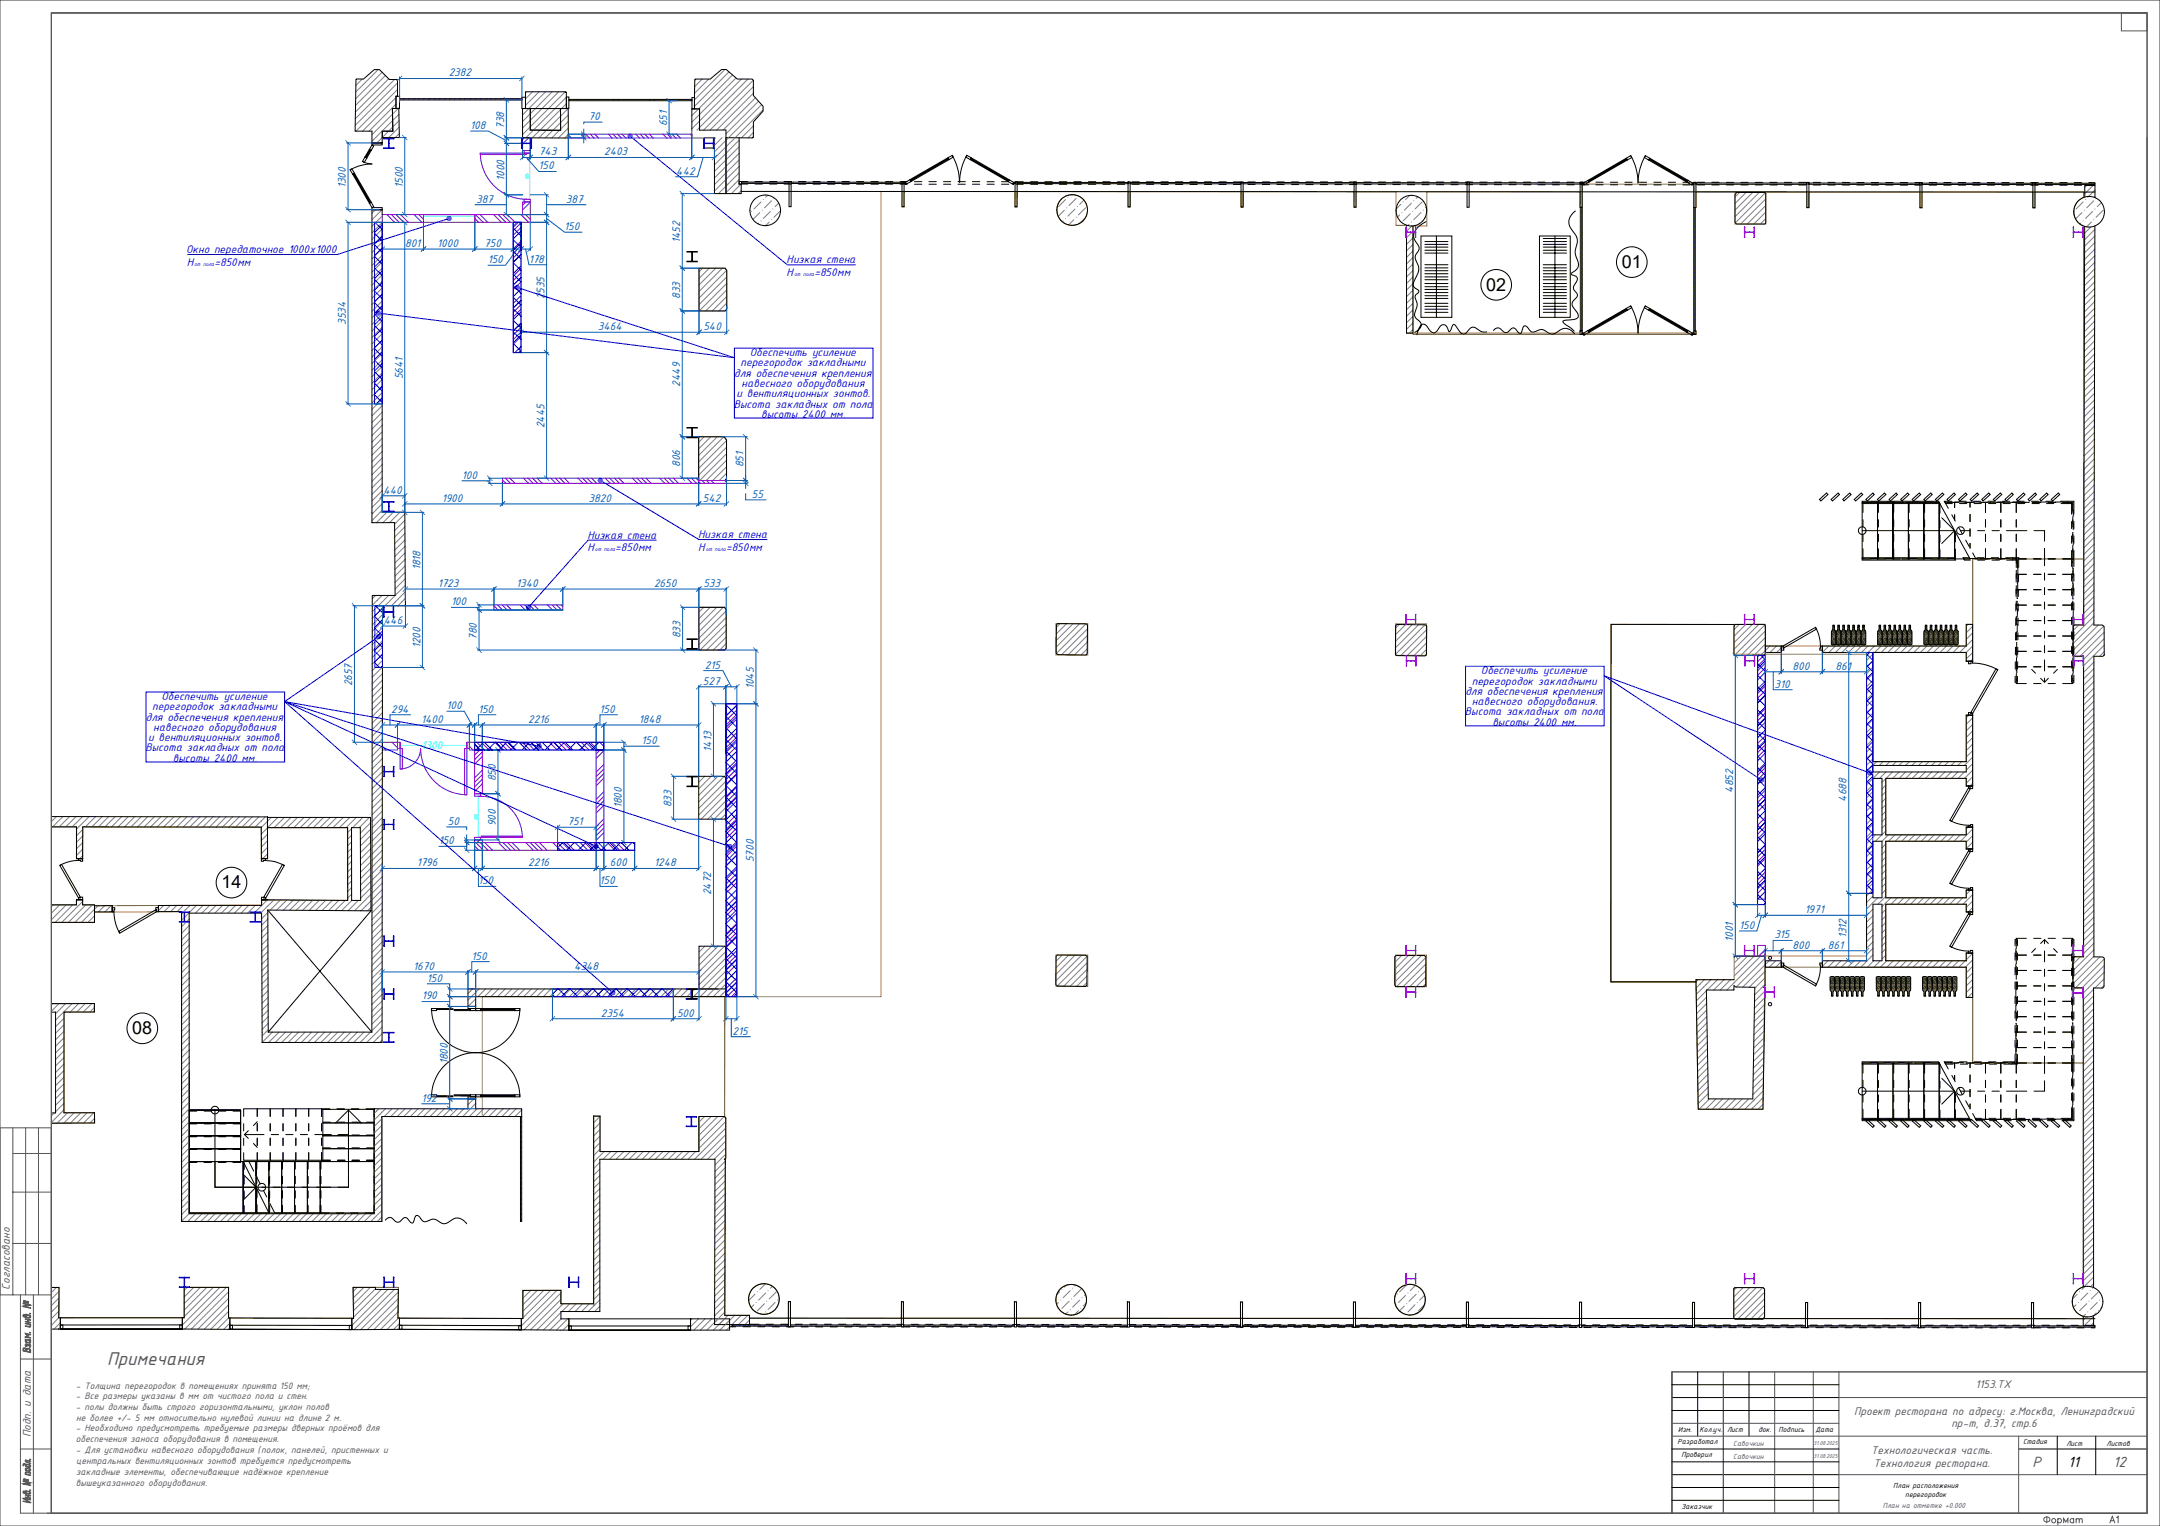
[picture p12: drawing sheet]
<svg xmlns="http://www.w3.org/2000/svg" width="841mm" height="594mm" viewBox="0 0 841 594" stroke-linecap="round" stroke-linejoin="round" font-family="sans-serif">
<defs><g id="words">
<text font-size="7.7" fill="#545454" x="41.8" y="531.4">Примечания</text>
<g font-size="7">
<text x="631.4" y="104.3">01</text>
<text x="578.7" y="113.1">02</text>
<text x="86.2" y="345.7">14</text>
<text x="51.5" y="402.5">08</text>
</g>
<g font-size="6.2" fill="#545454">
<text x="791.3" y="570.9">Р</text>
<text x="822.7" y="570.9">12</text>
</g>
<text font-size="6.2" x="805.3" y="570.9">11</text>
<g font-size="4.7" fill="#005cb8">
<text x="174.7" y="29.8">2382</text>
<text x="229.1" y="46.7">70</text>
<text x="183.1" y="50.2">108</text>
<text x="196.3" y="50.2" transform="rotate(-90 196.3 50.2)">738</text>
<text x="259.7" y="49.1" transform="rotate(-90 259.7 49.1)">651</text>
<text x="209.7" y="66">150</text>
<text x="209.8" y="60.5">743</text>
<text x="235.2" y="60.5">2403</text>
<text x="196.4" y="70.4" transform="rotate(-90 196.4 70.4)">1000</text>
<text x="263.3" y="68">442</text>
<text x="134.7" y="73.2" transform="rotate(-90 134.7 73.2)">1300</text>
<text x="156.8" y="73.2" transform="rotate(-90 156.8 73.2)">1500</text>
<text x="185.4" y="78.8">387</text>
<text x="220.3" y="78.8">387</text>
<text x="219.7" y="89.6">150</text>
<text x="264.8" y="94.7" transform="rotate(-90 264.8 94.7)">1452</text>
<text x="157.7" y="96.1">801</text>
<text x="170.3" y="96.1">1000</text>
<text x="188.5" y="96.1">750</text>
<text x="189.9" y="102.4">150</text>
<text x="205.9" y="102.2">178</text>
<text x="212" y="116.5" transform="rotate(-90 212 116.5)">2535</text>
<text x="264.8" y="116.4" transform="rotate(-90 264.8 116.4)">833</text>
<text x="134.7" y="126.5" transform="rotate(-90 134.7 126.5)">3534</text>
<text x="232.7" y="128.6">3464</text>
<text x="273.9" y="128.6">540</text>
<text x="156.8" y="147.6" transform="rotate(-90 156.8 147.6)">5641</text>
<text x="264.8" y="150.5" transform="rotate(-90 264.8 150.5)">2449</text>
<text x="212" y="166.7" transform="rotate(-90 212 166.7)">2445</text>
<text x="264.8" y="181.7" transform="rotate(-90 264.8 181.7)">806</text>
<text x="289.5" y="181.9" transform="rotate(-90 289.5 181.9)">851</text>
<text x="179.8" y="186.4">100</text>
<text x="149.3" y="192.2">440</text>
<text x="172" y="195.3">1900</text>
<text x="229.2" y="195.3">3820</text>
<text x="273.7" y="195.3">542</text>
<text x="292.8" y="193.8">55</text>
<text x="163.7" y="222" transform="rotate(-90 163.7 222)">1818</text>
<text x="170.4" y="228.4">1723</text>
<text x="201" y="228.5">1340</text>
<text x="254.6" y="228.5">2650</text>
<text x="273.9" y="228.5">533</text>
<text x="175.6" y="235.6">100</text>
<text x="149.5" y="242.9">446</text>
<text x="185.7" y="249.1" transform="rotate(-90 185.7 249.1)">780</text>
<text x="265" y="248.4" transform="rotate(-90 265 248.4)">833</text>
<text x="163.7" y="252.4" transform="rotate(-90 163.7 252.4)">1200</text>
<text x="274.4" y="260.2">215</text>
<text x="697.9" y="260.7">800</text>
<text x="714.7" y="260.7">861</text>
<text x="137.2" y="267.1" transform="rotate(-90 137.2 267.1)">2657</text>
<text x="273.7" y="266.5">527</text>
<text x="293.5" y="268.3" transform="rotate(-90 293.5 268.3)">1045</text>
<text x="690.9" y="267.7">310</text>
<text x="152.3" y="277.4">294</text>
<text x="164" y="281.4">1400</text>
<text x="173.9" y="276.1">100</text>
<text x="186.1" y="277.4">150</text>
<text x="205.7" y="281.4">2216</text>
<text x="233.5" y="277.4">150</text>
<text x="248.8" y="281.4">1848</text>
<text x="249.8" y="289.6">150</text>
<text x="277" y="292.6" transform="rotate(-90 277 292.6)">1413</text>
<text x="193.1" y="304" transform="rotate(-90 193.1 304)">850</text>
<text x="674.8" y="308.6" transform="rotate(-90 674.8 308.6)">4852</text>
<text x="242.1" y="314.5" transform="rotate(-90 242.1 314.5)">1800</text>
<text x="261.5" y="314.2" transform="rotate(-90 261.5 314.2)">833</text>
<text x="719" y="312.1" transform="rotate(-90 719 312.1)">4688</text>
<text x="174.4" y="321.1">50</text>
<text x="193.1" y="321.6" transform="rotate(-90 193.1 321.6)">900</text>
<text x="220.9" y="321.1">751</text>
<text x="170.8" y="328.6">150</text>
<text x="293.5" y="335.6" transform="rotate(-90 293.5 335.6)">5700</text>
<text x="162.3" y="337.2">1796</text>
<text x="205.7" y="337.2">2216</text>
<text x="237.5" y="337.2">600</text>
<text x="254.8" y="337.2">1248</text>
<text x="186.1" y="344.2">150</text>
<text x="233.5" y="344.2">150</text>
<text x="276.9" y="348.4" transform="rotate(-90 276.9 348.4)">2472</text>
<text x="702.6" y="355.5">1971</text>
<text x="677.1" y="361.6">150</text>
<text x="690.8" y="365.3">315</text>
<text x="719" y="365.2" transform="rotate(-90 719 365.2)">1312</text>
<text x="674.8" y="366.6" transform="rotate(-90 674.8 366.6)">1001</text>
<text x="697.9" y="369.3">800</text>
<text x="711.7" y="369.3">861</text>
<text x="160.9" y="377.5">1670</text>
<text x="183.6" y="373.5">150</text>
<text x="223.6" y="377.5">4348</text>
<text x="166.2" y="382.1">150</text>
<text x="164.2" y="389">190</text>
<text x="234" y="395.7">2354</text>
<text x="263.6" y="395.7">500</text>
<text x="285.2" y="402.7">215</text>
<text x="174.3" y="414.3" transform="rotate(-90 174.3 414.3)">1800</text>
<text x="164.1" y="428.9">192</text>
</g>
<g font-size="4.7" fill="#00d">
<text x="72.5" y="98.5">Окно передаточное 1000х1000</text>
<text x="72.7" y="103.5">H</text>
<text x="83.5" y="103.5">=850мм</text>
<text x="306.3" y="102.5">Низкая стена</text>
<text x="306.3" y="107.5">H</text>
<text x="317.1" y="107.5">=850мм</text>
<text x="288.3" y="142.6">перегородок закладными</text>
<text x="291.9" y="138.6">Обеспечить усиление</text>
<text x="285.8" y="146.6">для обеспечения крепления</text>
<text x="286.7" y="154.6">и вентиляционных зонтов.</text>
<text x="288.7" y="150.6">навесного оборудования</text>
<text x="285.7" y="158.6">Высота закладных от пола</text>
<text x="296.4" y="162.6">высоты 2400 мм.</text>
<text x="228.7" y="209.6">Низкая стена</text>
<text x="271.9" y="209.4">Низкая стена</text>
<text x="228.7" y="214.6">H</text>
<text x="239.6" y="214.6">=850мм</text>
<text x="271.9" y="214.4">H</text>
<text x="282.7" y="214.4">=850мм</text>
<text x="576.6" y="262.5">Обеспечить усиление</text>
<text x="573" y="266.4">перегородок закладными</text>
<text x="62.9" y="272.5">Обеспечить усиление</text>
<text x="570.5" y="270.5">для обеспечения крепления</text>
<text x="573.1" y="274.4">навесного оборудования.</text>
<text x="56.8" y="280.5">для обеспечения крепления</text>
<text x="59.3" y="276.5">перегородок закладными</text>
<text x="570.4" y="278.4">Высота закладных от пола</text>
<text x="59.6" y="284.5">навесного оборудования</text>
<text x="581.1" y="282.4">высоты 2400 мм.</text>
<text x="56.6" y="292.5">Высота закладных от пола</text>
<text x="57.7" y="288.5">и вентиляционных зонтов.</text>
<text x="67.3" y="296.5">высоты 2400 мм.</text>
</g>
<text font-size="4.7" fill="#0ff" x="164.2" y="291.6">1300</text>
<g font-size="4.7" fill="#545454">
<text x="3.9" y="502" transform="rotate(-90 3.9 502)">Согласовано</text>
<text x="769.2" y="540.2">1153.ТХ</text>
<text x="721.9" y="550.6">Проект ресторана по адресу: г.Москва, Ленинградский</text>
<text x="759.8" y="555.6">пр-т, д.37, стр.6</text>
<text x="12" y="559.4" transform="rotate(-90 12 559.4)">Подп. и дата</text>
<text x="728.6" y="566">Технологическая часть.</text>
<text x="729.5" y="571">Технология ресторана.</text>
</g>
<g font-size="3.9" fill="#545454">
<text x="29.5" y="540.5">- Толщина перегородок в помещениях принята 150 мм;</text>
<text x="29.5" y="544.7">- Все размеры указаны в мм от чистого пола и стен.</text>
<text x="29.5" y="548.9">- полы должны быть строго горизонтальными, уклон полов</text>
<text x="29.5" y="557.1">- Необходимо предусмотреть требуемые размеры дверных проёмов для</text>
<text x="29.7" y="553">не более +/- 5 мм относительно нулевой линии на длине 2 м.</text>
<text x="29.5" y="561.3">обеспечения заноса оборудования в помещения.</text>
<text x="29.5" y="565.7">- Для установки навесного оборудования (полок, панелей, пристенных и</text>
<text x="29.6" y="569.9">центральных вентиляционных зонтов требуется предусмотреть</text>
<text x="29.6" y="574.1">закладные элементы, обеспечивающие надёжное крепление</text>
<text x="29.5" y="578.2">вышеуказанного оборудования.</text>
</g>
<g font-size="3.1">
<text x="653.3" y="557.4">Изм.</text>
<text x="661.8" y="557.4">Кол.уч.</text>
<text x="672.4" y="557.4">Лист</text>
<text x="684.7" y="557.4">док.</text>
<text x="692.5" y="557.4">Подпись</text>
<text x="706.8" y="557.4">Дата</text>
<text x="653.1" y="562.2">Разработал</text>
<text x="787.7" y="562.1">Стадия</text>
<text x="804.5" y="562.8">Лист</text>
<text x="820.1" y="562.8">Листов</text>
<text x="654.7" y="567.2">Проверил</text>
<text x="737.2" y="579.2">План расположения</text>
<text x="654.7" y="587.2">Заказчик</text>
<text x="741.8" y="582.5">перегородок</text>
</g>
<g font-size="3.1" fill="#545454">
<text x="674.8" y="562.8">Савочкин</text>
<text x="674.8" y="567.8">Савочкин</text>
<text x="733" y="587.2">План на отметке +0.000</text>
</g>
<g font-size="2.3" fill="#00d">
<text x="75.6" y="103.5">от пола</text>
<text x="309.2" y="107.5">от пола</text>
<text x="231.6" y="214.6">от пола</text>
<text x="274.8" y="214.4">от пола</text>
</g>
<g font-size="2.3" fill="#545454">
<text x="706.1" y="562.5">31.08.2025</text>
<text x="706.1" y="567.5">31.08.2025</text>
</g>
</g></defs>
<path d="M411.1 371.7h12.4v12.3h-12.4z" fill="none" stroke="#bd8b17" stroke-width=".39"/>
<path d="M413.6 371.7l-2.4 2.4M416.1 371.8l-5 4.9M418.6 371.8l-7.5 7.5M421.1 371.8l-10 10M423.2 379.9l-4 4M423.2 372.3l-11.5 11.5M423.2 377.3l-6.5 6.6M423.3 374.7l-9.1 9.1M423.2 382.5l-1.5 1.4" fill="none" stroke="#808080" stroke-width=".39"/>
<path d="M411.6 371.7l11.1 .1 .6 .5-.1 11.1-.5 .6-10.9-.2-.7-.6 .1-11z" fill="none" stroke="#000" stroke-width=".39"/>
<g fill="none" stroke="#5c00b8" stroke-width=".39">
<path d="M203.5 53.6h3v5h-3zM204.1 53.6l-.6 .7M205.9 53.6l-2.4 2.4M206.5 58.3l-.3 .3M203.5 78.6h3v4.9h-3zM204.8 78.6l-1.3 1.3M206.5 78.7l-3 3M282.9 273.9h4v114h-4zM286.9 279.8l-4 4M286.9 278l-4 4.1M286.9 276.3l-4 4M286.9 274.5l-4 4"/>
<path d="M286.9 290.4l-4 4M286.9 299.3l-4 4M286.9 288.7l-4 4M286.9 297.5l-4 4M286.9 286.9l-4 4M286.9 295.7l-4 4M286.9 285.1l-4 4M286.9 311.7l-4 3.9M286.9 301l-4 4.1M286.9 309.9l-4 4M286.9 318.7l-4 4M286.9 308.1l-4 4"/>
<path d="M286.9 316.9l-4 4M286.9 306.3l-4 4M286.9 332.9l-4 3.9M286.9 322.2l-4 4.1M286.9 331.1l-4 4M286.9 320.5l-4 4M286.9 339.9l-4 4M286.9 329.3l-4 4M286.9 338.2l-4 4M286.9 327.6l-4 4M286.9 354.1l-4 4M286.9 343.5l-4 4"/>
<path d="M286.9 352.3l-4 4M286.9 341.7l-4 4M286.9 350.5l-4 4M286.9 359.4l-4 4M286.9 348.8l-4 4M286.9 375.3l-4 4M286.9 364.7l-4 4M286.9 373.5l-4 4M286.9 362.9l-4 4M286.9 371.7l-4 4.1M286.9 361.1l-4 4M286.9 370l-4 4"/>
<path d="M286.9 385.9l-2.1 2M286.9 384.1l-3.9 3.8M286.9 382.4l-4 3.9M286.9 380.6l-4 4"/>
</g>
<path d="M206.2 60.6v16" fill="none" stroke="#0ff" stroke-width=".39"/>
<g fill="#0ff">
<path d="M206.2 59.6l.2 1h-.4z"/>
<path d="M206 76.6h.4l-.2 1z"/>
</g>
<path d="M204.9 68.5l.9 .1-.8 .2zM204.9 67.9l.9 .2-.8 .1zM205.1 69l.3 .2-.3 .2-.2-.3a.5 .5 0 0 1 .5-.2 .5 .5 0 0 1 .3 .4M156.8 290.2h8.2M172.6 290.2h8.2" fill="none" stroke="#0ff" stroke-width=".39"/>
<g fill="none" stroke="#5c00b8" stroke-width=".39">
<path d="M187 59.6h18v.6h-18zM187 59.6a18.1 18.1 0 0 0 19.2 18M204 58.6h2.5v1h-2.5zM205 59.6h1.2M204 77.6h2.5v1h-2.5zM148.8 83.5h16.1v3h-16.1zM150.7 83.5l2.9 3M152.4 83.5l3 3M154.2 83.5l3 3M156 83.5l3 3M161.2 83.5l3.1 3M163 83.5l1.9 1.9"/>
<path d="M164.8 83.5l.1 .1M199.9 86.5h3v50.7h-3zM201.3 86.5l-1.4 1.5M202.9 93.9l-3 2.9M202.9 95.6l-3 3M202.9 86.8l-3 2.9M202.9 97.4l-3 3M202.9 88.5l-3 3M202.9 99.1l-3 3.1M202.9 104.4l-3 3M202.9 115.1l-3 3M202.9 106.2l-3 3"/>
<path d="M202.9 116.8l-3 3M202.9 108l-3 3M202.9 118.6l-3 3M202.9 109.7l-3 3M202.9 125.6l-3 3.1M202.9 136.3l-1 .9M202.9 127.4l-3 3M202.9 129.2l-3 3M202.9 120.4l-3 3M202.9 130.9l-3 3M155.8 291.3h.8v8h-.8zM155.8 289.1v2.2"/>
<path d="M163.7 291.3a7.9 7.9 0 0 1-7.9 8M163.8 291.3a18 18 0 0 0 18 18M180.9 291.3h.9v18h-.9zM181.8 289.1v2.2M182.8 288.9h2v3h-2zM182.8 290.5l1.4 1.4M184.8 288.9h50.3v3h-50.3zM184.8 291.9h3v17h-3zM184.8 291.6l.3 .3M184.8 289.8l2.1 2.1M185 291.9l-.2 .2M185.6 288.9l3 3"/>
<path d="M186.8 291.9l-2 2M187.4 288.9l3 3M187.8 294.5l-3 2.9M187.8 292.7l-3 3M187.8 299.8l-3 3M192.7 288.9l3 3M194.5 288.9l3 3M196.3 288.9l3 3M198 288.9l3 3M203.3 288.9l3 3M205.1 288.9l3 3M206.8 288.9l3 3"/>
<path d="M208.6 288.9l3 3M213.9 288.9l3 3M215.7 288.9l3 3M217.5 288.9l3 3M219.2 288.9l3 3M224.5 288.9l3 3M226.3 288.9l3 3M228 288.9l3.1 3M229.8 288.9l3 3M232.1 291.9h3v36.1h-3zM233.6 291.9l-1.5 1.6M235.1 292.2l-3 3"/>
<path d="M235.1 299.3l-3 3M235.1 297.6l-3 2.9M187.8 305.1l-3 3M187.8 303.3l-3 3M187.8 301.5l-3 3M235.1 313.4l-3 3M235.1 302.9l-3 3M235.1 311.7l-3 3M235.1 301.1l-3 3M235.1 309.9l-3 3M235.1 318.8l-3 3M235.1 308.1l-3 3"/>
<path d="M184.8 328h62.3v3h-62.3zM184.8 329.3l1.6 1.7M185.2 328l3 3M187 328l3 3M188.8 328l3 3M194.1 328l3 3M195.8 328l3 3M197.6 328l3 3M199.3 328l3.1 3M204.7 328l3 3M206.4 328l3 3M208.2 328l3 3"/>
<path d="M210 328l3 3M215.3 328l3 3M217 328l3 3M218.8 328l3 3M220.6 328l3 3M225.9 328l3 3M227.7 328l2.9 3M229.4 328l3 3M231.2 328l3 3M235.1 324.1l-3 3M235.1 322.3l-3 3M235.1 320.5l-3 3"/>
<path d="M236.5 328l3 3M238.3 328l3 3M240 328l3 3M241.8 328l3 3M247.1 327.9v.1"/>
</g>
<g fill="#0ff">
<path d="M155.8 290.2l1-.2v.3z"/>
<path d="M180.8 290l1 .2-1 .1z"/>
</g>
<path d="M148.9 288.9h5.9v3h-5.9zM148.9 290.5l1.4 1.4M152.6 288.9l2.2 2.2M154.4 288.9l.4 .4M154.8 288.9h1v2.4h-1zM181.8 288.9h1v2.4h-1zM184.8 326.9h3v1.1h-3zM185 326.9l-.2 .3M186.7 326.9l-.9 1.1" fill="none" stroke="#5c00b8" stroke-width=".39"/>
<path d="M186.2 310.9v14.1" fill="none" stroke="#0ff" stroke-width=".39"/>
<g fill="#0ff">
<path d="M186.1 325h.3l-.2 .9z"/>
<path d="M186.2 309.9l.2 1h-.3z"/>
</g>
<path d="M164.9 84.2h20M184.9 318.4l.1 .3 .5-.4 .3 .3-.3 .1zM184.9 317.8l.9 .2-.5 .1zM184.9 317.2l.9 .2-.8 .1z" fill="none" stroke="#0ff" stroke-width=".39"/>
<path d="M164.9 83.5h20v3h-20zM184.8 308.9h2.4v1h-2.4zM186.2 309.9a16.1 16.1 0 0 1 17.2 16M184.8 325.9h2.4v1h-2.4zM186.2 325.9h1.2M187.4 325.5h16v.4h-16z" fill="none" stroke="#5c00b8" stroke-width=".39"/>
<g fill="#fff">
<path d="M73 95.5h58.7l-58.7 8z"/>
<path d="M73 103.5l58.7-8v8z"/>
</g>
<g fill="#00d">
<path d="M174.9 85l.7-.6 .2 .4z"/>
<path d="M175.3 84.2l.3 .2-.7 .6z"/>
<path d="M175 84l.3 .2-.4 .8z"/>
<path d="M174.6 84.1l.4-.1-.1 1z"/>
<path d="M174.2 84.3l.4-.2 .3 .9z"/>
<path d="M174.2 84.3l.7 .7-.9-.4z"/>
<path d="M174 84.6l.9 .4h-1z"/>
<path d="M173.9 85h1l-1 .3z"/>
<path d="M173.9 85.3l1-.3-.8 .7z"/>
<path d="M174.1 85.7l.8-.7-.5 .9z"/>
<path d="M174.9 85l-.1 1-.4-.1z"/>
<path d="M174.9 85l.3 1h-.4z"/>
<path d="M174.9 85l.6 .8-.3 .2z"/>
<path d="M174.9 85l.9 .5-.3 .3z"/>
<path d="M174.9 85l1 .1-.1 .4z"/>
<path d="M174.9 85l.9-.2 .1 .3z"/>
</g>
<path d="M173.9 85.3l-42.6 13.8h-58.3" fill="none" stroke="#00d" stroke-width=".39"/>
<path d="M184.9 83.5h21.6v3h-21.6zM184.9 85l1.5 1.5M185.1 83.5l3 3M186.9 83.5l3 3M192.2 83.5l3 3M194 83.5l3 3M195.7 83.5l3.1 3M197.5 83.5l3 3M202.8 83.5l3 3M204.6 83.5l1.9 1.9M206.4 83.5l.1 .1" fill="none" stroke="#5c00b8" stroke-width=".39"/>
<g fill="#fff">
<path d="M306.6 99.5h27.3l-27.3 8z"/>
<path d="M306.6 107.5l27.3-8v8z"/>
</g>
<g fill="#00d">
<path d="M244.6 52.3l.7 .7-1-.3z"/>
<path d="M244.3 52.7l1 .3-1 .1z"/>
<path d="M244.3 53.1l1-.1-.9 .4z"/>
<path d="M244.4 53.4l.9-.4-.6 .8z"/>
<path d="M245.3 53l-.3 .9-.3-.1z"/>
<path d="M245.3 53l.1 1-.4-.1z"/>
<path d="M245.3 53l.5 .8-.4 .2z"/>
<path d="M245.3 53l.8 .6-.3 .2z"/>
<path d="M245.3 53l1 .3-.2 .3z"/>
<path d="M245.3 53l1-.1v.4z"/>
<path d="M245.3 53l.9-.5 .1 .4z"/>
<path d="M246 52.2l.2 .3-.9 .5z"/>
<path d="M245.6 52l.4 .2-.7 .8z"/>
<path d="M245.2 52h.4l-.3 1z"/>
<path d="M244.9 52.1l.3-.1 .1 1z"/>
<path d="M244.6 52.3l.3-.2 .4 .9z"/>
</g>
<path d="M246.1 53.6l60.4 49.5h26.6" fill="none" stroke="#00d" stroke-width=".39"/>
<g fill="none" stroke="#5c00b8" stroke-width=".39">
<path d="M221.3 52.2h48v1.5h-48zM221.3 52.5l1.2 1.2M226.3 52.2l1.5 1.5M228 52.2l1.6 1.5M229.8 52.2l1.5 1.5M231.6 52.2l1.5 1.5M236.9 52.2l1.5 1.5M238.7 52.2l1.5 1.5M240.5 52.2l1.4 1.5M242.2 52.2l1.5 1.5M247.5 52.2l1.5 1.5M249.3 52.2l1.5 1.5"/>
<path d="M251 52.2l1.6 1.5M252.8 52.2l1.5 1.5M258.1 52.2l1.5 1.5M259.9 52.2l1.5 1.5M261.7 52.2l1.4 1.5M263.4 52.2l1.5 1.5M268.7 52.2l.6 .6"/>
</g>
<g fill="none" stroke="#bd8b17" stroke-width=".39">
<path d="M555.5 74.7h59.7v55h-65.1v-41.7h5.4zM616 71.7h43.5v58h-43.5zM675.5 74.9h12v12.3h-12zM811.2 76.8v-2h-18.9v6.1h-.8v-6.1l-43.2-.1v6.2h-.8v-6.2h-43.2v6.1h-.8v-6.1h-43.2v6.1h-.3v48h.3v1.4h-110.2v-.5h-2.5v-42h-4v-13.1h-15.6v6h-.8v-6h-43.2v6h-.8v-6h-43.2v6h-.8v-6l-43.2-.1v6h-.8v-6h-43.2v6h-.8v-6h-8.2v313.4h-60.8l-.1 46.7 .5 .6v15.6l-.4 .4h.2l-.2 60.8h9.6v1.1h15.2v-6.5h.8v6.5h43.1l.1-6.4h.7v6.4h43.3v-6.4h.8v6.4h43.2v-6.3h.8v6.3l43.2 .1v-6.4h.8l-.1 6.4h43.3v-6.4h.8v6.4h43.1v-6.3h.9v6.3h43.2v-6.3h.8v6.3h43.2v-6.3h.8v6.3h15.4l-.2-11.6 .5-.4h10.9l.6 .6v10.8l-.4 .6h16.4v-6.2h.8l-.1 6.2h43.3v-6.2h.8v6.2l43.2 .1v-6.3h.8v6.3h19.4v-.9M811.2 76.9a6 6 0 0 0-3.8 5.5 6 6 0 0 0 3.8 5.6v129.6h-43.1v25.4h-2.5v8.5h-78.3v-8.5h-60v139.2h33l.9 49.6h25.2l.8-55.3h78.4v11.7h2.5v25.6h43.1v87.1a6 6 0 0 0-4.4 5.7 6 6 0 0 0 4.4 5.8M411.1 242.7h12.4v12.3h-12.4zM543.4 242.8h12v12.3h-12zM627.3 243.1h47.9v11.6h51.5v117.5h-51.5v9.1h-14.9v.9h-33.1zM729.2 254h36.4v3.4h2.5v-39.8h43.1v25.8h-4v12.2h4v116.9h-4.2v12.2h4.2v29.1h-43.1v-42.8h-2.5v3h-31.4v-22h31.4v3h2.5v-8.5h-2.5v3h-31.4v-22.1h31.4v3.1h2.5v-8.6h-2.5v3.1h-31.4v-22h31.4v2.9h2.5v-27.5h-2.5v18.1h-36.4zM20 321.8h9.8v12.4h2.4v-12.3h69.5l.1 12.1 2.4 .2-.1-12h31.3v28.3h-33.5v1.8l-65.1 .3v-.4h-4.6v-2h-2.4v2h-9.8M20 359h16.8v-3.9l33.9-.3v120.6h78v-40.8h39.1v-46.7h94.3v46.7h-10v13.6h-38.5v-13.6h-2.5v72.9l-12.7-.1v-5.2l-14.8 .1v10.9h-48.5v-12.1h-17.4v12h-48.7v-12h-17.3v11.8h-48.7v-11.8h-3M543.4 371.7h12v12.3h-12z"/>
<path d="M20 390.6h16.7v3.3h-11.8v39.2h11.9v4h-16.8"/>
<circle cx="417.5" cy="81.8" r="6"/>
<circle cx="297.4" cy="505.6" r="6"/>
<circle cx="417.1" cy="505.9" r="6"/>
<circle cx="549" cy="505.9" r="6"/>
</g>
<g fill="none" stroke="#000" stroke-width=".39">
<circle cx="582.6" cy="110.9" r="6"/>
<circle cx="635.3" cy="102" r="6"/>
<circle cx="90.1" cy="343.5" r="6"/>
<circle cx="55.4" cy="400.3" r="6"/>
</g>
<path d="M272.2 104.4h10.1l.7 .9v15l-.6 .7h-10.2zM272 170h9.9l1 1.3v15l-.7 .7h-10.2zM272.1 236.4h10l.6 .9v15l-.5 .7h-10.1z" fill="none" stroke="#808080" stroke-width=".39"/>
<g fill="#384e17">
<path d="M712.8 380.2h1.2z"/>
<path d="M713 380.1l1 .1z"/>
<path d="M712.6 380.3h1.6z"/>
<path d="M712.8 380.2l1.4 .1z"/>
<path d="M712.6 380.3l1.6 .1z"/>
<path d="M712.5 380.4l1.7 2.7h-1.7z"/>
<path d="M712.5 380.4h1.7v2.7z"/>
<path d="M712.5 383.1l1.7 .6h-1.7z"/>
<path d="M712.5 383.1h1.7v.6z"/>
<path d="M712.5 383.7l1.7 1.4h-1.6z"/>
<path d="M712.5 383.7h1.7v1.4z"/>
<path d="M712.6 385.1l1.6 .3h-1.6z"/>
<path d="M712.6 385.1h1.6v.3z"/>
<path d="M712.6 385.4l1.4 .3h-1.2z"/>
<path d="M712.6 385.4h1.6l-.2 .3z"/>
<path d="M712.8 385.7l1.1 .2z"/>
<path d="M712.8 385.7h1.2z"/>
<path d="M712.9 385.9l.8 .1z"/>
<path d="M712.9 385.9h1z"/>
<path d="M713 386l.7 .1z"/>
<path d="M713 386h.7z"/>
<path d="M713.1 386.1l.6 .2h-.6z"/>
<path d="M713.1 386.1h.6v.2z"/>
<path d="M713.1 386.3l.6 .6h-.6z"/>
<path d="M713.1 386.3h.6v.6z"/>
<path d="M713.1 386.9h.6z"/>
<path d="M713.1 386.9l.6 .1z"/>
<path d="M713.1 387l.6 .4h-.6z"/>
<path d="M713.1 387h.6v.4z"/>
<path d="M713.1 387.4h.6z"/>
<path d="M713.1 387.4l.6 .2z"/>
<path d="M713.1 387.6h.6z"/>
<path d="M713.1 387.6l.6 .1z"/>
<path d="M713.1 387.7l.5 .1z"/>
<path d="M713.1 387.7h.6z"/>
</g>
<path d="M712.6 380.3l1.1-.2 .5 .3v4.7l-.5 1-.1 1.7-.5-.1v-1.6l-.5-1z" fill="none" stroke="#000" stroke-width=".39"/>
<g fill="#384e17">
<path d="M714.7 380.2h1.2z"/>
<path d="M715 380.1l.9 .1z"/>
<path d="M714.5 380.3h1.7z"/>
<path d="M714.7 380.2l1.5 .1z"/>
<path d="M714.5 380.3l1.7 .1z"/>
<path d="M714.5 380.4l1.7 2.7h-1.7z"/>
<path d="M714.5 380.4h1.7v2.7z"/>
<path d="M714.5 383.1l1.7 .6h-1.7z"/>
<path d="M714.5 383.1h1.7v.6z"/>
<path d="M714.5 383.7l1.7 1.4h-1.7z"/>
<path d="M714.5 383.7h1.7v1.4z"/>
<path d="M714.5 385.1l1.6 .3h-1.6z"/>
<path d="M714.5 385.1h1.7l-.1 .3z"/>
<path d="M714.5 385.4l1.4 .3h-1.2z"/>
<path d="M714.5 385.4h1.6l-.2 .3z"/>
<path d="M714.7 385.7l1.1 .2z"/>
<path d="M714.7 385.7h1.2z"/>
<path d="M714.9 385.9l.8 .1z"/>
<path d="M714.9 385.9h.9z"/>
<path d="M715 386l.6 .1z"/>
<path d="M715 386h.7z"/>
<path d="M715 386.1l.6 .2h-.6z"/>
<path d="M715 386.1h.6v.2z"/>
<path d="M715 386.3l.6 .6h-.5z"/>
<path d="M715 386.3h.6v.6z"/>
<path d="M715.1 386.9h.5z"/>
<path d="M715.1 386.9l.5 .1z"/>
<path d="M715.1 387l.5 .4h-.5z"/>
<path d="M715.1 387h.5v.4z"/>
<path d="M715.1 387.4h.5z"/>
<path d="M715 387.4l.6 .2z"/>
<path d="M715 387.6h.6z"/>
<path d="M715.1 387.6l.5 .1z"/>
<path d="M715.1 387.6h.5z"/>
<path d="M715.1 387.7l.5 .1z"/>
<path d="M715.1 387.7h.5z"/>
</g>
<path d="M714.5 380.3l1.2-.2 .5 .3v4.7l-.6 1v1.7l-.5-.1-.1-1.6-.5-1z" fill="none" stroke="#000" stroke-width=".39"/>
<g fill="#384e17">
<path d="M716.7 380.2h1.2z"/>
<path d="M716.9 380.1l1 .1z"/>
<path d="M716.4 380.3h1.7z"/>
<path d="M716.7 380.2l1.4 .1z"/>
<path d="M716.4 380.3l1.7 .1z"/>
<path d="M716.4 380.4l1.7 2.7h-1.7z"/>
<path d="M716.4 380.4h1.7v2.7z"/>
<path d="M716.4 383.1l1.7 .6h-1.7z"/>
<path d="M716.4 383.1h1.7v.6z"/>
<path d="M716.4 383.7l1.7 1.4h-1.7z"/>
<path d="M716.4 383.7h1.7v1.4z"/>
<path d="M716.4 385.1l1.7 .3h-1.6z"/>
<path d="M716.4 385.1h1.7v.3z"/>
<path d="M716.5 385.4l1.4 .3h-1.2z"/>
<path d="M716.5 385.4h1.6l-.2 .3z"/>
<path d="M716.7 385.7l1 .2z"/>
<path d="M716.7 385.7h1.2z"/>
<path d="M716.8 385.9l.8 .1z"/>
<path d="M716.8 385.9h.9z"/>
<path d="M716.9 386l.7 .1z"/>
<path d="M716.9 386h.7z"/>
<path d="M717 386.1l.6 .2h-.6z"/>
<path d="M717 386.1h.6v.2z"/>
<path d="M717 386.3l.6 .6h-.6z"/>
<path d="M717 386.3h.6v.6z"/>
<path d="M717 386.9h.6z"/>
<path d="M717 386.9l.6 .1z"/>
<path d="M717 387l.5 .4h-.5z"/>
<path d="M717 387h.6l-.1 .4z"/>
<path d="M717 387.4h.6z"/>
<path d="M717 387.4l.6 .2z"/>
<path d="M717 387.6h.6z"/>
<path d="M717 387.6h.5z"/>
<path d="M717 387.6l.5 .1z"/>
<path d="M717 387.7l.5 .1z"/>
<path d="M717 387.7h.5z"/>
</g>
<path d="M716.4 380.3l1.2-.2 .5 .3v4.7l-.5 1-.1 1.7-.5-.1v-1.6l-.6-1z" fill="none" stroke="#000" stroke-width=".39"/>
<g fill="#384e17">
<path d="M718.6 380.2h1.2z"/>
<path d="M718.9 380.1l.9 .1z"/>
<path d="M718.4 380.3h1.6z"/>
<path d="M718.6 380.2l1.4 .1z"/>
<path d="M718.4 380.3l1.7 .1z"/>
<path d="M718.4 380.4l1.7 2.7h-1.7z"/>
<path d="M718.4 380.4h1.7v2.7z"/>
<path d="M718.4 383.1l1.7 .6h-1.7z"/>
<path d="M718.4 383.1h1.7v.6z"/>
<path d="M718.4 383.7l1.7 1.4h-1.7z"/>
<path d="M718.4 383.7h1.7v1.4z"/>
<path d="M718.4 385.1l1.6 .3h-1.6z"/>
<path d="M718.4 385.1h1.7l-.1 .3z"/>
<path d="M718.4 385.4l1.4 .3h-1.2z"/>
<path d="M718.4 385.4h1.6l-.2 .3z"/>
<path d="M718.6 385.7l1.1 .2z"/>
<path d="M718.6 385.7h1.2z"/>
<path d="M718.8 385.9l.8 .1z"/>
<path d="M718.8 385.9h.9z"/>
<path d="M718.9 386l.6 .1z"/>
<path d="M718.9 386h.7z"/>
<path d="M718.9 386.1l.6 .2h-.6z"/>
<path d="M718.9 386.1h.6v.2z"/>
<path d="M718.9 386.3l.6 .6h-.6z"/>
<path d="M718.9 386.3h.6v.6z"/>
<path d="M718.9 386.9h.6z"/>
<path d="M718.9 386.9l.6 .1z"/>
<path d="M718.9 387l.6 .4h-.6z"/>
<path d="M718.9 387h.6v.4z"/>
<path d="M718.9 387.4h.6z"/>
<path d="M718.9 387.4l.6 .2z"/>
<path d="M718.9 387.6h.6z"/>
<path d="M718.9 387.6l.6 .1z"/>
<path d="M718.9 387.7l.6 .1z"/>
<path d="M718.9 387.7h.6z"/>
</g>
<path d="M718.4 380.3l1.2-.2 .5 .3v4.7l-.6 1v1.7l-.6-.1v-1.6l-.5-1z" fill="none" stroke="#000" stroke-width=".39"/>
<g fill="#384e17">
<path d="M720.6 380.2h1.2z"/>
<path d="M720.8 380.1l1 .1z"/>
<path d="M720.3 380.3h1.7z"/>
<path d="M720.6 380.2l1.4 .1z"/>
<path d="M720.3 380.3l1.7 .1z"/>
<path d="M720.3 380.4l1.7 2.7h-1.7z"/>
<path d="M720.3 380.4h1.7v2.7z"/>
<path d="M720.3 383.1l1.7 .6h-1.7z"/>
<path d="M720.3 383.1h1.7v.6z"/>
<path d="M720.3 383.7l1.7 1.4h-1.7z"/>
<path d="M720.3 383.7h1.7v1.4z"/>
<path d="M720.3 385.1l1.7 .3h-1.6z"/>
<path d="M720.3 385.1h1.7v.3z"/>
<path d="M720.4 385.4l1.4 .3h-1.2z"/>
<path d="M720.4 385.4h1.6l-.2 .3z"/>
<path d="M720.6 385.7l1 .2z"/>
<path d="M720.6 385.7h1.2z"/>
<path d="M720.7 385.9l.8 .1z"/>
<path d="M720.7 385.9h.9z"/>
<path d="M720.8 386l.7 .1z"/>
<path d="M720.8 386h.7z"/>
<path d="M720.9 386.1l.6 .2h-.6z"/>
<path d="M720.9 386.1h.6v.2z"/>
<path d="M720.9 386.3l.5 .6h-.5z"/>
<path d="M720.9 386.3h.6l-.1 .6z"/>
<path d="M720.9 386.9h.5z"/>
<path d="M720.9 386.9l.5 .1z"/>
<path d="M720.9 387l.5 .4h-.5z"/>
<path d="M720.9 387h.5v.4z"/>
<path d="M720.9 387.4h.6z"/>
<path d="M720.9 387.4l.6 .2z"/>
<path d="M720.9 387.6h.6z"/>
<path d="M720.9 387.6h.5z"/>
<path d="M720.9 387.6l.5 .1z"/>
<path d="M720.9 387.7l.5 .1z"/>
<path d="M720.9 387.7h.5z"/>
</g>
<path d="M720.3 380.3l1.2-.2 .5 .3v4.7l-.5 1-.1 1.7-.5-.1v-1.6l-.6-1z" fill="none" stroke="#000" stroke-width=".39"/>
<g fill="#384e17">
<path d="M722.5 380.2h1.2z"/>
<path d="M722.8 380.1l.9 .1z"/>
<path d="M722.3 380.3h1.6z"/>
<path d="M722.5 380.2l1.4 .1z"/>
<path d="M722.3 380.3l1.7 .1z"/>
<path d="M722.2 380.4l1.8 2.7h-1.8z"/>
<path d="M722.2 380.4h1.8v2.7z"/>
<path d="M722.2 383.1l1.8 .6h-1.8z"/>
<path d="M722.2 383.1h1.8v.6z"/>
<path d="M722.2 383.7l1.8 1.4h-1.8z"/>
<path d="M722.2 383.7h1.8v1.4z"/>
<path d="M722.2 385.1l1.7 .3h-1.6z"/>
<path d="M722.2 385.1h1.8l-.1 .3z"/>
<path d="M722.3 385.4l1.4 .3h-1.2z"/>
<path d="M722.3 385.4h1.6l-.2 .3z"/>
<path d="M722.5 385.7l1.1 .2z"/>
<path d="M722.5 385.7h1.2z"/>
<path d="M722.7 385.9l.8 .1z"/>
<path d="M722.7 385.9h.9z"/>
<path d="M722.8 386l.6 .1z"/>
<path d="M722.8 386h.7z"/>
<path d="M722.8 386.1l.6 .2h-.6z"/>
<path d="M722.8 386.1h.6v.2z"/>
<path d="M722.8 386.3l.6 .6h-.6z"/>
<path d="M722.8 386.3h.6v.6z"/>
<path d="M722.8 386.9h.6z"/>
<path d="M722.8 386.9l.6 .1z"/>
<path d="M722.8 387l.6 .4h-.6z"/>
<path d="M722.8 387h.6v.4z"/>
<path d="M722.8 387.4h.6z"/>
<path d="M722.8 387.4l.6 .2z"/>
<path d="M722.8 387.6h.6z"/>
<path d="M722.8 387.6l.6 .1z"/>
<path d="M722.8 387.7l.5 .1z"/>
<path d="M722.8 387.7h.6z"/>
</g>
<path d="M722.3 380.3l1.2-.2 .5 .3v4.7l-.6 1-.1 1.7-.5-.2v-1.5l-.6-1z" fill="none" stroke="#000" stroke-width=".39"/>
<g fill="#384e17">
<path d="M724.5 380.2h1.2z"/>
<path d="M724.7 380.1l1 .1z"/>
<path d="M724.2 380.3h1.7z"/>
<path d="M724.5 380.2l1.4 .1z"/>
<path d="M724.2 380.3l1.7 .1z"/>
<path d="M724.2 380.4l1.7 2.7h-1.7z"/>
<path d="M724.2 380.4h1.7v2.7z"/>
<path d="M724.2 383.1l1.7 .6h-1.7z"/>
<path d="M724.2 383.1h1.7v.6z"/>
<path d="M724.2 383.7l1.7 1.4h-1.7z"/>
<path d="M724.2 383.7h1.7v1.4z"/>
<path d="M724.2 385.1l1.6 .3h-1.5z"/>
<path d="M724.2 385.1h1.7l-.1 .3z"/>
<path d="M724.3 385.4l1.4 .3h-1.2z"/>
<path d="M724.3 385.4h1.5l-.1 .3z"/>
<path d="M724.5 385.7l1 .2z"/>
<path d="M724.5 385.7h1.2z"/>
<path d="M724.6 385.9l.8 .1z"/>
<path d="M724.6 385.9h.9z"/>
<path d="M724.7 386l.7 .1z"/>
<path d="M724.7 386h.7z"/>
<path d="M724.7 386.1l.7 .2h-.7z"/>
<path d="M724.7 386.1h.7v.2z"/>
<path d="M724.7 386.3l.6 .6h-.6z"/>
<path d="M724.7 386.3h.7l-.1 .6z"/>
<path d="M724.7 386.9h.6z"/>
<path d="M724.7 386.9l.6 .1z"/>
<path d="M724.7 387l.6 .4h-.6z"/>
<path d="M724.7 387h.6v.4z"/>
<path d="M724.7 387.4h.7z"/>
<path d="M724.7 387.4l.7 .2z"/>
<path d="M724.7 387.6h.7z"/>
<path d="M724.7 387.6h.6z"/>
<path d="M724.7 387.6l.6 .1z"/>
<path d="M724.8 387.7l.5 .1z"/>
<path d="M724.8 387.7h.5z"/>
</g>
<path d="M724.2 380.3l1.2-.2 .5 .3v4.7l-.5 1-.1 1.7-.6-.2v-1.5l-.5-1z" fill="none" stroke="#000" stroke-width=".39"/>
<g fill="#384e17">
<path d="M730.8 380.2h1.2z"/>
<path d="M731.1 380.1l.9 .1z"/>
<path d="M730.5 380.3h1.7z"/>
<path d="M730.8 380.2l1.4 .1z"/>
<path d="M730.5 380.3l1.8 .1z"/>
<path d="M730.5 380.4l1.7 2.7h-1.7z"/>
<path d="M730.5 380.4h1.8l-.1 2.7z"/>
<path d="M730.5 383.1l1.7 .6h-1.7z"/>
<path d="M730.5 383.1h1.7v.6z"/>
<path d="M730.5 383.7l1.7 1.4h-1.7z"/>
<path d="M730.5 383.7h1.7v1.4z"/>
<path d="M730.5 385.1l1.7 .3h-1.6z"/>
<path d="M730.5 385.1h1.7v.3z"/>
<path d="M730.6 385.4l1.4 .3h-1.2z"/>
<path d="M730.6 385.4h1.6l-.2 .3z"/>
<path d="M730.8 385.7l1.1 .2z"/>
<path d="M730.8 385.7h1.2z"/>
<path d="M730.9 385.9l.9 .1z"/>
<path d="M730.9 385.9h1z"/>
<path d="M731 386l.7 .1z"/>
<path d="M731 386h.8z"/>
<path d="M731.1 386.1l.6 .2z"/>
<path d="M731.1 386.1h.6v.2z"/>
<path d="M731.1 386.3l.6 .6h-.6z"/>
<path d="M731.1 386.3h.6v.6z"/>
<path d="M731.1 386.9h.6z"/>
<path d="M731.1 386.9l.6 .1z"/>
<path d="M731.1 387l.6 .4h-.6z"/>
<path d="M731.1 387h.6v.4z"/>
<path d="M731.1 387.4h.6z"/>
<path d="M731.1 387.4l.6 .2z"/>
<path d="M731.1 387.6h.6z"/>
<path d="M731.1 387.6l.6 .1z"/>
<path d="M731.1 387.7l.5 .1z"/>
<path d="M731.1 387.7h.6z"/>
</g>
<path d="M730.5 380.3l1.2-.2 .6 .3-.1 4.7-.5 1-.1 1.7-.5-.1v-1.6l-.6-1z" fill="none" stroke="#000" stroke-width=".39"/>
<g fill="#384e17">
<path d="M732.7 380.2h1.2z"/>
<path d="M733 380.1l.9 .1z"/>
<path d="M732.5 380.3h1.7z"/>
<path d="M732.7 380.2l1.5 .1z"/>
<path d="M732.5 380.3l1.7 .1z"/>
<path d="M732.5 380.4l1.7 2.7h-1.7z"/>
<path d="M732.5 380.4h1.7v2.7z"/>
<path d="M732.5 383.1l1.7 .6h-1.7z"/>
<path d="M732.5 383.1h1.7v.6z"/>
<path d="M732.5 383.7l1.7 1.4h-1.7z"/>
<path d="M732.5 383.7h1.7v1.4z"/>
<path d="M732.5 385.1l1.6 .3h-1.5z"/>
<path d="M732.5 385.1h1.7l-.1 .3z"/>
<path d="M732.6 385.4l1.3 .3h-1.2z"/>
<path d="M732.6 385.4h1.5l-.2 .3z"/>
<path d="M732.7 385.7l1.1 .2z"/>
<path d="M732.7 385.7h1.2z"/>
<path d="M732.9 385.9l.8 .1z"/>
<path d="M732.9 385.9h.9z"/>
<path d="M733 386l.6 .1z"/>
<path d="M733 386h.7z"/>
<path d="M733 386.1l.6 .2h-.6z"/>
<path d="M733 386.1h.6v.2z"/>
<path d="M733 386.3l.6 .6h-.6z"/>
<path d="M733 386.3h.6v.6z"/>
<path d="M733 386.9h.6z"/>
<path d="M733 386.9l.6 .1z"/>
<path d="M733 387l.6 .4h-.6z"/>
<path d="M733 387h.6v.4z"/>
<path d="M733 387.4h.6z"/>
<path d="M733 387.4l.6 .2z"/>
<path d="M733 387.6h.6z"/>
<path d="M733 387.6l.6 .1z"/>
<path d="M733 387.7l.6 .1z"/>
<path d="M733 387.7h.6z"/>
</g>
<path d="M732.5 380.3l.5-.2 1.2 .2v4.8l-.6 1v1.7l-.6-.1v-1.6l-.5-1z" fill="none" stroke="#000" stroke-width=".39"/>
<g fill="#384e17">
<path d="M734.7 380.2h1.2z"/>
<path d="M734.9 380.1l1 .1z"/>
<path d="M734.4 380.3h1.7z"/>
<path d="M734.7 380.2l1.4 .1z"/>
<path d="M734.4 380.3l1.7 .1z"/>
<path d="M734.4 380.4l1.7 2.7h-1.7z"/>
<path d="M734.4 380.4h1.7v2.7z"/>
<path d="M734.4 383.1l1.7 .6h-1.7z"/>
<path d="M734.4 383.1h1.7v.6z"/>
<path d="M734.4 383.7l1.7 1.4h-1.7z"/>
<path d="M734.4 383.7h1.7v1.4z"/>
<path d="M734.4 385.1l1.6 .3h-1.5z"/>
<path d="M734.4 385.1h1.7l-.1 .3z"/>
<path d="M734.5 385.4l1.4 .3h-1.2z"/>
<path d="M734.5 385.4h1.5l-.1 .3z"/>
<path d="M734.7 385.7l1.1 .2z"/>
<path d="M734.7 385.7h1.2z"/>
<path d="M734.8 385.9l.8 .1z"/>
<path d="M734.8 385.9h1z"/>
<path d="M734.9 386l.7 .1z"/>
<path d="M734.9 386h.7z"/>
<path d="M734.9 386.1l.7 .2h-.7z"/>
<path d="M734.9 386.1h.7v.2z"/>
<path d="M734.9 386.3l.7 .6h-.6z"/>
<path d="M734.9 386.3h.7v.6z"/>
<path d="M735 386.9h.6z"/>
<path d="M735 386.9l.6 .1z"/>
<path d="M735 387l.6 .4h-.6z"/>
<path d="M735 387h.6v.4z"/>
<path d="M735 387.4h.6z"/>
<path d="M734.9 387.4l.7 .2z"/>
<path d="M734.9 387.6h.7z"/>
<path d="M735 387.6l.5 .1z"/>
<path d="M735 387.6h.6z"/>
<path d="M735 387.7l.5 .1z"/>
<path d="M735 387.7h.5z"/>
</g>
<path d="M734.4 380.3l1.2-.2 .5 .3v4.7l-.5 1-.1 1.7-.5-.1-.1-1.6-.5-1z" fill="none" stroke="#000" stroke-width=".39"/>
<g fill="#384e17">
<path d="M736.6 380.2h1.2z"/>
<path d="M736.9 380.1l.9 .1z"/>
<path d="M736.4 380.3h1.6z"/>
<path d="M736.6 380.2l1.4 .1z"/>
<path d="M736.4 380.3l1.7 .1z"/>
<path d="M736.3 380.4l1.8 2.7h-1.8z"/>
<path d="M736.3 380.4h1.8v2.7z"/>
<path d="M736.3 383.1l1.8 .6h-1.8z"/>
<path d="M736.3 383.1h1.8v.6z"/>
<path d="M736.3 383.7l1.8 1.4h-1.7z"/>
<path d="M736.3 383.7h1.8v1.4z"/>
<path d="M736.4 385.1l1.6 .3h-1.6z"/>
<path d="M736.4 385.1h1.7l-.1 .3z"/>
<path d="M736.4 385.4l1.4 .3h-1.2z"/>
<path d="M736.4 385.4h1.6l-.2 .3z"/>
<path d="M736.6 385.7l1.1 .2z"/>
<path d="M736.6 385.7h1.2z"/>
<path d="M736.8 385.9l.8 .1z"/>
<path d="M736.8 385.9h.9z"/>
<path d="M736.9 386l.6 .1z"/>
<path d="M736.9 386h.7z"/>
<path d="M736.9 386.1l.6 .2h-.6z"/>
<path d="M736.9 386.1h.6v.2z"/>
<path d="M736.9 386.3l.6 .6h-.6z"/>
<path d="M736.9 386.3h.6v.6z"/>
<path d="M736.9 386.9h.6z"/>
<path d="M736.9 386.9l.6 .1z"/>
<path d="M736.9 387l.6 .4h-.6z"/>
<path d="M736.9 387h.6v.4z"/>
<path d="M736.9 387.4h.6z"/>
<path d="M736.9 387.4l.6 .2z"/>
<path d="M736.9 387.6h.6z"/>
<path d="M736.9 387.6l.6 .1z"/>
<path d="M736.9 387.7l.5 .1z"/>
<path d="M736.9 387.7h.6z"/>
</g>
<path d="M736.4 380.3l1.2-.2 .5 .3v4.7l-.6 1-.1 1.7-.5-.1v-1.6l-.5-1z" fill="none" stroke="#000" stroke-width=".39"/>
<g fill="#384e17">
<path d="M738.5 380.2h1.3z"/>
<path d="M738.8 380.1l1 .1z"/>
<path d="M738.3 380.3h1.7z"/>
<path d="M738.5 380.2l1.5 .1z"/>
<path d="M738.3 380.3l1.7 .1z"/>
<path d="M738.3 380.4l1.7 2.7h-1.7z"/>
<path d="M738.3 380.4h1.7v2.7z"/>
<path d="M738.3 383.1l1.7 .6h-1.7z"/>
<path d="M738.3 383.1h1.7v.6z"/>
<path d="M738.3 383.7l1.7 1.4h-1.7z"/>
<path d="M738.3 383.7h1.7v1.4z"/>
<path d="M738.3 385.1l1.6 .3h-1.5z"/>
<path d="M738.3 385.1h1.7l-.1 .3z"/>
<path d="M738.4 385.4l1.4 .3h-1.3z"/>
<path d="M738.4 385.4h1.5l-.1 .3z"/>
<path d="M738.5 385.7l1.1 .2z"/>
<path d="M738.5 385.7h1.3z"/>
<path d="M738.7 385.9l.8 .1z"/>
<path d="M738.7 385.9h.9z"/>
<path d="M738.8 386l.7 .1z"/>
<path d="M738.8 386h.7z"/>
<path d="M738.8 386.1l.7 .2h-.7z"/>
<path d="M738.8 386.1h.7v.2z"/>
<path d="M738.8 386.3l.7 .6h-.6z"/>
<path d="M738.8 386.3h.7v.6z"/>
<path d="M738.9 386.9h.6z"/>
<path d="M738.9 386.9l.6 .1z"/>
<path d="M738.9 387l.6 .4h-.6z"/>
<path d="M738.9 387h.6v.4z"/>
<path d="M738.9 387.4h.6z"/>
<path d="M738.8 387.4l.7 .2z"/>
<path d="M738.8 387.6h.7z"/>
<path d="M738.9 387.6l.5 .1z"/>
<path d="M738.9 387.6h.6z"/>
<path d="M738.9 387.7l.5 .1z"/>
<path d="M738.9 387.7h.5z"/>
</g>
<path d="M738.3 380.3l1.2-.2 .5 .3v4.7l-.5 1-.1 1.7-.5-.1-.1-1.6-.5-1z" fill="none" stroke="#000" stroke-width=".39"/>
<g fill="#384e17">
<path d="M740.5 380.2h1.2z"/>
<path d="M740.7 380.1l1 .1z"/>
<path d="M740.3 380.3h1.6z"/>
<path d="M740.5 380.2l1.4 .1z"/>
<path d="M740.3 380.3l1.7 .1z"/>
<path d="M740.2 380.4l1.8 2.7h-1.8z"/>
<path d="M740.2 380.4h1.8v2.7z"/>
<path d="M740.2 383.1l1.8 .6h-1.8z"/>
<path d="M740.2 383.1h1.8v.6z"/>
<path d="M740.2 383.7l1.8 1.4h-1.8z"/>
<path d="M740.2 383.7h1.8v1.4z"/>
<path d="M740.2 385.1l1.7 .3h-1.6z"/>
<path d="M740.2 385.1h1.8l-.1 .3z"/>
<path d="M740.3 385.4l1.4 .3h-1.2z"/>
<path d="M740.3 385.4h1.6l-.2 .3z"/>
<path d="M740.5 385.7l1.1 .2z"/>
<path d="M740.5 385.7h1.2z"/>
<path d="M740.7 385.9l.8 .1z"/>
<path d="M740.7 385.9h.9z"/>
<path d="M740.7 386l.7 .1z"/>
<path d="M740.7 386h.8z"/>
<path d="M740.8 386.1l.6 .2h-.6z"/>
<path d="M740.8 386.1h.6v.2z"/>
<path d="M740.8 386.3l.6 .6h-.6z"/>
<path d="M740.8 386.3h.6v.6z"/>
<path d="M740.8 386.9h.6z"/>
<path d="M740.8 386.9l.6 .1z"/>
<path d="M740.8 387l.6 .4h-.6z"/>
<path d="M740.8 387h.6v.4z"/>
<path d="M740.8 387.4h.6z"/>
<path d="M740.8 387.4l.6 .2z"/>
<path d="M740.8 387.6h.6z"/>
<path d="M740.8 387.6l.6 .1z"/>
<path d="M740.8 387.7l.5 .1z"/>
<path d="M740.8 387.7h.6z"/>
</g>
<path d="M740.3 380.3l1.2-.2 .5 .3v4.7l-.6 1-.1 1.7-.5-.1v-1.6l-.6-1z" fill="none" stroke="#000" stroke-width=".39"/>
<g fill="#384e17">
<path d="M742.4 380.2h1.3z"/>
<path d="M742.7 380.1l1 .1z"/>
<path d="M742.2 380.3h1.7z"/>
<path d="M742.4 380.2l1.5 .1z"/>
<path d="M742.2 380.3l1.7 .1z"/>
<path d="M742.2 380.4l1.7 2.7h-1.7z"/>
<path d="M742.2 380.4h1.7v2.7z"/>
<path d="M742.2 383.1l1.7 .6h-1.7z"/>
<path d="M742.2 383.1h1.7v.6z"/>
<path d="M742.2 383.7l1.7 1.4h-1.7z"/>
<path d="M742.2 383.7h1.7v1.4z"/>
<path d="M742.2 385.1l1.6 .3h-1.5z"/>
<path d="M742.2 385.1h1.7l-.1 .3z"/>
<path d="M742.3 385.4l1.4 .3h-1.3z"/>
<path d="M742.3 385.4h1.5l-.1 .3z"/>
<path d="M742.4 385.7l1.1 .2z"/>
<path d="M742.4 385.7h1.3z"/>
<path d="M742.6 385.9l.8 .1z"/>
<path d="M742.6 385.9h.9z"/>
<path d="M742.7 386l.7 .1z"/>
<path d="M742.7 386h.7z"/>
<path d="M742.7 386.1l.7 .2h-.7z"/>
<path d="M742.7 386.1h.7v.2z"/>
<path d="M742.7 386.3l.7 .6h-.7z"/>
<path d="M742.7 386.3h.7v.6z"/>
<path d="M742.7 386.9h.7z"/>
<path d="M742.7 386.9l.6 .1z"/>
<path d="M742.7 387l.6 .4h-.5z"/>
<path d="M742.7 387h.6v.4z"/>
<path d="M742.8 387.4h.6z"/>
<path d="M742.7 387.4l.7 .2z"/>
<path d="M742.7 387.6h.7z"/>
<path d="M742.7 387.6h.6z"/>
<path d="M742.8 387.6l.5 .1z"/>
<path d="M742.8 387.7l.5 .1z"/>
<path d="M742.8 387.7h.5z"/>
</g>
<path d="M742.2 380.3l1.2-.2 .5 .3v4.7l-.5 1-.1 1.7-.5-.1-.1-1.6-.5-1z" fill="none" stroke="#000" stroke-width=".39"/>
<g fill="#384e17">
<path d="M748.8 380.2h1.2z"/>
<path d="M749 380.1l1 .1z"/>
<path d="M748.5 380.3h1.7z"/>
<path d="M748.8 380.2l1.4 .1z"/>
<path d="M748.5 380.3l1.8 .1z"/>
<path d="M748.5 380.4l1.7 2.7h-1.7z"/>
<path d="M748.5 380.4h1.8l-.1 2.7z"/>
<path d="M748.5 383.1l1.7 .6h-1.7z"/>
<path d="M748.5 383.1h1.7v.6z"/>
<path d="M748.5 383.7l1.7 1.4h-1.7z"/>
<path d="M748.5 383.7h1.7v1.4z"/>
<path d="M748.5 385.1l1.6 .3h-1.5z"/>
<path d="M748.5 385.1h1.7l-.1 .3z"/>
<path d="M748.6 385.4l1.4 .3h-1.2z"/>
<path d="M748.6 385.4h1.5l-.1 .3z"/>
<path d="M748.8 385.7l1.1 .2z"/>
<path d="M748.8 385.7h1.2z"/>
<path d="M748.9 385.9l.9 .1z"/>
<path d="M748.9 385.9h1z"/>
<path d="M749 386l.7 .1z"/>
<path d="M749 386h.8z"/>
<path d="M749.1 386.1l.6 .2h-.6z"/>
<path d="M749.1 386.1h.6v.2z"/>
<path d="M749.1 386.3l.6 .6h-.6z"/>
<path d="M749.1 386.3h.6v.6z"/>
<path d="M749.1 386.9h.6z"/>
<path d="M749.1 386.9l.6 .1z"/>
<path d="M749.1 387l.6 .4h-.6z"/>
<path d="M749.1 387h.6v.4z"/>
<path d="M749.1 387.4h.6z"/>
<path d="M749.1 387.4l.6 .2z"/>
<path d="M749.1 387.6h.6z"/>
<path d="M749.1 387.6l.6 .1z"/>
<path d="M749.1 387.7l.5 .1z"/>
<path d="M749.1 387.7h.6z"/>
</g>
<path d="M748.5 380.3l1.3-.2 .5 .3-.1 4.7-.5 1-.1 1.7-.5-.2v-1.5l-.6-1z" fill="none" stroke="#000" stroke-width=".39"/>
<g fill="#384e17">
<path d="M750.7 380.2h1.2z"/>
<path d="M751 380.1l.9 .1z"/>
<path d="M750.5 380.3h1.7z"/>
<path d="M750.7 380.2l1.5 .1z"/>
<path d="M750.5 380.3l1.7 .1z"/>
<path d="M750.5 380.4l1.7 2.7h-1.7z"/>
<path d="M750.5 380.4h1.7v2.7z"/>
<path d="M750.5 383.1l1.7 .6h-1.7z"/>
<path d="M750.5 383.1h1.7v.6z"/>
<path d="M750.5 383.7l1.7 1.4h-1.7z"/>
<path d="M750.5 383.7h1.7v1.4z"/>
<path d="M750.5 385.1l1.6 .3h-1.5z"/>
<path d="M750.5 385.1h1.7l-.1 .3z"/>
<path d="M750.6 385.4l1.3 .3h-1.2z"/>
<path d="M750.6 385.4h1.5l-.2 .3z"/>
<path d="M750.7 385.7l1.1 .2z"/>
<path d="M750.7 385.7h1.2z"/>
<path d="M750.9 385.9l.8 .1z"/>
<path d="M750.9 385.9h.9z"/>
<path d="M751 386l.7 .1z"/>
<path d="M751 386h.7z"/>
<path d="M751 386.1l.7 .2h-.7z"/>
<path d="M751 386.1h.7v.2z"/>
<path d="M751 386.3l.6 .6h-.6z"/>
<path d="M751 386.3h.7l-.1 .6z"/>
<path d="M751 386.9h.6z"/>
<path d="M751 386.9l.6 .1z"/>
<path d="M751 387l.6 .4h-.6z"/>
<path d="M751 387h.6v.4z"/>
<path d="M751 387.4h.7z"/>
<path d="M751 387.4l.6 .2z"/>
<path d="M751 387.6h.6z"/>
<path d="M751 387.6l.6 .1z"/>
<path d="M751 387.7l.5 .1z"/>
<path d="M751 387.7h.6z"/>
</g>
<path d="M750.5 380.3l1.2-.2 .5 .3v4.7l-.5 1-.2 1.7-.5-.1v-1.6l-.5-1z" fill="none" stroke="#000" stroke-width=".39"/>
<g fill="#384e17">
<path d="M752.7 380.2h1.2z"/>
<path d="M752.9 380.1l1 .1z"/>
<path d="M752.4 380.3h1.7z"/>
<path d="M752.7 380.2l1.4 .1z"/>
<path d="M752.4 380.3l1.8 .1z"/>
<path d="M752.4 380.4l1.7 2.7h-1.7z"/>
<path d="M752.4 380.4h1.8l-.1 2.7z"/>
<path d="M752.4 383.1l1.7 .6h-1.7z"/>
<path d="M752.4 383.1h1.7v.6z"/>
<path d="M752.4 383.7l1.7 1.4h-1.7z"/>
<path d="M752.4 383.7h1.7v1.4z"/>
<path d="M752.4 385.1l1.6 .3h-1.5z"/>
<path d="M752.4 385.1h1.7l-.1 .3z"/>
<path d="M752.5 385.4l1.4 .3h-1.2z"/>
<path d="M752.5 385.4h1.5l-.1 .3z"/>
<path d="M752.7 385.7l1 .2z"/>
<path d="M752.7 385.7h1.2z"/>
<path d="M752.8 385.9l.9 .1z"/>
<path d="M752.8 385.9h.9z"/>
<path d="M752.9 386l.7 .1z"/>
<path d="M752.9 386h.8z"/>
<path d="M752.9 386.1l.7 .2z"/>
<path d="M752.9 386.1h.7v.2z"/>
<path d="M753 386.3l.6 .6h-.6z"/>
<path d="M753 386.3h.6v.6z"/>
<path d="M753 386.9h.6z"/>
<path d="M753 386.9l.6 .1z"/>
<path d="M753 387l.6 .4h-.6z"/>
<path d="M753 387h.6v.4z"/>
<path d="M753 387.4h.6z"/>
<path d="M752.9 387.4l.7 .2z"/>
<path d="M752.9 387.4h.7z"/>
<path d="M753 387.6h.6z"/>
<path d="M753 387.6l.6 .1z"/>
<path d="M753 387.7l.5 .1z"/>
<path d="M753 387.7h.6z"/>
</g>
<path d="M752.4 380.3l1.2-.2 .6 .3-.1 4.7-.5 1-.1 1.7-.5-.1-.1-1.6-.5-1z" fill="none" stroke="#000" stroke-width=".39"/>
<g fill="#384e17">
<path d="M754.6 380.2h1.2z"/>
<path d="M754.9 380.1l.9 .1z"/>
<path d="M754.4 380.3h1.7z"/>
<path d="M754.6 380.2l1.5 .1z"/>
<path d="M754.4 380.3l1.7 .1z"/>
<path d="M754.3 380.4l1.8 2.7h-1.7z"/>
<path d="M754.3 380.4h1.8v2.7z"/>
<path d="M754.4 383.1l1.7 .6h-1.7z"/>
<path d="M754.4 383.1h1.7v.6z"/>
<path d="M754.4 383.7l1.7 1.4h-1.7z"/>
<path d="M754.4 383.7h1.7v1.4z"/>
<path d="M754.4 385.1l1.6 .3h-1.5z"/>
<path d="M754.4 385.1h1.7l-.1 .3z"/>
<path d="M754.5 385.4l1.3 .3h-1.2z"/>
<path d="M754.5 385.4h1.5l-.2 .3z"/>
<path d="M754.6 385.7l1.1 .2z"/>
<path d="M754.6 385.7h1.2z"/>
<path d="M754.8 385.9l.8 .1z"/>
<path d="M754.8 385.9h.9z"/>
<path d="M754.8 386l.8 .1z"/>
<path d="M754.8 386h.8z"/>
<path d="M754.9 386.1l.6 .2z"/>
<path d="M754.9 386.1h.7l-.1 .2z"/>
<path d="M754.9 386.3l.6 .6h-.6z"/>
<path d="M754.9 386.3h.6v.6z"/>
<path d="M754.9 386.9h.6z"/>
<path d="M754.9 386.9l.6 .1z"/>
<path d="M754.9 387l.6 .4h-.6z"/>
<path d="M754.9 387h.6v.4z"/>
<path d="M754.9 387.4h.7z"/>
<path d="M754.9 387.4l.6 .2z"/>
<path d="M754.9 387.6h.6z"/>
<path d="M754.9 387.6l.6 .1z"/>
<path d="M754.9 387.7l.5 .1z"/>
<path d="M754.9 387.7h.6z"/>
</g>
<path d="M754.4 380.3l.5-.2 1.2 .2v4.8l-.5 1-.2 1.7-.5-.1v-1.6l-.5-1z" fill="none" stroke="#000" stroke-width=".39"/>
<g fill="#384e17">
<path d="M756.6 380.2h1.2z"/>
<path d="M756.8 380.1l1 .1z"/>
<path d="M756.3 380.3h1.7z"/>
<path d="M756.6 380.2l1.4 .1z"/>
<path d="M756.3 380.3l1.7 .1z"/>
<path d="M756.3 380.4l1.7 2.7h-1.7z"/>
<path d="M756.3 380.4h1.7v2.7z"/>
<path d="M756.3 383.1l1.7 .6h-1.7z"/>
<path d="M756.3 383.1h1.7v.6z"/>
<path d="M756.3 383.7l1.7 1.4h-1.7z"/>
<path d="M756.3 383.7h1.7v1.4z"/>
<path d="M756.3 385.1l1.6 .3h-1.5z"/>
<path d="M756.3 385.1h1.7l-.1 .3z"/>
<path d="M756.4 385.4l1.4 .3h-1.3z"/>
<path d="M756.4 385.4h1.5l-.1 .3z"/>
<path d="M756.5 385.7l1.1 .2z"/>
<path d="M756.5 385.7h1.3z"/>
<path d="M756.7 385.9l.8 .1z"/>
<path d="M756.7 385.9h.9z"/>
<path d="M756.8 386l.7 .1z"/>
<path d="M756.8 386h.7z"/>
<path d="M756.8 386.1l.7 .2h-.7z"/>
<path d="M756.8 386.1h.7v.2z"/>
<path d="M756.8 386.3l.7 .6h-.6z"/>
<path d="M756.8 386.3h.7v.6z"/>
<path d="M756.9 386.9h.6z"/>
<path d="M756.9 386.9l.6 .1z"/>
<path d="M756.9 387l.6 .4h-.6z"/>
<path d="M756.9 387h.6v.4z"/>
<path d="M756.9 387.4h.6z"/>
<path d="M756.8 387.4l.7 .2z"/>
<path d="M756.8 387.6h.7z"/>
<path d="M756.9 387.6h.6z"/>
<path d="M756.9 387.6l.5 .1z"/>
<path d="M756.9 387.7l.5 .1z"/>
<path d="M756.9 387.7h.5z"/>
</g>
<path d="M756.3 380.3l.5-.2 1.2 .2v4.8l-.5 1-.1 1.7-.5-.1-.1-1.6-.5-1z" fill="none" stroke="#000" stroke-width=".39"/>
<g fill="#384e17">
<path d="M758.5 380.2h1.2z"/>
<path d="M758.7 380.1l1 .1z"/>
<path d="M758.3 380.3h1.6z"/>
<path d="M758.5 380.2l1.4 .1z"/>
<path d="M758.3 380.3l1.7 .1z"/>
<path d="M758.2 380.4l1.8 2.7h-1.8z"/>
<path d="M758.2 380.4h1.8v2.7z"/>
<path d="M758.2 383.1l1.8 .6h-1.8z"/>
<path d="M758.2 383.1h1.8v.6z"/>
<path d="M758.2 383.7l1.8 1.4h-1.7z"/>
<path d="M758.2 383.7h1.8v1.4z"/>
<path d="M758.3 385.1l1.6 .3h-1.6z"/>
<path d="M758.3 385.1h1.7l-.1 .3z"/>
<path d="M758.3 385.4l1.4 .3h-1.2z"/>
<path d="M758.3 385.4h1.6l-.2 .3z"/>
<path d="M758.5 385.7l1.1 .2z"/>
<path d="M758.5 385.7h1.2z"/>
<path d="M758.7 385.9l.8 .1z"/>
<path d="M758.7 385.9h.9z"/>
<path d="M758.7 386l.7 .1z"/>
<path d="M758.7 386h.8z"/>
<path d="M758.8 386.1l.6 .2h-.6z"/>
<path d="M758.8 386.1h.6v.2z"/>
<path d="M758.8 386.3l.6 .6h-.6z"/>
<path d="M758.8 386.3h.6v.6z"/>
<path d="M758.8 386.9h.6z"/>
<path d="M758.8 386.9l.6 .1z"/>
<path d="M758.8 387l.6 .4h-.6z"/>
<path d="M758.8 387h.6v.4z"/>
<path d="M758.8 387.4h.6z"/>
<path d="M758.8 387.4l.6 .2z"/>
<path d="M758.8 387.6h.6z"/>
<path d="M758.8 387.6l.6 .1z"/>
<path d="M758.8 387.7l.5 .1z"/>
<path d="M758.8 387.7h.6z"/>
</g>
<path d="M758.3 380.3l1.2-.2 .5 .3v4.7l-.6 1-.1 1.7-.5-.1v-1.6l-.5-1z" fill="none" stroke="#000" stroke-width=".39"/>
<g fill="#384e17">
<path d="M760.4 380.2h1.3z"/>
<path d="M760.7 380.1l1 .1z"/>
<path d="M760.2 380.3h1.7z"/>
<path d="M760.4 380.2l1.5 .1z"/>
<path d="M760.2 380.3l1.7 .1z"/>
<path d="M760.2 380.4l1.7 2.7h-1.7z"/>
<path d="M760.2 380.4h1.7v2.7z"/>
<path d="M760.2 383.1l1.7 .6h-1.7z"/>
<path d="M760.2 383.1h1.7v.6z"/>
<path d="M760.2 383.7l1.7 1.4h-1.7z"/>
<path d="M760.2 383.7h1.7v1.4z"/>
<path d="M760.2 385.1l1.6 .3h-1.5z"/>
<path d="M760.2 385.1h1.7l-.1 .3z"/>
<path d="M760.3 385.4l1.4 .3h-1.3z"/>
<path d="M760.3 385.4h1.5l-.1 .3z"/>
<path d="M760.4 385.7l1.1 .2z"/>
<path d="M760.4 385.7h1.3z"/>
<path d="M760.6 385.9l.8 .1z"/>
<path d="M760.6 385.9h.9z"/>
<path d="M760.7 386l.7 .1z"/>
<path d="M760.7 386h.7z"/>
<path d="M760.7 386.1l.7 .2h-.7z"/>
<path d="M760.7 386.1h.7v.2z"/>
<path d="M760.7 386.3l.7 .6h-.6z"/>
<path d="M760.7 386.3h.7v.6z"/>
<path d="M760.8 386.9h.6z"/>
<path d="M760.8 386.9l.6 .1z"/>
<path d="M760.8 387l.6 .4h-.6z"/>
<path d="M760.8 387h.6v.4z"/>
<path d="M760.8 387.4h.6z"/>
<path d="M760.7 387.4l.7 .2z"/>
<path d="M760.7 387.6h.7z"/>
<path d="M760.8 387.6l.5 .1z"/>
<path d="M760.8 387.6h.6z"/>
<path d="M760.8 387.7l.5 .1z"/>
<path d="M760.8 387.7h.5z"/>
</g>
<path d="M760.2 380.3l1.2-.2 .5 .3v4.7l-.5 1-.1 1.7-.5-.1-.1-1.6-.5-1z" fill="none" stroke="#000" stroke-width=".39"/>
<g fill="#384e17">
<path d="M713.7 243.3h.4z"/>
<path d="M713.7 243.3l.5 .1z"/>
<path d="M713.6 243.4h.6z"/>
<path d="M713.6 243.4l.6 .1z"/>
<path d="M713.6 243.5h.6z"/>
<path d="M713.6 243.5l.6 .2z"/>
<path d="M713.6 243.7h.6z"/>
<path d="M713.6 243.7l.6 .4h-.6z"/>
<path d="M713.6 243.7h.6v.4z"/>
<path d="M713.6 244.1h.6z"/>
<path d="M713.6 244.1l.6 .1z"/>
<path d="M713.6 244.2h.6z"/>
<path d="M713.6 244.2l.6 .6h-.6z"/>
<path d="M713.6 244.2h.6v.6z"/>
<path d="M713.6 244.8l.6 .2h-.6z"/>
<path d="M713.6 244.8h.6v.2z"/>
<path d="M713.6 245h.6z"/>
<path d="M713.6 245l.6 .2z"/>
<path d="M713.5 245.2h.7z"/>
<path d="M713.5 245.2h.9z"/>
<path d="M713.4 245.2h1z"/>
<path d="M713.4 245.2l1.1 .2h-1.2z"/>
<path d="M713.4 245.2l1.1 .2z"/>
<path d="M713.3 245.4h1.2z"/>
<path d="M713.3 245.4l1.4 .3h-1.6z"/>
<path d="M713.3 245.4h1.2l.2 .3z"/>
<path d="M713.1 245.7h1.6z"/>
<path d="M713.1 245.7l1.7 .3h-1.7z"/>
<path d="M713.1 245.7h1.6l.1 .3z"/>
<path d="M713.1 246h1.7z"/>
<path d="M713.1 246l1.7 1.4h-1.7z"/>
<path d="M713.1 246h1.7v1.4z"/>
<path d="M713.1 247.4l1.7 .6h-1.8z"/>
<path d="M713.1 247.4h1.7v.6z"/>
<path d="M713 248l1.8 2.7h-1.8z"/>
<path d="M713 248h1.8v2.7z"/>
<path d="M713 250.7h1.8z"/>
<path d="M713 250.7l1.7 .1z"/>
<path d="M713.1 250.8h1.6z"/>
<path d="M713.1 250.8l1.4 .1z"/>
<path d="M713.3 250.9h1.2z"/>
<path d="M713.5 251h.7z"/>
<path d="M713.3 250.9l.9 .1z"/>
</g>
<path d="M713.6 243.4l.6 .1v1.5l.6 1v4.7l-.6 .3-1.2-.3 .1-4.7 .5-1z" fill="none" stroke="#000" stroke-width=".39"/>
<g fill="#384e17">
<path d="M715.6 243.3h.5z"/>
<path d="M715.6 243.3l.5 .1z"/>
<path d="M715.6 243.4h.5z"/>
<path d="M715.6 243.4l.6 .1z"/>
<path d="M715.6 243.5h.6z"/>
<path d="M715.5 243.5h.7z"/>
<path d="M715.5 243.5l.7 .2z"/>
<path d="M715.5 243.7h.7z"/>
<path d="M715.6 243.7h.6z"/>
<path d="M715.6 243.7l.6 .4h-.6z"/>
<path d="M715.6 243.7h.6v.4z"/>
<path d="M715.6 244.1h.6z"/>
<path d="M715.6 244.1l.6 .1z"/>
<path d="M715.6 244.2h.6z"/>
<path d="M715.6 244.2l.6 .6h-.7z"/>
<path d="M715.6 244.2h.6v.6z"/>
<path d="M715.5 244.8l.7 .2h-.7z"/>
<path d="M715.5 244.8h.7v.2z"/>
<path d="M715.5 245h.7z"/>
<path d="M715.5 245l.7 .2z"/>
<path d="M715.5 245.2h.7z"/>
<path d="M715.5 245.2h.8z"/>
<path d="M715.4 245.2h.9z"/>
<path d="M715.4 245.2l1 .2h-1.2z"/>
<path d="M715.4 245.2l1 .2z"/>
<path d="M715.2 245.4h1.2z"/>
<path d="M715.2 245.4l1.4 .3h-1.5z"/>
<path d="M715.2 245.4h1.2l.2 .3z"/>
<path d="M715.1 245.7h1.5z"/>
<path d="M715.1 245.7l1.6 .3h-1.7z"/>
<path d="M715.1 245.7h1.5l.1 .3z"/>
<path d="M715 246h1.7z"/>
<path d="M715 246l1.7 1.4h-1.7z"/>
<path d="M715 246h1.7v1.4z"/>
<path d="M715 247.4l1.7 .6h-1.7z"/>
<path d="M715 247.4h1.7v.6z"/>
<path d="M715 248l1.7 2.7h-1.7z"/>
<path d="M715 248h1.7v2.7z"/>
<path d="M715 250.7h1.7z"/>
<path d="M715 250.7l1.7 .1z"/>
<path d="M715 250.8h1.7z"/>
<path d="M715 250.8l1.4 .1z"/>
<path d="M715.2 250.9h1.2z"/>
<path d="M715.5 251h.7z"/>
<path d="M715.2 250.9l1 .1z"/>
</g>
<path d="M715.6 243.4l.6 .1v1.5l.5 1v4.7l-.5 .3-1.2-.3v-4.7l.5-1z" fill="none" stroke="#000" stroke-width=".39"/>
<g fill="#384e17">
<path d="M717.5 243.3h.5z"/>
<path d="M717.5 243.3l.6 .1z"/>
<path d="M717.5 243.4h.6z"/>
<path d="M717.5 243.4l.6 .1z"/>
<path d="M717.5 243.5h.6z"/>
<path d="M717.5 243.5l.6 .2z"/>
<path d="M717.5 243.7h.6z"/>
<path d="M717.5 243.7l.6 .4h-.6z"/>
<path d="M717.5 243.7h.6v.4z"/>
<path d="M717.5 244.1h.6z"/>
<path d="M717.5 244.1l.6 .1z"/>
<path d="M717.5 244.2h.6z"/>
<path d="M717.5 244.2l.6 .6h-.6z"/>
<path d="M717.5 244.2h.6v.6z"/>
<path d="M717.5 244.8l.6 .2h-.6z"/>
<path d="M717.5 244.8h.6v.2z"/>
<path d="M717.5 245h.6z"/>
<path d="M717.5 245l.6 .2z"/>
<path d="M717.4 245.2h.7z"/>
<path d="M717.3 245.2h.9z"/>
<path d="M717.4 245.2h.8z"/>
<path d="M717.3 245.2l1.1 .2h-1.2z"/>
<path d="M717.3 245.2l1.1 .2z"/>
<path d="M717.2 245.4h1.2z"/>
<path d="M717.2 245.4l1.4 .3h-1.6z"/>
<path d="M717.2 245.4h1.2l.2 .3z"/>
<path d="M717 245.7h1.6z"/>
<path d="M717 245.7l1.7 .3h-1.7z"/>
<path d="M717 245.7h1.6l.1 .3z"/>
<path d="M717 246h1.7z"/>
<path d="M717 246l1.7 1.4h-1.8z"/>
<path d="M717 246h1.7v1.4z"/>
<path d="M716.9 247.4l1.8 .6h-1.8z"/>
<path d="M716.9 247.4h1.8v.6z"/>
<path d="M716.9 248l1.8 2.7h-1.8z"/>
<path d="M716.9 248h1.8v2.7z"/>
<path d="M716.9 250.7h1.8z"/>
<path d="M716.9 250.7l1.7 .1z"/>
<path d="M717 250.8h1.6z"/>
<path d="M717 250.8l1.4 .1z"/>
<path d="M717.2 250.9h1.2z"/>
<path d="M717.4 251h.7z"/>
<path d="M717.2 250.9l.9 .1z"/>
</g>
<path d="M717.5 243.4l.6 .1v1.5l.6 1v4.7l-.6 .3-1.2-.3 .1-4.7 .5-1z" fill="none" stroke="#000" stroke-width=".39"/>
<g fill="#384e17">
<path d="M719.5 243.3h.5z"/>
<path d="M719.5 243.3l.5 .1z"/>
<path d="M719.5 243.4h.5z"/>
<path d="M719.5 243.4l.5 .1z"/>
<path d="M719.5 243.5h.5z"/>
<path d="M719.4 243.5h.6z"/>
<path d="M719.4 243.5l.6 .2z"/>
<path d="M719.4 243.7h.6z"/>
<path d="M719.5 243.7h.5z"/>
<path d="M719.5 243.7l.5 .4h-.5z"/>
<path d="M719.5 243.7h.5v.4z"/>
<path d="M719.5 244.1h.5z"/>
<path d="M719.5 244.1l.5 .1z"/>
<path d="M719.5 244.2h.5z"/>
<path d="M719.5 244.2l.5 .6h-.6z"/>
<path d="M719.5 244.2h.5v.6z"/>
<path d="M719.4 244.8l.6 .2h-.6z"/>
<path d="M719.4 244.8h.6v.2z"/>
<path d="M719.4 245h.6z"/>
<path d="M719.4 245l.7 .2z"/>
<path d="M719.4 245.2h.7z"/>
<path d="M719.3 245.2h.9z"/>
<path d="M719.4 245.2h.8z"/>
<path d="M719.3 245.2l1 .2h-1.2z"/>
<path d="M719.3 245.2l1 .2z"/>
<path d="M719.1 245.4h1.2z"/>
<path d="M719.1 245.4l1.4 .3h-1.6z"/>
<path d="M719.1 245.4h1.2l.2 .3z"/>
<path d="M718.9 245.7h1.6z"/>
<path d="M718.9 245.7l1.7 .3h-1.7z"/>
<path d="M718.9 245.7h1.6l.1 .3z"/>
<path d="M718.9 246h1.7z"/>
<path d="M718.9 246l1.7 1.4h-1.7z"/>
<path d="M718.9 246h1.7v1.4z"/>
<path d="M718.9 247.4l1.7 .6h-1.7z"/>
<path d="M718.9 247.4h1.7v.6z"/>
<path d="M718.9 248l1.7 2.7h-1.7z"/>
<path d="M718.9 248h1.7v2.7z"/>
<path d="M718.9 250.7h1.7z"/>
<path d="M718.9 250.7l1.7 .1z"/>
<path d="M718.9 250.8h1.7z"/>
<path d="M718.9 250.8l1.4 .1z"/>
<path d="M719.1 250.9h1.2z"/>
<path d="M719.4 251h.7z"/>
<path d="M719.1 250.9l1 .1z"/>
</g>
<path d="M719.5 243.4h.5v1.6l.6 1v4.7l-.5 .3-1.2-.3v-4.7l.5-1z" fill="none" stroke="#000" stroke-width=".39"/>
<g fill="#384e17">
<path d="M721.4 243.3h.5z"/>
<path d="M721.4 243.3l.6 .1z"/>
<path d="M721.4 243.4h.6z"/>
<path d="M721.4 243.4l.6 .1z"/>
<path d="M721.4 243.5h.6z"/>
<path d="M721.4 243.5l.6 .2z"/>
<path d="M721.4 243.7h.6z"/>
<path d="M721.4 243.7l.6 .4h-.6z"/>
<path d="M721.4 243.7h.6v.4z"/>
<path d="M721.4 244.1h.6z"/>
<path d="M721.4 244.1l.6 .1z"/>
<path d="M721.4 244.2h.6z"/>
<path d="M721.4 244.2l.6 .6h-.6z"/>
<path d="M721.4 244.2h.6v.6z"/>
<path d="M721.4 244.8l.6 .2h-.6z"/>
<path d="M721.4 244.8h.6v.2z"/>
<path d="M721.4 245h.6z"/>
<path d="M721.4 245l.6 .2z"/>
<path d="M721.3 245.2h.7z"/>
<path d="M721.3 245.2h.8z"/>
<path d="M721.2 245.2h.9z"/>
<path d="M721.1 245.4h1.2z"/>
<path d="M721.2 245.2l1.1 .2z"/>
<path d="M721.1 245.4l1.4 .3h-1.6z"/>
<path d="M721.1 245.4h1.2l.2 .3z"/>
<path d="M720.9 245.7h1.6z"/>
<path d="M720.9 245.7l1.6 .3h-1.7z"/>
<path d="M720.9 245.7h1.6v.3z"/>
<path d="M720.8 246h1.7z"/>
<path d="M720.8 246l1.7 1.4h-1.7z"/>
<path d="M720.8 246h1.7v1.4z"/>
<path d="M720.8 247.4l1.7 .6h-1.7z"/>
<path d="M720.8 247.4h1.7v.6z"/>
<path d="M720.8 248l1.7 2.7h-1.7z"/>
<path d="M720.8 248h1.7v2.7z"/>
<path d="M720.8 250.7h1.7z"/>
<path d="M720.8 250.7l1.7 .1z"/>
<path d="M720.9 250.8h1.6z"/>
<path d="M720.9 250.8l1.4 .1z"/>
<path d="M721.1 250.9h1.2z"/>
<path d="M721.3 251h.7z"/>
<path d="M721.1 250.9l.9 .1z"/>
</g>
<path d="M721.4 243.4h.6v1.6l.5 1v4.7l-.5 .3-1.2-.3v-4.7l.6-1z" fill="none" stroke="#000" stroke-width=".39"/>
<g fill="#384e17">
<path d="M723.4 243.3h.5z"/>
<path d="M723.4 243.3l.5 .1z"/>
<path d="M723.3 243.4h.6z"/>
<path d="M723.3 243.4l.6 .1z"/>
<path d="M723.3 243.5h.6z"/>
<path d="M723.3 243.5l.6 .2z"/>
<path d="M723.3 243.7h.6z"/>
<path d="M723.3 243.7l.6 .4h-.6z"/>
<path d="M723.3 243.7h.6v.4z"/>
<path d="M723.3 244.1h.6z"/>
<path d="M723.3 244.1l.6 .1z"/>
<path d="M723.3 244.2h.6z"/>
<path d="M723.3 244.2l.6 .6h-.6z"/>
<path d="M723.3 244.2h.6v.6z"/>
<path d="M723.3 244.8l.6 .2h-.6z"/>
<path d="M723.3 244.8h.6v.2z"/>
<path d="M723.3 245h.6z"/>
<path d="M723.3 245l.7 .2z"/>
<path d="M723.3 245.2h.7z"/>
<path d="M723.3 245.2h.8z"/>
<path d="M723.2 245.2h.9z"/>
<path d="M723 245.4h1.2z"/>
<path d="M723.2 245.2l1 .2z"/>
<path d="M723 245.4l1.4 .3h-1.6z"/>
<path d="M723 245.4h1.2l.2 .3z"/>
<path d="M722.8 245.7h1.6z"/>
<path d="M722.8 245.7l1.7 .3h-1.7z"/>
<path d="M722.8 245.7h1.6l.1 .3z"/>
<path d="M722.8 246h1.7z"/>
<path d="M722.8 246l1.7 1.4h-1.7z"/>
<path d="M722.8 246h1.7v1.4z"/>
<path d="M722.8 247.4l1.7 .6h-1.7z"/>
<path d="M722.8 247.4h1.7v.6z"/>
<path d="M722.8 248l1.7 2.7h-1.7z"/>
<path d="M722.8 248h1.7v2.7z"/>
<path d="M722.8 250.7h1.7z"/>
<path d="M722.8 250.7l1.7 .1z"/>
<path d="M722.8 250.8h1.7z"/>
<path d="M722.8 250.8l1.4 .1z"/>
<path d="M723 250.9h1.2z"/>
<path d="M723.3 251h.7z"/>
<path d="M723 250.9l1 .1z"/>
</g>
<path d="M723.3 243.4h.6v1.6l.6 1v4.7l-.5 .3-1.2-.3v-4.7l.5-1z" fill="none" stroke="#000" stroke-width=".39"/>
<g fill="#384e17">
<path d="M725.3 243.3h.5z"/>
<path d="M725.3 243.3l.5 .1z"/>
<path d="M725.3 243.4h.5z"/>
<path d="M725.3 243.4l.5 .1z"/>
<path d="M725.3 243.5h.5z"/>
<path d="M725.3 243.5h.6z"/>
<path d="M725.3 243.5l.6 .2z"/>
<path d="M725.3 243.7h.6z"/>
<path d="M725.3 243.7h.5z"/>
<path d="M725.3 243.7l.5 .4h-.5z"/>
<path d="M725.3 243.7h.5v.4z"/>
<path d="M725.3 244.1h.5z"/>
<path d="M725.3 244.1l.5 .1z"/>
<path d="M725.3 244.2h.5z"/>
<path d="M725.3 244.2l.6 .6h-.6z"/>
<path d="M725.3 244.2h.5l.1 .6z"/>
<path d="M725.3 244.8l.6 .2h-.6z"/>
<path d="M725.3 244.8h.6v.2z"/>
<path d="M725.3 245h.6z"/>
<path d="M725.3 245l.6 .2z"/>
<path d="M725.2 245.2h.7z"/>
<path d="M725.2 245.2h.8z"/>
<path d="M725.1 245.2h.9z"/>
<path d="M725 245.4h1.2z"/>
<path d="M725.1 245.2l1.1 .2z"/>
<path d="M725 245.4l1.4 .3h-1.6z"/>
<path d="M725 245.4h1.2l.2 .3z"/>
<path d="M724.8 245.7h1.6z"/>
<path d="M724.8 245.7l1.6 .3h-1.7z"/>
<path d="M724.8 245.7h1.6v.3z"/>
<path d="M724.7 246h1.7z"/>
<path d="M724.7 246l1.7 1.4h-1.7z"/>
<path d="M724.7 246h1.7v1.4z"/>
<path d="M724.7 247.4l1.7 .6h-1.7z"/>
<path d="M724.7 247.4h1.7v.6z"/>
<path d="M724.7 248l1.7 2.7h-1.7z"/>
<path d="M724.7 248h1.7v2.7z"/>
<path d="M724.7 250.7h1.7z"/>
<path d="M724.7 250.7l1.7 .1z"/>
<path d="M724.7 250.8h1.7z"/>
<path d="M724.7 250.8l1.5 .1z"/>
<path d="M725 250.9h1.2z"/>
<path d="M725.2 251h.7z"/>
<path d="M725 250.9l.9 .1z"/>
</g>
<path d="M725.3 243.4h.5l.1 1.6 .5 1v4.7l-.5 .3-1.2-.3v-4.7l.6-1z" fill="none" stroke="#000" stroke-width=".39"/>
<g fill="#384e17">
<path d="M731.7 243.3h.4z"/>
<path d="M731.6 243.4h.6z"/>
<path d="M731.7 243.3l.5 .1z"/>
<path d="M731.6 243.4l.6 .1z"/>
<path d="M731.6 243.5h.6z"/>
<path d="M731.6 243.5l.6 .2z"/>
<path d="M731.6 243.7h.6z"/>
<path d="M731.6 243.7l.6 .4h-.6z"/>
<path d="M731.6 243.7h.6v.4z"/>
<path d="M731.6 244.1h.6z"/>
<path d="M731.6 244.1l.6 .1z"/>
<path d="M731.6 244.2h.6z"/>
<path d="M731.6 244.2l.6 .6h-.6z"/>
<path d="M731.6 244.2h.6v.6z"/>
<path d="M731.6 244.8l.6 .2h-.6z"/>
<path d="M731.6 244.8l.6 .2z"/>
<path d="M731.6 245h.6z"/>
<path d="M731.6 245l.7 .2z"/>
<path d="M731.5 245.2h.8z"/>
<path d="M731.5 245.2h.9z"/>
<path d="M731.4 245.2h1z"/>
<path d="M731.4 245.2l1.1 .2h-1.2z"/>
<path d="M731.4 245.2l1.1 .2z"/>
<path d="M731.3 245.4h1.2z"/>
<path d="M731.3 245.4l1.4 .3h-1.6z"/>
<path d="M731.3 245.4h1.2l.2 .3z"/>
<path d="M731.1 245.7h1.6z"/>
<path d="M731.1 245.7l1.6 .3h-1.6z"/>
<path d="M731.1 245.7h1.6v.3z"/>
<path d="M731.1 246h1.6z"/>
<path d="M731.1 246l1.6 1.4h-1.6z"/>
<path d="M731.1 246h1.6v1.4z"/>
<path d="M731.1 247.4l1.6 .6h-1.6z"/>
<path d="M731.1 247.4h1.6v.6z"/>
<path d="M731.1 248l1.7 2.7h-1.8z"/>
<path d="M731.1 248h1.6l.1 2.7z"/>
<path d="M731 250.7h1.8z"/>
<path d="M731 250.7l1.7 .1z"/>
<path d="M731.1 250.8h1.6z"/>
<path d="M731.1 250.8l1.4 .1z"/>
<path d="M731.3 250.9h1.2z"/>
<path d="M731.6 251h.6z"/>
<path d="M731.3 250.9l.9 .1z"/>
</g>
<path d="M731.6 243.4h.6v1.6l.5 1 .1 4.7-.6 .3-1.2-.3 .1-4.7 .5-1z" fill="none" stroke="#000" stroke-width=".39"/>
<g fill="#384e17">
<path d="M733.6 243.3h.5z"/>
<path d="M733.6 243.4h.5z"/>
<path d="M733.6 243.3l.5 .1z"/>
<path d="M733.6 243.4l.5 .1z"/>
<path d="M733.6 243.5h.5z"/>
<path d="M733.6 243.5l.6 .2z"/>
<path d="M733.5 243.7h.7z"/>
<path d="M733.5 243.7h.6z"/>
<path d="M733.6 243.7h.5z"/>
<path d="M733.6 243.7l.5 .4h-.5z"/>
<path d="M733.6 243.7h.5v.4z"/>
<path d="M733.6 244.1h.5z"/>
<path d="M733.6 244.1l.5 .1z"/>
<path d="M733.6 244.2h.5z"/>
<path d="M733.6 244.2l.5 .6h-.5z"/>
<path d="M733.6 244.2h.5v.6z"/>
<path d="M733.6 244.8l.6 .2h-.7z"/>
<path d="M733.6 244.8l.6 .2z"/>
<path d="M733.5 245h.7z"/>
<path d="M733.5 245l.7 .2z"/>
<path d="M733.5 245.2h.7z"/>
<path d="M733.5 245.2h.8z"/>
<path d="M733.4 245.2h.9z"/>
<path d="M733.4 245.2l1 .2h-1.1z"/>
<path d="M733.4 245.2l1 .2z"/>
<path d="M733.3 245.4h1.1z"/>
<path d="M733.3 245.4l1.3 .3h-1.5z"/>
<path d="M733.3 245.4h1.1l.2 .3z"/>
<path d="M733.1 245.7h1.5z"/>
<path d="M733.1 245.7l1.6 .3h-1.7z"/>
<path d="M733.1 245.7h1.5l.1 .3z"/>
<path d="M733 246h1.7z"/>
<path d="M733 246l1.7 1.4h-1.7z"/>
<path d="M733 246h1.7v1.4z"/>
<path d="M733 247.4l1.7 .6h-1.7z"/>
<path d="M733 247.4h1.7v.6z"/>
<path d="M733 248l1.7 2.7h-1.7z"/>
<path d="M733 248h1.7v2.7z"/>
<path d="M733 250.7h1.7z"/>
<path d="M733 250.7l1.7 .1z"/>
<path d="M733 250.8h1.7z"/>
<path d="M733 250.8l1.4 .1z"/>
<path d="M733.3 250.9h1.1z"/>
<path d="M733.5 251h.7z"/>
<path d="M733.3 250.9l.9 .1z"/>
</g>
<path d="M733.6 243.4h.5l.1 1.6 .5 1v4.7l-.5 .3-1.2-.3v-4.7l.5-1z" fill="none" stroke="#000" stroke-width=".39"/>
<g fill="#384e17">
<path d="M735.6 243.3h.4z"/>
<path d="M735.5 243.4h.5z"/>
<path d="M735.6 243.3l.4 .1z"/>
<path d="M735.5 243.4l.6 .1z"/>
<path d="M735.5 243.5h.6z"/>
<path d="M735.5 243.5l.6 .2z"/>
<path d="M735.5 243.7h.6z"/>
<path d="M735.5 243.7l.6 .4h-.6z"/>
<path d="M735.5 243.7h.6v.4z"/>
<path d="M735.5 244.1h.6z"/>
<path d="M735.5 244.1l.6 .1z"/>
<path d="M735.5 244.2h.6z"/>
<path d="M735.5 244.2l.6 .6h-.6z"/>
<path d="M735.5 244.2h.6v.6z"/>
<path d="M735.5 244.8l.6 .2h-.6z"/>
<path d="M735.5 244.8h.6v.2z"/>
<path d="M735.5 245h.6z"/>
<path d="M735.5 245l.6 .2z"/>
<path d="M735.4 245.2h.7z"/>
<path d="M735.4 245.2h.9z"/>
<path d="M735.3 245.2h1z"/>
<path d="M735.2 245.4h1.2z"/>
<path d="M735.3 245.2l1.1 .2z"/>
<path d="M735.2 245.4l1.4 .3h-1.6z"/>
<path d="M735.2 245.4h1.2l.2 .3z"/>
<path d="M735 245.7h1.6z"/>
<path d="M735 245.7l1.6 .3h-1.7z"/>
<path d="M735 245.7h1.6v.3z"/>
<path d="M734.9 246h1.7z"/>
<path d="M734.9 246l1.7 1.4h-1.7z"/>
<path d="M734.9 246h1.7v1.4z"/>
<path d="M734.9 247.4l1.7 .6h-1.7z"/>
<path d="M734.9 247.4h1.7v.6z"/>
<path d="M734.9 248l1.7 2.7h-1.7z"/>
<path d="M734.9 248h1.7v2.7z"/>
<path d="M734.9 250.7h1.7z"/>
<path d="M734.9 250.7l1.7 .1z"/>
<path d="M734.9 250.8h1.7z"/>
<path d="M734.9 250.8l1.5 .1z"/>
<path d="M735.2 250.9h1.2z"/>
<path d="M735.5 251h.6z"/>
<path d="M735.2 250.9l.9 .1z"/>
</g>
<path d="M735.5 243.4l.6 .1v1.5l.5 1v4.8l-.5 .2-1.2-.3v-4.7l.6-1z" fill="none" stroke="#000" stroke-width=".39"/>
<g fill="#384e17">
<path d="M737.5 243.3h.5z"/>
<path d="M737.5 243.3l.5 .1z"/>
<path d="M737.4 243.4h.6z"/>
<path d="M737.4 243.4l.6 .1z"/>
<path d="M737.4 243.5h.6z"/>
<path d="M737.4 243.5l.6 .2z"/>
<path d="M737.4 243.7h.6z"/>
<path d="M737.4 243.7l.6 .4h-.6z"/>
<path d="M737.4 243.7h.6v.4z"/>
<path d="M737.4 244.1h.6z"/>
<path d="M737.4 244.1l.6 .1z"/>
<path d="M737.4 244.2h.6z"/>
<path d="M737.4 244.2l.6 .6h-.6z"/>
<path d="M737.4 244.2h.6v.6z"/>
<path d="M737.4 244.8l.6 .2h-.6z"/>
<path d="M737.4 244.8h.6v.2z"/>
<path d="M737.4 245h.6z"/>
<path d="M737.4 245l.7 .2z"/>
<path d="M737.4 245.2h.7z"/>
<path d="M737.4 245.2h.8z"/>
<path d="M737.3 245.2h.9z"/>
<path d="M737.1 245.4h1.2z"/>
<path d="M737.3 245.2l1 .2z"/>
<path d="M737.1 245.4l1.4 .3h-1.6z"/>
<path d="M737.1 245.4h1.2l.2 .3z"/>
<path d="M736.9 245.7h1.6z"/>
<path d="M736.9 245.7l1.7 .3h-1.7z"/>
<path d="M736.9 245.7h1.6l.1 .3z"/>
<path d="M736.9 246h1.7z"/>
<path d="M736.9 246l1.7 1.4h-1.7z"/>
<path d="M736.9 246h1.7v1.4z"/>
<path d="M736.9 247.4l1.7 .6h-1.7z"/>
<path d="M736.9 247.4h1.7v.6z"/>
<path d="M736.9 248l1.7 2.7h-1.7z"/>
<path d="M736.9 248h1.7v2.7z"/>
<path d="M736.9 250.7h1.7z"/>
<path d="M736.9 250.7l1.6 .1z"/>
<path d="M736.9 250.8h1.6z"/>
<path d="M736.9 250.8l1.4 .1z"/>
<path d="M737.1 250.9h1.2z"/>
<path d="M737.4 251h.7z"/>
<path d="M737.1 250.9l1 .1z"/>
</g>
<path d="M737.4 243.4l.6 .1v1.5l.6 1v4.7l-.5 .3-1.2-.3v-4.7l.5-1z" fill="none" stroke="#000" stroke-width=".39"/>
<g fill="#384e17">
<path d="M739.4 243.3h.5z"/>
<path d="M739.4 243.3l.5 .1z"/>
<path d="M739.4 243.4h.5z"/>
<path d="M739.4 243.4l.6 .1z"/>
<path d="M739.4 243.5h.6z"/>
<path d="M739.4 243.5l.6 .2z"/>
<path d="M739.4 243.7h.6z"/>
<path d="M739.4 243.7l.6 .4h-.6z"/>
<path d="M739.4 243.7h.6v.4z"/>
<path d="M739.4 244.1h.6z"/>
<path d="M739.4 244.1l.6 .1z"/>
<path d="M739.4 244.2h.6z"/>
<path d="M739.4 244.2l.6 .6h-.6z"/>
<path d="M739.4 244.2h.6v.6z"/>
<path d="M739.4 244.8l.6 .2h-.6z"/>
<path d="M739.4 244.8h.6v.2z"/>
<path d="M739.4 245h.6z"/>
<path d="M739.4 245l.6 .2z"/>
<path d="M739.3 245.2h.7z"/>
<path d="M739.3 245.2h.8z"/>
<path d="M739.2 245.2h.9z"/>
<path d="M739.1 245.4h1.2z"/>
<path d="M739.2 245.2l1.1 .2z"/>
<path d="M739.1 245.4l1.4 .3h-1.6z"/>
<path d="M739.1 245.4h1.2l.2 .3z"/>
<path d="M738.9 245.7h1.6z"/>
<path d="M738.9 245.7l1.6 .3h-1.7z"/>
<path d="M738.9 245.7h1.6v.3z"/>
<path d="M738.8 246h1.7z"/>
<path d="M738.8 246l1.7 1.4h-1.7z"/>
<path d="M738.8 246h1.7v1.4z"/>
<path d="M738.8 247.4l1.7 .6h-1.7z"/>
<path d="M738.8 247.4h1.7v.6z"/>
<path d="M738.8 248l1.7 2.7h-1.7z"/>
<path d="M738.8 248h1.7v2.7z"/>
<path d="M738.8 250.7h1.7z"/>
<path d="M738.8 250.7l1.7 .1z"/>
<path d="M738.8 250.8h1.7z"/>
<path d="M738.8 250.8l1.5 .1z"/>
<path d="M739.1 250.9h1.2z"/>
<path d="M739.3 251h.7z"/>
<path d="M739.1 250.9l.9 .1z"/>
</g>
<path d="M739.4 243.4l.6 .1v1.5l.5 1v4.7l-.5 .3-1.2-.3v-4.7l.6-1z" fill="none" stroke="#000" stroke-width=".39"/>
<g fill="#384e17">
<path d="M741.4 243.3h.4z"/>
<path d="M741.4 243.3l.5 .1z"/>
<path d="M741.3 243.4h.6z"/>
<path d="M741.3 243.4l.6 .1z"/>
<path d="M741.3 243.5h.6z"/>
<path d="M741.3 243.5l.6 .2z"/>
<path d="M741.3 243.7h.6z"/>
<path d="M741.3 243.7l.6 .4h-.6z"/>
<path d="M741.3 243.7h.6v.4z"/>
<path d="M741.3 244.1h.6z"/>
<path d="M741.3 244.1l.6 .1z"/>
<path d="M741.3 244.2h.6z"/>
<path d="M741.3 244.2l.6 .6h-.6z"/>
<path d="M741.3 244.2h.6v.6z"/>
<path d="M741.3 244.8l.6 .2h-.6z"/>
<path d="M741.3 244.8h.6v.2z"/>
<path d="M741.3 245h.6z"/>
<path d="M741.3 245l.7 .2z"/>
<path d="M741.3 245.2h.7z"/>
<path d="M741.3 245.2h.8z"/>
<path d="M741.2 245.2h.9z"/>
<path d="M741 245.4h1.2z"/>
<path d="M741.2 245.2l1 .2z"/>
<path d="M741 245.4l1.4 .3h-1.6z"/>
<path d="M741 245.4h1.2l.2 .3z"/>
<path d="M740.8 245.7h1.6z"/>
<path d="M740.8 245.7l1.7 .3h-1.8z"/>
<path d="M740.8 245.7h1.6l.1 .3z"/>
<path d="M740.7 246h1.8z"/>
<path d="M740.7 246l1.8 1.4h-1.8z"/>
<path d="M740.7 246h1.8v1.4z"/>
<path d="M740.7 247.4l1.8 .6h-1.8z"/>
<path d="M740.7 247.4h1.8v.6z"/>
<path d="M740.7 248l1.8 2.7h-1.8z"/>
<path d="M740.7 248h1.8v2.7z"/>
<path d="M740.7 250.7h1.8z"/>
<path d="M740.7 250.7l1.7 .1z"/>
<path d="M740.8 250.8h1.6z"/>
<path d="M740.8 250.8l1.4 .1z"/>
<path d="M741 250.9h1.2z"/>
<path d="M741.3 251h.7z"/>
<path d="M741 250.9l1 .1z"/>
</g>
<path d="M741.3 243.4l.6 .1v1.5l.6 1v4.7l-.5 .3-1.3-.3v-4.7l.6-1z" fill="none" stroke="#000" stroke-width=".39"/>
<g fill="#384e17">
<path d="M743.3 243.3h.5z"/>
<path d="M743.3 243.3l.5 .1z"/>
<path d="M743.3 243.4h.5z"/>
<path d="M743.3 243.4l.5 .1z"/>
<path d="M743.3 243.5h.5z"/>
<path d="M743.3 243.5h.6z"/>
<path d="M743.2 243.5h.7z"/>
<path d="M743.2 243.5l.7 .2z"/>
<path d="M743.2 243.7h.7z"/>
<path d="M743.2 243.7h.6z"/>
<path d="M743.3 243.7h.5z"/>
<path d="M743.3 243.7l.6 .4h-.6z"/>
<path d="M743.3 243.7h.5l.1 .4z"/>
<path d="M743.3 244.1h.6z"/>
<path d="M743.3 244.1l.6 .1z"/>
<path d="M743.3 244.2h.6z"/>
<path d="M743.3 244.2l.6 .6h-.7z"/>
<path d="M743.3 244.2h.6v.6z"/>
<path d="M743.2 244.8l.7 .2h-.7z"/>
<path d="M743.2 244.8h.7v.2z"/>
<path d="M743.2 245h.7z"/>
<path d="M743.2 245l.7 .2z"/>
<path d="M743.2 245.2h.7z"/>
<path d="M743.2 245.2h.8z"/>
<path d="M743.1 245.2h.9z"/>
<path d="M742.9 245.4h1.3z"/>
<path d="M743.1 245.2l1.1 .2z"/>
<path d="M742.9 245.4l1.4 .3h-1.5z"/>
<path d="M742.9 245.4h1.3l.1 .3z"/>
<path d="M742.8 245.7h1.5z"/>
<path d="M742.8 245.7l1.6 .3h-1.7z"/>
<path d="M742.8 245.7h1.5l.1 .3z"/>
<path d="M742.7 246h1.7z"/>
<path d="M742.7 246l1.7 1.4h-1.7z"/>
<path d="M742.7 246h1.7v1.4z"/>
<path d="M742.7 247.4l1.7 .6h-1.7z"/>
<path d="M742.7 247.4h1.7v.6z"/>
<path d="M742.7 248l1.7 2.7h-1.7z"/>
<path d="M742.7 248h1.7v2.7z"/>
<path d="M742.7 250.7h1.7z"/>
<path d="M742.7 250.7l1.7 .1z"/>
<path d="M742.7 250.8h1.7z"/>
<path d="M742.7 250.8l1.5 .1z"/>
<path d="M742.9 250.9h1.3z"/>
<path d="M743.2 251h.7z"/>
<path d="M742.9 250.9l1 .1z"/>
</g>
<path d="M743.3 243.4h.5l.1 1.6 .5 1v4.7l-.5 .3-1.2-.3v-4.7l.5-1z" fill="none" stroke="#000" stroke-width=".39"/>
<g fill="#384e17">
<path d="M749.7 243.3h.4z"/>
<path d="M749.7 243.3l.5 .1z"/>
<path d="M749.6 243.4h.6z"/>
<path d="M749.6 243.4l.6 .1z"/>
<path d="M749.6 243.5h.6z"/>
<path d="M749.6 243.5l.6 .2z"/>
<path d="M749.6 243.7h.6z"/>
<path d="M749.6 243.7l.6 .4h-.6z"/>
<path d="M749.6 243.7h.6v.4z"/>
<path d="M749.6 244.1h.6z"/>
<path d="M749.6 244.1l.6 .1z"/>
<path d="M749.6 244.2h.6z"/>
<path d="M749.6 244.2l.6 .6h-.6z"/>
<path d="M749.6 244.2h.6v.6z"/>
<path d="M749.6 244.8l.6 .2h-.6z"/>
<path d="M749.6 244.8h.6v.2z"/>
<path d="M749.6 245h.6z"/>
<path d="M749.6 245l.7 .2z"/>
<path d="M749.6 245.2h.7z"/>
<path d="M749.4 245.2h1z"/>
<path d="M749.6 245.2h.8z"/>
<path d="M749.4 245.2l1.1 .2z"/>
<path d="M749.3 245.4h1.2z"/>
<path d="M749.3 245.4l1.4 .3h-1.6z"/>
<path d="M749.3 245.4h1.2l.2 .3z"/>
<path d="M749.1 245.7h1.6z"/>
<path d="M749.1 245.7l1.6 .3h-1.7z"/>
<path d="M749.1 245.7h1.6v.3z"/>
<path d="M749 246h1.7z"/>
<path d="M749 246l1.8 1.4h-1.8z"/>
<path d="M749 246h1.7l.1 1.4z"/>
<path d="M749 247.4l1.8 .6h-1.8z"/>
<path d="M749 247.4h1.8v.6z"/>
<path d="M749 248l1.8 2.7h-1.8z"/>
<path d="M749 248h1.8v2.7z"/>
<path d="M749 250.7h1.8z"/>
<path d="M749 250.7l1.7 .1z"/>
<path d="M749.1 250.8h1.6z"/>
<path d="M749.1 250.8l1.4 .1z"/>
<path d="M749.3 250.9h1.2z"/>
<path d="M749.6 251h.7z"/>
<path d="M749.3 250.9l1 .1z"/>
</g>
<path d="M749.6 243.4h.6v1.6l.5 1 .1 4.7-.5 .3-1.3-.3v-4.7l.6-1z" fill="none" stroke="#000" stroke-width=".39"/>
<g fill="#384e17">
<path d="M751.6 243.3h.5z"/>
<path d="M751.6 243.3l.5 .1z"/>
<path d="M751.6 243.4h.5z"/>
<path d="M751.6 243.4l.5 .1z"/>
<path d="M751.5 243.5h.6z"/>
<path d="M751.5 243.5h.7z"/>
<path d="M751.5 243.5l.7 .2z"/>
<path d="M751.5 243.7h.7z"/>
<path d="M751.5 243.7h.6z"/>
<path d="M751.5 243.7l.6 .4h-.6z"/>
<path d="M751.5 243.7h.6v.4z"/>
<path d="M751.5 244.1h.6z"/>
<path d="M751.5 244.1l.6 .1z"/>
<path d="M751.5 244.2h.6z"/>
<path d="M751.5 244.2l.7 .6h-.7z"/>
<path d="M751.5 244.2h.6l.1 .6z"/>
<path d="M751.5 244.8l.7 .2h-.7z"/>
<path d="M751.5 244.8h.7v.2z"/>
<path d="M751.5 245h.7z"/>
<path d="M751.5 245l.7 .2z"/>
<path d="M751.5 245.2h.7z"/>
<path d="M751.4 245.2h.9z"/>
<path d="M751.5 245.2h.8z"/>
<path d="M751.4 245.2l1.1 .2z"/>
<path d="M751.2 245.4h1.3z"/>
<path d="M751.2 245.4l1.4 .3h-1.5z"/>
<path d="M751.2 245.4h1.3l.1 .3z"/>
<path d="M751.1 245.7h1.5z"/>
<path d="M751.1 245.7l1.6 .3h-1.7z"/>
<path d="M751.1 245.7h1.5l.1 .3z"/>
<path d="M751 246h1.7z"/>
<path d="M751 246l1.7 1.4h-1.7z"/>
<path d="M751 246h1.7v1.4z"/>
<path d="M751 247.4l1.7 .6h-1.7z"/>
<path d="M751 247.4h1.7v.6z"/>
<path d="M751 248l1.7 2.7h-1.7z"/>
<path d="M751 248h1.7v2.7z"/>
<path d="M751 250.7h1.7z"/>
<path d="M751 250.7l1.7 .1z"/>
<path d="M751 250.8h1.7z"/>
<path d="M751 250.8l1.4 .1z"/>
<path d="M751.2 250.9h1.2z"/>
<path d="M751.5 251h.7z"/>
<path d="M751.2 250.9l1 .1z"/>
</g>
<path d="M751.6 243.4h.5l.1 1.6 .5 1v4.7l-.5 .3-1.2-.2v-4.8l.5-1z" fill="none" stroke="#000" stroke-width=".39"/>
<g fill="#384e17">
<path d="M753.6 243.3h.4z"/>
<path d="M753.5 243.4h.6z"/>
<path d="M753.6 243.3l.5 .1z"/>
<path d="M753.5 243.4l.6 .1z"/>
<path d="M753.5 243.5h.6z"/>
<path d="M753.5 243.5l.6 .2z"/>
<path d="M753.4 243.7h.7z"/>
<path d="M753.5 243.7h.6z"/>
<path d="M753.5 243.7l.6 .4h-.6z"/>
<path d="M753.5 243.7h.6v.4z"/>
<path d="M753.5 244.1h.6z"/>
<path d="M753.5 244.1l.6 .1z"/>
<path d="M753.5 244.2h.6z"/>
<path d="M753.5 244.2l.6 .6h-.6z"/>
<path d="M753.5 244.2h.6v.6z"/>
<path d="M753.5 244.8l.6 .2h-.7z"/>
<path d="M753.5 244.8l.6 .2z"/>
<path d="M753.4 245h.7z"/>
<path d="M753.4 245l.8 .2z"/>
<path d="M753.4 245.2h.8z"/>
<path d="M753.4 245.2h.9z"/>
<path d="M753.3 245.2h1z"/>
<path d="M753.3 245.2l1.1 .2z"/>
<path d="M753.2 245.4h1.2z"/>
<path d="M753.2 245.4l1.3 .3h-1.5z"/>
<path d="M753.2 245.4h1.2l.1 .3z"/>
<path d="M753 245.7h1.5z"/>
<path d="M753 245.7l1.6 .3h-1.7z"/>
<path d="M753 245.7h1.5l.1 .3z"/>
<path d="M752.9 246h1.7z"/>
<path d="M752.9 246l1.7 1.4h-1.7z"/>
<path d="M752.9 246h1.7v1.4z"/>
<path d="M752.9 247.4l1.7 .6h-1.7z"/>
<path d="M752.9 247.4h1.7v.6z"/>
<path d="M752.9 248l1.8 2.7h-1.8z"/>
<path d="M752.9 248h1.7l.1 2.7z"/>
<path d="M752.9 250.7h1.8z"/>
<path d="M752.9 250.7l1.7 .1z"/>
<path d="M752.9 250.8h1.7z"/>
<path d="M752.9 250.8l1.5 .1z"/>
<path d="M753.2 250.9h1.2z"/>
<path d="M753.4 251h.7z"/>
<path d="M753.2 250.9l.9 .1z"/>
</g>
<path d="M753.5 243.4h.6v1.6l.5 1 .1 4.7-.6 .3-1.2-.2v-4.8l.5-1z" fill="none" stroke="#000" stroke-width=".39"/>
<g fill="#384e17">
<path d="M755.5 243.3h.4z"/>
<path d="M755.4 243.4h.6z"/>
<path d="M755.5 243.3l.5 .1z"/>
<path d="M755.4 243.4l.6 .1z"/>
<path d="M755.4 243.5h.6z"/>
<path d="M755.4 243.5l.7 .2z"/>
<path d="M755.4 243.7h.7z"/>
<path d="M755.4 243.7h.6z"/>
<path d="M755.4 243.7l.6 .4h-.6z"/>
<path d="M755.4 243.7h.6v.4z"/>
<path d="M755.4 244.1h.6z"/>
<path d="M755.4 244.1l.6 .1z"/>
<path d="M755.4 244.2h.6z"/>
<path d="M755.4 244.2l.6 .6h-.6z"/>
<path d="M755.4 244.2h.6v.6z"/>
<path d="M755.4 244.8l.7 .2h-.7z"/>
<path d="M755.4 244.8l.7 .2z"/>
<path d="M755.4 245h.7z"/>
<path d="M755.4 245l.7 .2z"/>
<path d="M755.4 245.2h.7z"/>
<path d="M755.4 245.2h.8z"/>
<path d="M755.3 245.2h.9z"/>
<path d="M755.3 245.2l1 .2z"/>
<path d="M755.1 245.4h1.2z"/>
<path d="M755.1 245.4l1.4 .3h-1.5z"/>
<path d="M755.1 245.4h1.2l.2 .3z"/>
<path d="M755 245.7h1.5z"/>
<path d="M755 245.7l1.6 .3h-1.7z"/>
<path d="M755 245.7h1.5l.1 .3z"/>
<path d="M754.9 246h1.7z"/>
<path d="M754.9 246l1.7 1.4h-1.7z"/>
<path d="M754.9 246h1.7v1.4z"/>
<path d="M754.9 247.4l1.7 .6h-1.7z"/>
<path d="M754.9 247.4h1.7v.6z"/>
<path d="M754.9 248l1.7 2.7h-1.8z"/>
<path d="M754.9 248h1.7v2.7z"/>
<path d="M754.8 250.7h1.8z"/>
<path d="M754.8 250.7l1.8 .1z"/>
<path d="M754.9 250.8h1.7z"/>
<path d="M754.9 250.8l1.4 .1z"/>
<path d="M755.1 250.9h1.2z"/>
<path d="M755.4 251h.7z"/>
<path d="M755.1 250.9l1 .1z"/>
</g>
<path d="M755.4 243.4h.6l.1 1.6 .5 1v4.7l-.5 .3-1.3-.3 .1-4.7 .5-1z" fill="none" stroke="#000" stroke-width=".39"/>
<g fill="#384e17">
<path d="M757.5 243.3h.4z"/>
<path d="M757.4 243.4h.6z"/>
<path d="M757.5 243.3l.5 .1z"/>
<path d="M757.4 243.4l.6 .1z"/>
<path d="M757.4 243.5h.6z"/>
<path d="M757.4 243.5l.6 .2z"/>
<path d="M757.3 243.7h.7z"/>
<path d="M757.4 243.7h.6z"/>
<path d="M757.4 243.7l.6 .4h-.6z"/>
<path d="M757.4 243.7h.6v.4z"/>
<path d="M757.4 244.1h.6z"/>
<path d="M757.4 244.1l.6 .1z"/>
<path d="M757.4 244.2h.6z"/>
<path d="M757.4 244.2l.6 .6h-.7z"/>
<path d="M757.4 244.2h.6v.6z"/>
<path d="M757.3 244.8l.7 .2h-.7z"/>
<path d="M757.3 244.8h.7v.2z"/>
<path d="M757.3 245h.7z"/>
<path d="M757.3 245l.8 .2z"/>
<path d="M757.3 245.2h.8z"/>
<path d="M757.2 245.2h.9z"/>
<path d="M757.2 245.2l1.1 .2z"/>
<path d="M757.1 245.4h1.2z"/>
<path d="M757.1 245.4l1.3 .3h-1.5z"/>
<path d="M757.1 245.4h1.2l.1 .3z"/>
<path d="M756.9 245.7h1.5z"/>
<path d="M756.9 245.7l1.6 .3h-1.7z"/>
<path d="M756.9 245.7h1.5l.1 .3z"/>
<path d="M756.8 246h1.7z"/>
<path d="M756.8 246l1.7 1.4h-1.7z"/>
<path d="M756.8 246h1.7v1.4z"/>
<path d="M756.8 247.4l1.7 .6h-1.7z"/>
<path d="M756.8 247.4h1.7v.6z"/>
<path d="M756.8 248l1.7 2.7h-1.7z"/>
<path d="M756.8 248h1.7v2.7z"/>
<path d="M756.8 250.7h1.7z"/>
<path d="M756.8 250.7l1.7 .1z"/>
<path d="M756.8 250.8h1.7z"/>
<path d="M756.8 250.8l1.5 .1z"/>
<path d="M757.1 250.9h1.2z"/>
<path d="M757.3 251h.7z"/>
<path d="M757.1 250.9l.9 .1z"/>
</g>
<path d="M757.4 243.4h.6v1.6l.5 1v4.8l-.5 .2-1.2-.3v-4.7l.5-1z" fill="none" stroke="#000" stroke-width=".39"/>
<g fill="#384e17">
<path d="M759.4 243.3h.4z"/>
<path d="M759.3 243.4h.6z"/>
<path d="M759.4 243.3l.5 .1z"/>
<path d="M759.3 243.4l.6 .1z"/>
<path d="M759.3 243.5h.6z"/>
<path d="M759.3 243.5l.6 .2z"/>
<path d="M759.3 243.7h.6z"/>
<path d="M759.3 243.7l.6 .4h-.6z"/>
<path d="M759.3 243.7h.6v.4z"/>
<path d="M759.3 244.1h.6z"/>
<path d="M759.3 244.1l.6 .1z"/>
<path d="M759.3 244.2h.6z"/>
<path d="M759.3 244.2l.6 .6h-.6z"/>
<path d="M759.3 244.2h.6v.6z"/>
<path d="M759.3 244.8l.6 .2h-.6z"/>
<path d="M759.3 244.8h.6v.2z"/>
<path d="M759.3 245h.6z"/>
<path d="M759.3 245l.7 .2z"/>
<path d="M759.2 245.2h.8z"/>
<path d="M759.2 245.2h.9z"/>
<path d="M759 245.4h1.2z"/>
<path d="M759.2 245.2l1 .2z"/>
<path d="M759 245.4l1.4 .3h-1.5z"/>
<path d="M759 245.4h1.2l.2 .3z"/>
<path d="M758.9 245.7h1.5z"/>
<path d="M758.9 245.7l1.6 .3h-1.7z"/>
<path d="M758.9 245.7h1.5l.1 .3z"/>
<path d="M758.8 246h1.7z"/>
<path d="M758.8 246l1.7 1.4h-1.7z"/>
<path d="M758.8 246h1.7v1.4z"/>
<path d="M758.8 247.4l1.7 .6h-1.7z"/>
<path d="M758.8 247.4h1.7v.6z"/>
<path d="M758.8 248l1.7 2.7h-1.8z"/>
<path d="M758.8 248h1.7v2.7z"/>
<path d="M758.7 250.7h1.8z"/>
<path d="M758.7 250.7l1.8 .1z"/>
<path d="M758.8 250.8h1.7z"/>
<path d="M758.8 250.8l1.4 .1z"/>
<path d="M759 250.9h1.2z"/>
<path d="M759.2 251h.8z"/>
<path d="M759 250.9l1 .1z"/>
</g>
<path d="M759.3 243.4l.6 .1v1.5l.6 1v4.8l-.5 .2-1.3-.3 .1-4.7 .5-1z" fill="none" stroke="#000" stroke-width=".39"/>
<g fill="#384e17">
<path d="M761.3 243.3h.5z"/>
<path d="M761.3 243.3l.5 .1z"/>
<path d="M761.3 243.4h.5z"/>
<path d="M761.3 243.4l.6 .1z"/>
<path d="M761.3 243.5h.6z"/>
<path d="M761.2 243.5h.7z"/>
<path d="M761.2 243.5l.7 .2z"/>
<path d="M761.2 243.7h.7z"/>
<path d="M761.3 243.7h.6z"/>
<path d="M761.3 243.7l.6 .4h-.6z"/>
<path d="M761.3 243.7h.6v.4z"/>
<path d="M761.3 244.1h.6z"/>
<path d="M761.3 244.1l.6 .1z"/>
<path d="M761.3 244.2h.6z"/>
<path d="M761.3 244.2l.6 .6h-.7z"/>
<path d="M761.3 244.2h.6v.6z"/>
<path d="M761.2 244.8l.7 .2h-.7z"/>
<path d="M761.2 244.8h.7v.2z"/>
<path d="M761.2 245h.7z"/>
<path d="M761.2 245l.7 .2z"/>
<path d="M761.2 245.2h.7z"/>
<path d="M761.2 245.2h.8z"/>
<path d="M761.1 245.2h.9z"/>
<path d="M760.9 245.4h1.3z"/>
<path d="M761.1 245.2l1.1 .2z"/>
<path d="M760.9 245.4l1.4 .3h-1.5z"/>
<path d="M760.9 245.4h1.3l.1 .3z"/>
<path d="M760.8 245.7h1.5z"/>
<path d="M760.8 245.7l1.6 .3h-1.7z"/>
<path d="M760.8 245.7h1.5l.1 .3z"/>
<path d="M760.7 246h1.7z"/>
<path d="M760.7 246l1.7 1.4h-1.7z"/>
<path d="M760.7 246h1.7v1.4z"/>
<path d="M760.7 247.4l1.7 .6h-1.7z"/>
<path d="M760.7 247.4h1.7v.6z"/>
<path d="M760.7 248l1.7 2.7h-1.7z"/>
<path d="M760.7 248h1.7v2.7z"/>
<path d="M760.7 250.7h1.7z"/>
<path d="M760.7 250.7l1.7 .1z"/>
<path d="M760.7 250.8h1.7z"/>
<path d="M760.7 250.8l1.5 .1z"/>
<path d="M760.9 250.9h1.3z"/>
<path d="M761.2 251h.7z"/>
<path d="M760.9 250.9l1 .1z"/>
</g>
<g fill="none" stroke="#000" stroke-width=".39">
<path d="M138.8 30.7l2.7 .1 4.2-3.7h2l3.9 3.8 3.2 .3v6.3h-.7l.1 4.7h-1.4l.2 8.9h-4.2v4.5h-4v-4.5h-6.5l.3-20.2zM154.2 37.5h1.4l-.1 4.7h-1.4zM155.6 38.4h47.6v.5h-47.6zM203.2 37.8h1.4v4.4h-1.4zM204.7 35.7h15.5l.3 .2v6.3h-15.9zM220.5 37.8h1v4.4h-1zM221.5 38.7h47.9v.5h-47.9zM269.4 38h1v4.4h-1zM270.5 31l.3-.2h5.7l4.5-3.7h1.7l4.4 3.7h5.8l.4 .5v5.9l3.8 4.2v1.9l-3.8 4.2v6l-.3 .2-10.3-.1v-3l-10.3 .1v-8.3h-2zM143.8 58.2l.3 .1-1.6 3-.4-.2zM144.1 58.3l.4 .2-1.7 3-.3-.2zM144.1 58.3l-1.6 3"/>
<path d="M144.8 55.6h4v.8h-4zM144.8 56.4l.7 .4-1 1.7-.7-.3zM144.8 55.6h4zM152.8 42.2h2.5l.2 11.4h-6.7l.1-2.5h4.1zM203.5 42.2h3v8.4l11.8 .1-.1-8.5h3l.1 11.5-17.8-.1zM206.5 42.2h11.7l.1 8.5-11.8-.1zM272.3 50.7l.1-8.3h-3v8.3M287.8 53.6v18.1h.8v3.7h-5.9v-21.8v21.8h-4.5v-21.8M136.3 66.1l.7-.4 1 1.7-.7 .4zM137.3 67.8l.4-.2 6.4 11.3-.3 .2zM137.7 67.6l.3-.2 6.5 11.3-.4 .2zM137.7 67.6l6.4 11.3"/>
<path d="M141.1 62.8l1.8 .7 1.9 .3M142.1 61.1l.7 .4-1 1.7-.7-.4zM143.8 79.1l.7-.4 1 1.7-.7 .4zM144.8 63.8a17.3 17.3 0 0 0-8.5 2.3M287.7 70.6l1 .1v.9h-1zM288.6 74.5l527.1 .3M288.7 70.9h18.5v.5h-18.5zM288.7 71.6h2.5M288.7 70.7h2.5M294 71.6h2.8M294 70.7h2.8M299.6 71.6h2.8"/>
<path d="M299.6 70.7h2.8M305.3 70.7h2.8M305.3 71.6l2.8 .1M307.2 71.4v9h.8v-9M308 70.9v-.2h-.8v.7M308 70.9v.5M308 70.9l43.2 .1v.5M308 71.4l43.2 .1M310.9 71.7h2.8M310.9 70.7h2.8M316.6 71.7h2.8M316.6 70.7h2.8"/>
<path d="M322.2 71.7h2.8M322.2 70.7h2.8M327.8 71.7h2.9M327.8 70.7h2.9M333.5 71.7h2.8M333.5 70.7h2.8M339.1 71.7h2.9M339.1 70.7h2.9M344.8 71.7h2.8M344.8 70.7h2.8M350.4 71.7h2.8M350.4 70.7h2.8"/>
<path d="M351.2 70.7h.8v9.8h-.8zM352 71h.6v.8h.2v-.3h-.8zM352 71v.5zM352.6 71l1.7-1.1 .4 .8-1.7 .9zM354.3 69.9l14.8-8.5 .2 .4-14.8 8.5zM354.5 70.3l14.8-8.5 .2 .3-14.8 8.6zM356.1 71.7h2.8M356.1 70.7h2.8M361.7 71.7h2.8M361.7 70.7h2.8M367.4 71.7h2.8M367.4 70.7h2.8"/>
<path d="M369.1 61.4l1.7-.9 .4 .6-1.7 1zM369.3 61.8l-14.8 8.5M370.8 60.5a21.5 21.5 0 0 1 2.7 10.5M373 71.7h2.8M373 70.7h2.8M376.4 60.5l1.8 .9-.4 .7-1.8-1zM376.5 60.5a20.9 20.9 0 0 0-2.9 10.5M378 61.8l14.7 8.5-.2 .4-14.7-8.6zM378 61.8l14.7 8.5M378.2 61.4l14.7 8.6-.2 .3-14.7-8.5zM378.6 71.7h2.9M378.6 70.7h2.9"/>
<path d="M384.3 71.7h2.8M384.3 70.7h2.8M389.9 71.7h2.9M389.9 70.7h2.9M392.9 70l1.7 1-.3 .7-1.8-1zM394.6 71h.6v.5h-.8v.3h.2zM395.2 71v.5zM395.6 71.7h2.8M395.6 70.7h2.8M396 71v-.3h-.8v9.8h.8v-9M396 71v.5M396 71h43.2v.5"/>
<path d="M396 71.5h43.2M401.2 71.7l2.8 .1M401.2 70.7h2.8M406.9 71.8h2.8M406.9 70.7h2.8M412.5 71.8h2.8M412.5 70.7h2.8M418.2 71.8h2.8M418.2 70.7h2.8M423.8 71.8h2.8M423.8 70.7h2.8M429.4 71.8h2.9"/>
<path d="M429.4 70.7l2.9 .1M435.1 71.8h2.8M435.1 70.8h2.8M439.2 71.5v9.1h.8v-9.1M440 71v-.2h-.8v.7M440 71v.5M440 71h43.2v.5M440 71.5h43.2M440.7 71.8h2.9M440.7 70.8h2.9M446.4 71.8h2.8M446.4 70.8h2.8"/>
<path d="M452 71.8h2.8M452 70.8h2.8M457.7 71.8h2.8M457.7 70.8h2.8M463.3 71.8h2.8M463.3 70.8h2.8M469 71.8h2.8M469 70.8h2.8M474.6 71.8h2.8M474.6 70.8h2.8M480.2 71.8h2.9M480.2 70.8h2.9"/>
<path d="M483.2 71.5v9.1h.8v-9.1M484 71v-.2h-.8v.7M484 71v.5M484 71l43.2 .1v.5M484 71.5l43.2 .1M485.9 71.8h2.8M485.9 70.8h2.8M491.5 71.8h2.9M491.5 70.8h2.9M497.2 71.8h2.8M497.2 70.8h2.8M502.8 71.8h2.8"/>
<path d="M502.8 70.8h2.8M508.5 71.8h2.8M508.5 70.8h2.8M514.1 71.8h2.8M514.1 70.8h2.8M519.8 71.8h2.8M519.8 70.8h2.8M525.4 71.8h2.8M525.4 70.8l2.8 .1M527.2 71.6v9h.8v-9M528 71.1v-.2l-.8-.1v.8M528 71.1v.5"/>
<path d="M528 71.1h43.2v.5M528 71.6h43.2M531 71.8h2.9M531 70.9h2.9M536.7 71.8h2.8M536.7 70.9h2.8M542.3 71.8h2.9M542.3 70.9h2.9M548 71.9h2.8M548 70.9h2.8M553.6 71.9h2.8M553.6 70.9h2.8"/>
<path d="M559.3 71.9h2.8M559.3 70.9h2.8M564.9 71.9h2.8M564.9 70.9h2.8M570.6 71.9h2.8M570.6 70.9h2.8M571.2 71.6v9.1h.8v-9.1M572 71.1v-.2h-.8v.7M572 71.1v.5M572 71.1l43.2 .1v.5M572 71.6l43.2 .1M576.2 71.9h2.8"/>
<path d="M576.2 70.9h2.8M581.8 71.9h2.9M581.8 70.9h2.9M587.5 71.9h2.8M587.5 70.9h2.8M593.1 70.9h2.9M593.1 71.9h2.9M598.8 70.9h2.8M598.8 71.9h2.8M604.4 70.9h2.8M604.4 71.9h2.8M610.1 70.9h2.8"/>
<path d="M610.1 71.9h2.8M615.2 70.9h.8v9.8h-.8zM615.7 70.9h2.8M615.7 71.9h2.8M616 71.2h.6v.8h.2v-.3h-.8zM616 71.2v.5zM616.6 71.2l1.7-1 .4 .7-1.7 1zM618.3 70.2l14.9-8.6 .2 .3-14.9 8.6zM618.5 70.5l14.9-8.6 .2 .4-14.9 8.6zM621.4 70.9l2.8 .1M621.4 71.9h2.8M627 71h2.8"/>
<path d="M627 71.9h2.8M632.6 71h2.9M632.6 71.9h2.9M633.2 61.6l1.7-1 .4 .7-1.7 1zM633.4 61.9l-14.9 8.6M634.9 60.6a21.2 21.2 0 0 1 2.9 10.6M638.3 71h2.8M638.3 71.9h2.8M640.6 60.6l1.7 1-.4 .7-1.7-1zM640.6 60.6a20.9 20.9 0 0 0-2.8 10.6M642.2 61.9l14.8 8.7-.2 .3-14.9-8.6zM642.2 61.9l14.8 8.7"/>
<path d="M642.3 61.6l14.9 8.6-.2 .4-14.8-8.7zM643.9 71h2.9M643.9 72h2.9M649.6 71h2.8M649.6 72h2.8M655.2 71h2.8M655.2 72h2.8M657.2 70.2l1.8 1-.5 .7-1.7-1zM659 71.2h.5v.5h-.8v.3h.3zM659.5 71.2v.5zM660.3 71.2v-.2h-.8v9.8h.8v-9.1M660.3 71.2v.5"/>
<path d="M660.3 71.2h43.2v.6M660.3 71.7l43.2 .1M660.9 71h2.8M660.9 72h2.8M666.5 71h2.8M666.5 72h2.8M672.2 71h2.8M672.2 72h2.8M676.2 74.9h10.8l.5 .4v11.5l-.4 .4h-11l-.6-.6v-10.8zM677.8 71h2.8M677.8 72h2.8M683.4 71h2.9"/>
<path d="M683.4 72h2.9M689.1 71h2.8M689.1 72h2.8M694.7 71h2.9M694.7 72h2.9M700.4 71h2.8M700.4 72h2.8M703.5 71.8v9h.8v-9M704.3 71.2v-.2h-.8v.8M704.3 71.2v.6M704.3 71.2l43.2 .1v.5M704.3 71.8h43.2"/>
<path d="M706 71h2.8M706 72h2.8M711.7 71h2.8M711.7 72h2.8M717.3 71h2.8M717.3 72h2.8M723 71h2.8M723 72h2.8M728.6 71h2.8M728.6 72h2.8M734.2 71h2.9M734.2 72h2.9"/>
<path d="M739.9 71h2.8M739.9 72.1h2.8M745.5 71h2.9M745.5 72.1h2.9M747.5 71.8v9.1h.8v-9.1M748.3 71.3v-.3h-.8v.8M748.3 71.3v.5M748.3 71.3h43.2v.5M748.3 71.8h43.2M751.2 71h2.8M751.2 72.1h2.8M756.8 71h2.9"/>
<path d="M756.8 72.1h2.8M762.5 71h2.8M762.5 72.1h2.8M768.1 72.1h2.8M768.1 71.1h2.8M773.8 71.1h2.8M773.8 72.1h2.8M779.4 71.1h2.8M779.4 72.1h2.8M785.1 71.1h2.8M785.1 72.1h2.8M790.7 71.1h2.8"/>
<path d="M790.7 72.1h2.8M791.5 71.8v9.1h.8v-9.1M792.3 71.3v-.2h-.8v.7M792.3 71.3h23.4v.5h-23.4M792.3 71.3v.5M796.3 71.1h2.9M796.3 72.1h2.9M802 71.1h2.8M802 72.1h2.8M807.6 71.1h2.9M807.6 72.1h2.9M811.7 76.7v-4.5h4v4.7"/>
<path d="M813.3 71.1h2.4M813.3 72.1h2.4M144.8 80.8h4v.8h-4zM144.8 81.6h4zM148.8 86.6v112.8h8.8l.3 36.4h-9l-.1 170h-46.7l-.2-50.4h-28.2v117h72v-40.8h36.5v-3.9h3v3.9h17.9v3h-.5v40.8h.5v-40.8h-54.4v40.8h-78v-120.6h-9v-2.3M148.8 83.6v-2h-4v121.9l8.8-.1 .2 28.4h-8.9l-.1 169.9M547.6 87.7v42h2.5v-41.7M553.3 91.9h12v31.6h-12zM554.8 98.5h9M554.8 97.4h9M554.8 96.2h9M554.8 95.1h9"/>
<path d="M554.8 94h9M555.2 86.3l-.3 .1a6.4 6.4 0 0 0-4.4 6l1.3 2.5a2.57 2.57 0 0 1-.4 3.9l-.4 1.1 .3 1.4a5.7 5.7 0 0 1-.2 7.1 2.5 2.5 0 0 0-.2 3.7l1.4 .9a1.29 1.29 0 0 1-1 1.7 1.95 1.95 0 0 0 .2 2.5l.2 2-.7 2.3a2.31 2.31 0 0 0 .5 2.6 2.56 2.56 0 0 1 1.8 2.5 2.56 2.56 0 0 1-1.9 2.4l-.6 .4M559.3 91.9v31.6M599.4 91.9h12v31.6h-12zM600.9 98.5h9M600.9 97.4h9M600.9 96.2h9M600.9 95.1h9M600.9 94h9M600.9 92.8h9M605.4 91.9v31.6M613.4 82.1a4.9 4.9 0 0 0-1.6 7.1 6.7 6.7 0 0 1 2.4 4.6l-.3 1.6a6.8 6.8 0 0 0 .5 6.5 3.4 3.4 0 0 1-2.3 4.3l-.4 .3 .1 .3 1.7 .7a1.54 1.54 0 0 1 0 2.7 2.45 2.45 0 0 0 .5 4.1l.1 1-.4 .6a2.54 2.54 0 0 0-1 4l1.6 2.1a1.51 1.51 0 0 1 0 1.7 1.51 1.51 0 0 1-1.6 .7l-3.9 .4a.63 .63 0 0 0-.3 .7 .63 .63 0 0 0 .6 .5l3.8 2.9"/>
<path d="M615.5 80.7h.5v48.1h-.5zM659.5 80.8h.5v48h-.5zM811.7 88.1l-.4 155.1h-3.5l-.6 .6-.1 11 .7 .6h3.4v117h-3.5l-.5 .5-.1 11 .7 .6h3.3v116.4M815.6 87.9l-.3 155.4h3.3l.6 .6 .1 11.1-.6 .5-3.4-.1v117l3.4 .1 .6 .5-.1 11-.5 .6h-3.6v116.5M272.2 104.4h10.1l.7 .9v15l-.6 .7h-10.2zM554.8 108.9h9M554.8 107.8h9M554.8 106.6h9M554.8 105.4h9M554.8 104.3h9M554.8 103h9M554.8 116.2h9"/>
<path d="M554.8 115.1h9M554.8 113.9h9M554.8 112.6h9M554.8 111.6h9M554.8 110.4h9M554.8 119.3h9M554.8 118.1h9M600.9 108.9h9M600.9 107.8h9M600.9 106.6h9M600.9 105.4h9M600.9 104.3h9"/>
<path d="M600.9 103h9M600.9 116.2h9M600.9 115.1h9M600.9 113.9h9M600.9 112.6h9M600.9 111.6h9M600.9 110.4h9M600.9 119.3h9M600.9 118.1h9M634.9 119.1a21.2 21.2 0 0 1 2.9 10.6 21.9 21.9 0 0 1 2.8-10.6M640.6 119.1l1.7 1-.4 .7-1.7-1zM554.8 121.6h9"/>
<path d="M554.8 120.4h9M578.9 129.2h-.2a4.5 4.5 0 0 1-3.9-1.4 1.96 1.96 0 0 0-3 .7l-.9 1.1a1.62 1.62 0 0 1-2.6-.6l-1.9-2.6h-.6l-.4 .7a2.3 2.3 0 0 1-1.2 2l-.2-.3a2.12 2.12 0 0 0-2.8-2.2l-1 1.2a2.14 2.14 0 0 1-2.5 1.7l-1-.9-1.4-1.9a1.4 1.4 0 0 0-1.4-.5 1.4 1.4 0 0 0-1.1 1l-1.1 3.1M581.5 128.6a1.77 1.77 0 0 1 2.8-.5l.7 .7a1.63 1.63 0 0 0 2.9-.3 1.39 1.39 0 0 1 1.2-.9 1.39 1.39 0 0 1 1.3 .8l.5 .8a.82 .82 0 0 0 .9 .6 .82 .82 0 0 0 .7-.8l.3-.8a1.09 1.09 0 0 1 .7-1.3 1.09 1.09 0 0 1 1.3 .6l.6 .8a1.87 1.87 0 0 0 2.9 .5 3.2 3.2 0 0 1 4.4 .7l2 .5 2.7-1.5a4.2 4.2 0 0 1 5.7 1.5M600.9 121.6h9M600.9 120.4h9M615.2 128.8h.8v1.4h-.8zM616 129.7h.6v.8h.2v-.3h-.8zM616 129.7v.5zM616.6 129.7l1.7-1 .4 .7-1.7 .9zM618.3 128.7l14.9-8.6 .2 .3-14.9 8.6zM618.5 129l14.9-8.6 .2 .4-14.9 8.6zM633.2 120.1l1.7-1 .4 .7-1.7 1z"/>
<path d="M633.4 120.4l-14.9 8.6M642.1 120.4l14.9 8.6-.2 .4-14.9-8.6zM642.1 120.4l14.9 8.6M642.3 120.1l14.9 8.6-.2 .3-14.9-8.6zM657.2 128.7l1.8 1-.5 .6-1.7-.9zM659 129.7h.5v.5h-.8v.3h.3zM659.5 129.7v.5zM659.5 128.8h.8v1.4h-.8zM272 170h9.9l1 1.3v15l-.7 .7h-10.2zM708.4 194.4l2.8-2.5 .5 .6-2.7 2.5zM712.9 194.4l2.8-2.5 .5 .6-2.7 2.5zM717.5 194.4l2.7-2.5 .5 .6-2.7 2.5z"/>
<path d="M722 194.4l2.7-2.5 .6 .6-2.8 2.5zM725 195.1h29.8l.5 .9h-30.3zM725 195.5h6v22.1h6v-22.1h6v22.1h6v-22.1h6l12 22.1h-6v-11.1v11.1h-6v-22.1v22.1h-6v-22.1h-6v22.1h-6v-22.1h-6v22.1h-6zM725.3 195.5v4M725.6 195.5h3.1M726.5 194.4l2.7-2.5 .5 .6-2.7 2.5zM728.6 195.4h3M731 194.4l2.7-2.5 .6 .6-2.8 2.5zM731.4 195.5v4M731.8 195.5h3.1M734.7 195.4h3M735.5 194.4l2.8-2.5 .5 .6-2.8 2.5z"/>
<path d="M737.3 195.5v4M740 194.4l2.7-2.5 .6 .6-2.8 2.5zM740.8 195.4l-2.9 .1M742 195.5h2.6M743.3 195.5v4M744.5 194.4l2.8-2.5 .5 .6-2.7 2.5zM744.5 195.4h2.6M747.3 195.5h2.6M749 194.4l2.8-2.5 .5 .6-2.7 2.5zM749.3 195.5v4M749.8 195.4h2.6M753.5 194.4l2.8-2.5 .5 .6-2.7 2.5z"/>
<path d="M755 195.5h-2.5M755.3 196.1v3.7M757.2 195.4h.1M758.1 194.4l2.7-2.5 .5 .6-2.7 2.5zM758.4 195.5h.1M759.9 195.1h-2.9l.6 .9h2.5M761 195.5v2.1v-2.1h1.6M761.4 195.4h3M761.5 195.5h-4.2l1.3 2.4M762.6 194.4l2.7-2.5 .6 .6-2.8 2.5zM762.7 195.1h2.8M762.9 196h2.9"/>
<path d="M764.6 195.5h3M767 195.5v1.9v-1.9h1.6M767.1 194.4l2.7-2.5 .5 .6-2.7 2.5zM767.5 195.4h3.1M768.3 195.1h2.9M768.6 196h2.8M771.4 195.5h1.6v4v-4h1.6M771.6 194.4l2.7-2.5 .6 .6-2.8 2.5zM773.6 195.4l-2.9 .1M774 195.1h2.8M774.2 196h2.9M774.8 195.5h3.1"/>
<path d="M776.1 194.4l2.7-2.5 .6 .6-2.8 2.5zM777.5 195.5h1.5v4v-4h1.6M777.7 195.4h3.1M779.7 195.1h2.7M779.9 196h2.8M780.6 194.4l2.7-2.5 .6 .6-2.7 2.5zM781 195.5h3.1M783.5 195.5h1.5v4v-4h4M783.9 195.4h3.1M785.1 194.4l2.8-2.5 .5 .6-2.7 2.5zM785.3 195.1h2.8M785.5 196h2.8"/>
<path d="M789.6 194.4l2.8-2.5 .5 .6-2.7 2.5zM790 195.4l-2.9 .1M790.9 195.1h2.8M791.2 196h2.8M791.3 195.5h3.3M794.1 195.4h3.1M794.2 194.4l2.7-2.5 .5 .6-2.7 2.5zM796.6 195.1h2.8M796.8 196h2.8M797.4 195.5h3M798.7 194.4l2.7-2.5 .6 .6-2.8 2.5zM800.3 195.4h3.1"/>
<path d="M802.2 195.1h5.3v5.1M802.5 196h4.1v4.2M803.1 195.5h3.9v4M806.4 195.4l-2.9 .1M807.2 198.5v2.5M725 217.1h35.9l.5 .9h-36.4zM725.3 202.3v2.8M725.3 207.9v2.9M725.3 213.6v4M725.6 217.6h2.8M725.6 217.5v.1M728.3 217.4h2.8"/>
<path d="M731.3 217.6h2.8M731.4 202.3v2.8M731.4 207.9v2.9M731.4 213.6v4M733.9 217.4h2.8M737.3 202.3v2.8M737.3 207.9v2.9M737.3 213.6v4M739.6 217.4l-2.7 .2M740.7 217.6h2.9M740.7 217.5v.1M743.3 202.3v2.8"/>
<path d="M743.3 207.9v2.9M743.3 213.6v4M743.4 217.4h2.9M746.4 217.6h2.8M749 217.4h2.9M749.3 202.3v2.8M749.3 207.9v2.9M749.3 213.6v4M754.7 217.4l-2.7 .2M755.3 202.6v2.8M755.3 208.2v2.9M755.3 213.9v3.7"/>
<path d="M755.9 217.6h2.7M756 201.5l5 5h-36M758.4 217.4h2.7M759.9 200.4l1.4 2.4M761 200.4v2M761 206.5l-5 5M761.3 207.1v3.8M761.3 213.7v3.9M762.6 205.3l1.4 2.5M763.3 206.5h3.8M764.5 217.4l2.6 .2M765.3 210.3l1.4 2.4"/>
<path d="M766.9 217.1h-2.6l.5 .9h2.3M767 200.2v2.8M767 205.9v2.8M767 211.5v1.9M767.2 217.4l2.6 .2M768.1 215.2l1.2 2.4h3.7v-4v4h1.6M769.7 217.1h2.8M770 206.5h2.8M770 218h2.8M771 217.6h2.8M771 217.5v.1M773 202.3v2.8"/>
<path d="M773 207.9v2.9M773.7 217.4h2.8M775.3 217.1h2.9M775.6 206.5h2.8M775.6 218h2.8M776.6 217.6h2.8M779 217.6v-4v4h1.6M779 202.3v2.8M779 207.9v2.9M779.3 217.4h2.8M781 217.1h5v3.8M781.2 206.5h7.9"/>
<path d="M781.3 218h3.8l-.1 2.9M783.5 217.6h1.5v-4v4h4h-4v1.6M784.9 217.4l-2.6 .2M785 202.3v2.8M785 207.9v2.9M785.5 218.1v3M785.5 218.1h.1M791.8 217.6h2.8M791.9 206.5h4.1v4.2M796 213.4v6.8M797.4 217.6h2.9M806.6 214.2v6.3"/>
<path d="M806.6 203v2.8M806.6 208.6v2.9M807 213.6v4h-3.9h3.9v3.8M807 201.2v3.9M807 207.3v3.5M807 212.3v2.6M807.2 203.6v2.5M807.2 209.7v2.5M807.2 214.7v2.6M807.5 203v2.8M807.5 208.6v2.9M807.5 214.2v6.3"/>
<path d="M272.1 236.4h10l.6 .9v15l-.5 .7h-10.1zM784.9 235v2.8M784.9 229.4v2.8M785 222v1.6h4h-4v1.5M785 228v1.5h4h-4v1.6M785 234v1.5h4h-4v1.7M785 239.9v1.7h4h-4v1.5M785 223.7v2.8M785.4 234.1l-.1 3.1M785.4 230.1l.1 2.9M785.5 224.2v2.9M785.5 237v3"/>
<path d="M785.6 226.9v3.1M785.7 221l-.1 3M785.8 235v2.8M785.9 229.4l-.1 2.8M785.9 223.7v2.8M791.8 223.6h2.8M791.8 229.5h2.8M791.8 235.5h2.8M796 223v2.8M796 228.7v2.8M796 234.3v2.9M796 239.9v2.9"/>
<path d="M797.4 223.6h2.9M797.4 229.5h2.9M797.4 235.5h2.9M806.6 223.4v2.8M806.6 229v2.8M806.6 234.7v2.7M807 222v1.6h-3.9h3.9v3.8M807 228v1.5h-3.9h3.9v1.6M807 234v1.5h-3.9h3.9M807 239.9v1.7h-3.9h3.9M807 230.3l.2 2.8M807 234.4v2.9"/>
<path d="M807.2 221.3v2.9M807.2 227.2v3M807.2 237.2v2.9M807.5 223.4v2.8M807.5 229v2.8M807.5 234.7v2.7M411.8 242.7l11 .1 .6 .5-.1 11.1-.5 .6-10.9-.2-.7-.5 .1-11.1zM543.9 243.1l11 .1 .6 .4-.1 11.2-.5 .5-11.1-.1-.5-.5 .1-11.1zM675.3 243.1l-48-.1-.1 139.2h33.2M675.6 243.1l11.2-.1 .5 .5v11.1l-.4 .5-11.3 .1-.5-.5v-11zM687.3 251.5h6.2v2.5h-6.2zM693.5 251.5h.7l.3 1.6h-1z"/>
<path d="M693.5 251.5v1.6zM693.5 253.1v.9M694.2 251.5l12.7-7.3 .4 .7-12.7 7.2zM706.8 244.2a15 15 0 0 1 2 7.3M708.8 251.5h.7v1.6h-1zM709.5 251.5v1.6zM709.5 254v-2.5h56.1v-8.5h2.5v14.4h-2.5M709.5 254h17.2v120h-17.2M709.5 253.1v.9M761.3 243.4l.6 .1v1.5l.5 1v4.7l-.5 .3-1.2-.3v-4.7l.5-1zM765.6 257.4v-3.4h-36.4v42.5h36.4v-18.1M765.6 257.4h.8"/>
<path d="M766.4 257.4h1.7v.7l-1.7 .3zM766.4 257.4h1.7zM768.1 258.1a19.7 19.7 0 0 1 9.7 2.6M784.6 257.6v2.8M784.7 251.9v2.9M784.8 246.3v2.8M784.9 240.6l-.1 2.9M785 246v1.6h4h-4v1.5M785 252v1.5h4h-4v1.6M785 258v1.5h4h-4v1.7M785.1 256.1v3M785.2 250.1v3.1"/>
<path d="M785.2 246.1l.2 2.9M785.2 259v3M785.3 240.1v3M785.3 253v3M785.4 243v3M785.6 257.6l-.1 2.8M785.6 251.9v2.9M785.7 246.3v2.8M785.7 240.6v2.9M791.8 241.6h2.8M791.8 247.6h2.8M791.8 253.5h2.8"/>
<path d="M791.8 259.5h2.8M796 256.9v4.3M796 245.6v2.8M796 251.2v2.9M797.4 241.6h2.9M797.4 247.6h2.9M797.4 253.5h2.9M797.4 259.5h2.9M806.6 240.3v2.8M806.6 245.9v2.9M806.6 251.6v2.8M806.6 257.2v2.9"/>
<path d="M807 246v1.6h-3.9h3.9v1.5M807 252v1.5h-3.9h3.9v1.6M807 258v1.5h-3.9h3.9v1.7M807 246.3l.2 2.7M807 240.3v2.9M807 250.2v3M807 256.2v3M807.2 243.1v3M807.2 253.1v2.9M807.2 259v3M807.5 240.3v2.8M807.5 245.9v2.9"/>
<path d="M807.5 251.6v2.8M807.5 257.2v2.9M765.6 278.4h2.5v27.5h-2.5M765.6 278.4h.8M766.4 277.4l1.7 .3v.7h-1.7zM766.4 278.4h1.7zM777.2 260.3l.6 .4-9.7 17-.7-.4zM784.6 263.2v2.4h.9v-2.4M785 263.9v2.2h4M785.1 262.1l.1 2.9M791 260.6l1.5 1.4M791.8 266.1h2.8"/>
<path d="M794.5 264l1.5 1.6 1.5-1.6M796 263.9v1.7M797.4 266.1h2.9M801 260.6l-1.5 1.4M806.6 262.8v2.8h.9v-2.8M807 263.9v2.2h-3.9M807 262.1l.2 2.9M729.2 297.9h36.4v2.6h-36.4zM20 317.8l84.1 .2 .1 16.2M272 302.2h10.1l.4 .6v15.5l-.4 .6h-10.1zM729.2 303h3.5v22h-3.5zM759.2 319.3a15 15 0 0 0 7.2 1.9"/>
<path d="M765.6 305.9v-2.9h-31.4v22h31.4v-3.1M765.6 305.9h.8M766.4 305.9h1.7v1.1l-1.7-.3zM766.4 306.7l.7 .3-7.3 12.7-.6-.4zM766.4 305.9h1.7zM20 321.9h9.8v12.3M23.3 336.8l.7-.3 7.2 12.6-.6 .4zM29.8 334.2h2.4v-12.3h69.5l.1 12.3h2.4M29.8 334.2h.8M30.6 334.9a15.4 15.4 0 0 0-7.3 1.9M30.6 334.2h1.6v1l-1.6-.3zM30.6 334.2h1.6z"/>
<path d="M101.8 334.2h1.6v.7l-1.6 .3zM101.8 334.2h1.6zM103.4 334.2h.8M103.4 335a14.3 14.3 0 0 1 7.3 1.9M110 336.5l.7 .3-7.2 12.7-.8-.4zM136.9 322.2h3.4l.1 28.3h-3.5zM729.2 327.4h3.5v22.1h-3.5zM765.6 321.9h2.5v8.6h-2.5M765.6 330.5v-3.1h-31.4v22.1h31.4v-3M765.6 321.9h.8M765.6 330.5h.8M766.4 321.3l1.7-.3v.9h-1.7z"/>
<path d="M766.4 321.9h1.7zM766.4 330.5h1.7v1l-1.7-.3zM766.4 331.2l.7 .4-7.3 12.6-.6-.4zM766.4 330.5h1.7zM29.8 350.2h2.4v2h4.6v6.8h-16.8M29.8 350.2v2h-9.8M29.8 350.2h.8M30.6 349.5l1.6-.3v1h-1.6zM30.6 350.2h1.6zM36.8 352.6l6.9-.1v2.4l-6.9 .1zM43.7 353.3h1l-.3 1.6h-.7zM43.7 353.3v1.6z"/>
<path d="M43.7 352.5v.8M44.4 355a16.9 16.9 0 0 0 2.2 8.2M60.7 353.3h1v1.5l-.7 .1zM61.7 353.3v1.5zM61.7 352.5v.8M101.9 349.2l1.6 .3v.7h-1.6zM101.9 350.2h1.6zM103.5 350.2h.8M104.3 350.2l31.1 .3-.1-28.3h-31.2v-4h40.2l.1 36.3M104.3 350.2h-2.4v2.2l-40.2 .1M104.3 354.2l40.1 .3M104.3 354.2l.1 47.5"/>
<path d="M104.3 354.2l40.5 47.5M144.4 354.5l-40 47.2M729.2 352h3.5v22h-3.5zM759.2 343.8a15 15 0 0 0 7.2 1.9M765.6 346.5h2.5v8.5h-2.5M765.6 355v-3h-31.4v22h31.4v-3M765.6 346.5h.8M765.6 355h.8M766.4 345.8l1.7-.3v1h-1.7zM766.4 346.5h1.7zM766.4 355h1.7v1l-1.7-.4zM766.4 355.6l.7 .5-7.3 12.6-.6-.4z"/>
<path d="M766.4 355h1.7zM46.2 362.5l14.4-8.3 .4 .7-14.3 8.3zM272.2 368.3h10l.4 .6v15.6l-.4 .4h-10zM543.1 372.4l.5-.5h11l.6 .6-.1 11-.5 .5h-11.1l-.5-.6zM675.2 372.6l.4-.4h11.1l.5 .5v11l-.5 .6h.5l-.8 47.5h-25.2l-.9-50.5h14.8M687.4 374h6.1v2.5h-6.1zM693.5 374.9h1l-.3 1.6h-.7zM693.5 374.9v1.6zM693.5 374v.9M694.6 375.8l12.7 7.3-.4 .7-12.7-7.3zM708.5 374.9h1v1.6h-.7zM708.8 376.5a15 15 0 0 1-2 7.3"/>
<path d="M709.5 374.9v1.6zM709.5 374v.9M759.2 368.3a15 15 0 0 0 7.2 1.9M765.6 371h2.5v17.2h-2.5v-11.7h-56.1v-2.5M765.6 371h.8M766.4 370.2l1.7-.2v1h-1.7zM766.4 371h1.7zM784.6 368.1v-2.3h.9v2.3M784.6 370.9v2.8M784.6 376.6v2.8M784.9 366.4l.1 2.8M784.9 369.4v2.9"/>
<path d="M784.9 375.3v3M785 370.2v1.6h4h-4v1.5M785 376.2v1.5h4h-4v3.5M785 372.2v3M785.5 370.9v2.8M785.5 376.6v2.8M789 365.3h-4v2M791.8 377.7h2.8M791.8 371.8h2.8M791.8 365.3h2.8M792.5 369.2l-1.5 1.6M794.5 367.2l1.5-1.4 1.5 1.4"/>
<path d="M796 370.2v4.2M796 365.8v1.5M796 377.2v2.9M797.4 377.7h2.9M797.4 371.8h2.9M797.4 365.3h2.9M799.5 369.2l1.5 1.6M803.1 365.3h3.9v2M806.6 368.4v-2.6h.9v2.6M806.6 371.3v2.8M806.6 376.9v2.8M806.9 366.4l.1 2.7"/>
<path d="M806.9 369.3v3M806.9 375.3v2.9M807 376.2v1.5h-3.9h3.9v1.6M807 370.2v1.6h-3.9h3.9v3.3M807 378.1v2.9M807.5 371.3v2.8M807.5 376.9v2.8M20 390.7l16.7-.1v3.3l-11.8 .1v39.2l11.9-.1v4l-16.8 .1M20 394h1.6v39.2h-1.6M168 392.6h2v.8h-2zM168 392.6a17.2 17.2 0 0 0 17.2 17.1M176.4 392.6h-6.4v.3h3.8"/>
<path d="M176.4 392.9h-6.4v.5M179.4 392.9h3.8v.5h-6.4M182.2 391.8h3v.8h-3zM182.2 391.8h3zM183.2 392.6h2v.8h-2zM183.2 392.6v.3h-6.4M185.2 392.6h2v.8h-2zM187.2 392.6h13.2v.3h-13.2zM187.2 392.9h13.2v.5h-13.2zM187.2 392.9h13.2M200.4 392.6h2v.8h-2zM202.4 392.6a17.2 17.2 0 0 1-17.2 17.1"/>
<path d="M279.6 384.9h-97.4v6.9h3v-3.9h97.4v-3M664.4 385.4h10.7v-1.8l.7 .6 7.4 .1-.7 43.4h-17.4zM784.6 382.2v2.8M784.6 387.9v2.8M784.6 393.5v2.8M784.6 399.1v2.9M784.9 398.4l.1 2.8M784.9 382.4l.1 2.8M784.9 385.4v2.9M784.9 391.3v3M785 395.7h4h-4v-1.5v3.1M785 389.8h4h-4v-1.6v3.1"/>
<path d="M785 382.1v1.7h4h-4v1.5M785.5 382.2v2.8M785.5 387.9v2.8M785.5 393.5v2.8M785.5 399.1v2.9M791.8 395.7h2.8M791.8 389.8h2.8M791.8 383.8h2.8M796 382.9v2.8M796 388.5v2.8M796 394.2v2.8M796 399.8v2.8"/>
<path d="M797.4 395.7h2.9M797.4 389.8h2.9M797.4 383.8h2.9M806.6 382.5v2.9M806.6 388.2v2.8M806.6 393.8v2.9M806.6 399.5v2.8M806.9 398.1l.1 2.9M806.9 382.3l.1 2.8M806.9 385.2v3M806.9 391.2v2.9M807 394.2v1.5h-3.9h3.9v1.6"/>
<path d="M807 388.2v1.6h-3.9h3.9v1.5M807 382.1v1.7h-3.9h3.9v1.5M807 388v3M807 394v3M807.5 382.5v2.9M807.5 388.2v2.8M807.5 393.8v2.9M807.5 399.5v2.8M73.7 417.1v15h20h-20v5h20v-5M104.4 401.7h40.4M185.2 409.7a17.2 17.2 0 0 1 17.2 17.2M185.2 409.7a17.2 17.2 0 0 0-17.2 17.2"/>
<path d="M725 413.8h6v21.9h-6zM725 413.3h29.8l.5 .9h-30.3zM725.3 413.8v3.9M725.6 413.8h2.7M728.2 413.6h2.7M731 413.8h6v21.9h-6zM731.1 413.8h2.7M731.4 413.8v3.9M733.6 413.6h2.7M736.5 413.8h2.7M737 413.8h6v21.9h-6zM737.3 413.8v3.9"/>
<path d="M739 413.6h2.7M743 413.8h6v21.9h-6zM743.3 413.8v3.9M744.4 413.6l-2.5 .2M745.6 413.7l3.2 .1M748.7 413.6h3.1M749 413.8h6v21.9h-6zM749.3 413.8v3.9M755 413.6l-3 .2M755 413.8l12 21.9h-6v-11v11h-6zM755.3 414.3v3.7M756 419.7l5 5h-36"/>
<path d="M757.3 413.6h2.4M759.5 413.8h3.1M759.9 418.5l1.4 2.5M760.2 413.3h-3.2l.6 .9h2.8M761 413.8v2v-2h-3.7l1.3 2.3M761 418.6v2M762.1 413.6l2.3 .2M763 413.3h2.8M763.2 414.2h2.9M765.4 413.8h1.6v1.8v-1.8M765.6 413.8h3M767 418.4v2.9"/>
<path d="M768.2 413.6h2.7M768.6 413.3h2.8M768.9 414.2h2.8M771.1 413.8h3.5M771.4 413.8h1.6v3.9v-3.9M773.6 413.6h2.7M774.3 413.3h2.8M774.5 414.2h2.9M776.5 413.8h2.7M777.5 413.8h1.5v3.9v-3.9h1.6M779 413.6h2.7M784.4 413.6l-2.5 .2"/>
<path d="M784.6 410.4v2.9h-4.7M784.6 404.8v2.8M784.9 401.4v2.9M784.9 407.3v3M785 412.2v1.6h4h-4v3.9v-3.9h-1.5M785 406.1v1.7h4h-4v1.5M785 400.2v1.5h4h-4v1.7M785 404.2v3M785 410.2v2.9M785.5 410.4v3.8h-5.3M785.5 404.8v2.8M791.8 413.8h2.8"/>
<path d="M791.8 407.8h2.8M791.8 401.7h2.8M796 411.1v6.7M796 405.5v2.8M797.4 413.8h2.9M797.4 407.8h2.9M797.4 401.7h2.9M806.6 405.1v2.8M806.6 410.8v6.2M806.6 419.9v2.8M806.9 401.1v3M806.9 407.1v2.9"/>
<path d="M806.9 414.1v2.5M806.9 419.1v2.5M807 412.2v1.6h-3.9h3.9v5.1M807 406.1v1.7h-3.9h3.9v1.5M807 400.2v1.5h-3.9h3.9v1.7M807 403.9v3M807 409.9v2.9M807.5 405.1v2.8M807.5 410.8v6.2M807.5 419.9v2.8M73.7 437.1h20v5h-20zM73.7 432.1h20v5h-20z"/>
<path d="M73.7 432.4h2.9M73.7 437.4h2.9M79.5 432.4h2.8M79.5 437.4h2.8M83.7 432.1v30h16l-5-5M85.1 432.4h2.8M85.1 437.4h2.8M90.7 432.4h3M90.7 437.4h3M94.9 437.4v2.8M100.2 437.4v2.8M100.2 436.6l-1.5 1.5"/>
<path d="M105.2 437.4v2.8M110.2 437.4v2.8M115.2 437.4v2.8M120.2 437.4v2.8M125.2 437.4v2.8M125.7 437.1h20v5h-20zM125.7 431.8h20v5.3h-20zM125.7 436.8h2.9M125.7 431.8h2.9M128.4 431.6h-3.2v3v-3h-5v3v-3h-5v3v-3h-5v3v-3h-5v3v-3h-5v3v-3h-5.3v3M130.7 437.1l5-5v30h-52v-10M131.2 431.6h2.8"/>
<path d="M131.4 436.8h2.9M131.4 431.8h2.9M135.7 432.1l5 5M136.8 431.6h2.9M137.1 436.8h2.8M137.1 431.8h2.8M142.5 431.6h3.2v3M142.7 436.8h3M142.7 431.8h3M168 426.1h2v.8h-2zM170 426.1v.5h6.4M173.8 426.6h-3.8v.3h6.4"/>
<path d="M176.8 426.6h6.4v.3M176.8 426.1h6.4v.5h-3.8M182.2 426.9h3v.8h-3zM182.2 427.7h3zM183.2 426.1h2v.8h-2zM185.2 426.1h2v.8h-2zM187.2 426.6h13.2v.3h-13.2zM187.2 426.1h13.2v.5h-13.2zM187.2 426.6h13.2M200.4 426.1h2v.8h-2zM725 435.3h41.8l.5 .9h-42.3zM725.3 420.5v2.8"/>
<path d="M725.3 426.2v2.8M725.3 431.8v3.9M725.6 435.7h3.1M727 435.7l2.7 2.5-.5 .6-2.7-2.5zM728.6 435.6h3M731.4 420.5v2.8M731.4 426.2v2.8M731.4 431.8v3.9M731.5 435.7l2.8 2.5-.6 .6-2.7-2.5zM731.8 435.7h3.1M734.7 435.6h3M736 435.7l2.8 2.5-.5 .6-2.8-2.5z"/>
<path d="M737.3 420.5v2.8M737.3 426.2v2.8M737.3 431.8v3.9M740.5 435.7l2.8 2.5-.6 .6-2.7-2.5zM740.8 435.6l-2.9 .1M742 435.7h3.1M743.3 420.5v2.8M743.3 426.2v2.8M743.3 431.8v3.9M744.9 435.6h3.1M745.1 435.7l2.7 2.5-.5 .6-2.8-2.5zM748.2 435.7h3"/>
<path d="M749.3 420.5v2.8M749.3 426.2v2.8M749.3 431.8v3.9M749.6 435.7l2.7 2.5-.5 .6-2.8-2.5zM751.1 435.6h3.1M754.1 435.7l2.7 2.5-.5 .6-2.8-2.5zM755.3 420.8v2.8M755.3 426.4v2.9M755.3 432.1v3.6M757.2 435.6l-2.9 .1M758.6 435.7l2.7 2.5-.5 .6-2.7-2.5zM761 424.7l-5 5.1"/>
<path d="M761.2 435.6h2.9M761.3 425.3v3.8M761.3 431.9v3.8h-2.9M762.6 423.5l1.4 2.5M763.1 435.7l2.8 2.5-.6 .6-2.7-2.5zM763.3 424.7h3.8M765.3 428.5l1.4 2.5M767 435.7h-2.8M767 424.1v2.8M767 429.7v1.9M767.6 435.7l2.7 2.5-.5 .6-2.7-2.5zM768.1 433.4l1.2 2.3h3.7v-3.9v3.9h1.6"/>
<path d="M769.2 435.6l2.2 .1M770 424.7h2.8M771.5 435.3h-2.4l.4 .9h2.3M771.5 435.6l2.1 .1M772.1 435.7l2.8 2.5-.6 .6-2.7-2.5zM773 420.5v2.8M773 426.2v2.8M774.4 435.3h2.8M774.6 436.2h2.8M774.8 435.7h3.1M775.6 424.7h2.8M776.6 435.7l2.8 2.5-.6 .6-2.7-2.5z"/>
<path d="M777.5 435.7h1.5v-3.9v3.9h1.6M777.7 435.6h3.1M779 420.5v2.8M779 426.2v2.8M780 435.3h2.8M780.2 436.2h2.9M781 435.7h3.1M781.2 435.7l2.7 2.5-.6 .6-2.7-2.5zM781.2 424.7h7.9M783.5 435.7h1.5v-3.9v3.9h4M783.9 435.6h3.1M785 420.5v2.8"/>
<path d="M785 426.2v2.8M785.6 435.3h2.9M785.7 435.7l2.7 2.5-.5 .6-2.8-2.5zM785.9 436.2h2.8M790 435.6l-2.9 .1M790.2 435.7l2.7 2.5-.5 .6-2.8-2.5zM791.3 435.7h3.3M791.3 435.3h2.8M791.5 436.2h2.8M794.1 435.6h3.1M794.7 435.7l2.7 2.5-.5 .6-2.7-2.5zM796 420.7v4h-4.1"/>
<path d="M796.9 435.3h2.9M797.2 436.2h2.8M797.4 435.7h3M799.2 435.7l2.8 2.5-.6 .6-2.7-2.5zM800.3 435.6h3.1M803.7 435.7l2.7 2.5-.5 .6-2.7-2.5zM806.4 435.6l-2.9 .1M806.6 431.2v4.1h-4M806.6 425.5v2.8M806.9 425.2v2.5M806.9 430.2v2.6M807 431.8v3.9h-3.9"/>
<path d="M807 420.5v3.5M807 426.2v3.9M807 432.6v2.5M807.5 431.2v5h-4.7M807.5 425.5v2.8M73.7 442.1h20v5h-20zM73.7 447.1h20v5h-20zM73.7 452.1h21v20h-21zM73.7 442.4h2.9M73.7 447.4h2.9M73.7 452.4h2.9M79.5 442.4h2.8"/>
<path d="M79.5 447.4h2.8M79.5 452.4h2.8M85.1 442.4h2.8M85.1 447.4h2.8M85.1 452.4h2.8M90.7 442.4h3M90.7 447.4h3M90.7 452.4h3M94.7 452.1h5v20h-5zM94.7 452.1l10 20h-5v-10v10h-5zM94.9 448.6v3h5.3v-3v3h5v-3v3h5v-3v3h5v-3v3h5v-3v3h5v-3v3h3.4h-2.9v.5h-1v2.9v-2.9h-5v2.9v-2.9h-5v2.9v-2.9h-5v2.9v-2.9h-5v3.5v-3.5h-5v5.5v-5.5h-2.8l1.9 3.7M94.9 443v2.9"/>
<path d="M95 452.1v3.2M95 457.9v3.1M95.2 441.6h7.6M96.7 440.1l-1.5 1.5 1.5 1.5M98.7 445.1l1.5 1.5M99.7 452.1h5v20h-5zM100 452.1v2.9M100 457.9v2.8M100 458.3l1.3 2.5M100.2 443v2.9M104.7 452.1h5v20h-5zM104.7 458.5v2.8"/>
<path d="M105 452.1v2.9M105 457.9v2.8M105.2 443v2.9M105.6 441.6h2.9M109.7 452.1h5v20h-5zM109.7 457.9v2.8M110 452.1v2.9M110 457.9v2.8M110.2 443v2.9M111.3 441.6h2.8M114.7 452.1h5v20h-5zM114.7 457.9v2.8"/>
<path d="M115 452.1v2.9M115 457.9v2.8M115.2 443v2.9M116.9 441.6h2.8M119.7 452.1h5v20h-5zM119.7 457.9v2.8M120 452.1v2.9M120 457.9v2.8M120.2 443v2.9M122.6 441.6h6.4M124.7 452.1h21v20h-21zM124.7 457.9v2.8"/>
<path d="M125 452.1v2.9M125 457.9v2.8M125.2 443v2.9M125.7 447.1h20v5h-20zM125.7 442.1h20v5h-20zM125.7 451.8h2.9M125.7 446.8h2.9M125.7 441.8h2.9M131.4 451.8h2.9M131.4 446.8h2.9M131.4 441.8h2.9M131.4 451.6h2.9"/>
<path d="M131.8 441.6h3.9v3.6M135.7 458.3v3.8h-4.1M135.7 448v7.5M137.1 451.8h2.8M137.1 446.8h2.8M137.1 441.8h2.8M137.1 451.6h2.8M142.7 451.8h3M142.7 446.8h3M142.7 441.8h3M145.7 448.6v3h-3h3v3.2M95 463.5v3.1"/>
<path d="M95 469.2v2.9M99.7 462.1l-5 5M100 462.7v3.6M100 468.8v3.3M101.9 462.1h1.5M102.6 463.4l1.2 2.5M104.7 464.1v3.5M105 463.5v2.8M105 469.2v2.9M105.1 468.4l1.8 3.7h2.8v-2.9v2.9h5v-2.9v2.9h5v-2.9v2.9h5v-2.9v2.9h3.4M106.3 462.1h2.8M109.7 463.5v2.8"/>
<path d="M110 463.5v2.8M110 469.2v2.9M111.9 462.1h2.8M114.7 463.5v2.8M115 463.5v2.8M115 469.2v2.9M117.6 462.1h2.8M119.7 463.5v2.8M120 463.5v2.8M120 469.2v2.9M123.2 462.1h5.6M124.7 463.5v2.8"/>
<path d="M125 463.5v2.8M125 469.2v2.9M130.9 472.1h2.9M136.6 472.1h2.8M145.7 468.9v3.2h-3.5M150.1 474.9a1.81 1.81 0 0 1 2.9-.5l.6 .7a1.66 1.66 0 0 0 2.9-.4 1.4 1.4 0 0 1 1.2-.8 1.4 1.4 0 0 1 1.3 .8l1 1.2h.8a4.2 4.2 0 0 1 1.5-2.8l1.1 .7a2.22 2.22 0 0 0 3.6 1.3 3.4 3.4 0 0 1 4.3 .6l1.3 .6h.7l2.7-1.5a4.2 4.2 0 0 1 5.7 1.5M20 501.1h3l-.1 11.9 48.1-.1M22.9 517.3l66.6 .1M22.9 517.3h.1M22.9 517.3l-2.9 .1M23.5 515.7h1v1.6h-1zM23.5 515.7v1.6z"/>
<path d="M70 515.7h1v1.6h-1zM71 515.7v1.6zM71 512.9v2.8h-47.5v-2.7v4.3M71 512.9v4.4M71 512.9h.7v-11.8h17.3v11.9h.5M89.5 515.8h1v1.6h-1zM89.5 515.8v1.6zM89.5 513v4.4M89.5 517.4l47.5 .1M89.5 513l47.5 .1M89.5 513v2.8l47.5 .1v-2.8M136 515.9h1v1.6h-1z"/>
<path d="M137 515.9v1.6zM137 513.1v4.4M154.8 517.4h.7M154.8 517.4l-17.8 .1M154.8 517.4h.1M155.5 517.4l47.5 .2M155.5 515.8l1 .1v1.5h-1zM155.5 515.8v1.6zM155.5 513v4.4M155.5 513h-.6l.2-11.1h-8.9v-.8h-8.8l.3 12h-.7M155.5 513l47.5 .2M155.5 513v2.8l47.5 .2v-2.8"/>
<path d="M202 516h1v1.6h-1zM203 516v1.6zM203 513.2v4.4M203 513.2h.6v-10.9l14.8-.1v5.3h12.7v-73.1h2.5v13.8h38.5v-13.6h10l.5 .6v15.6l-.4 .4h.2l-.2 60.8h9.6v3.6h-13.6l.2-64.4h-44.8v59.3h-15.2v2.8h50.5M203 517.6l65.9 .1M221.5 516.1h1v1.6h-1zM221.5 516.1v1.6zM267.9 516.1h1v1.6h-1zM268.9 516.1v1.6zM268.9 513.3v2.8h-47.4v-2.8v4.4M268.9 513.3v4.4M268.9 513.3h15.2v4.4h-15.2"/>
<path d="M284.1 515.6h1v.8h-1zM285.1 515.7h21.9v.5h-21.9zM285.1 516.4h1.4M289.3 516.4h2.8M291.8 513.1l523.9 .2M291.8 515.5h3.7M295 516.4h2.8M298.3 515.5h2.9M300.6 516.4l2.8 .1M304 515.5h2.8M306.2 516.5h2.9M307 516.2v.3h.8v-.3"/>
<path d="M307.8 515.7v-9.1h-.8v9.6M307.8 515.7h43.1v.6M307.8 515.7v.5M307.8 516.2l43.1 .1M309.6 515.5h2.9M311.9 516.5h2.8M315.3 515.5h2.8M317.5 516.5h2.9M320.9 515.5h2.8M323.2 516.5h2.8M326.6 515.5h2.8M328.8 516.5h2.8"/>
<path d="M332.2 515.5h2.8M334.5 516.5h2.8M337.9 515.5h2.8M340.1 516.5h2.8M343.5 515.5h2.8M345.8 516.5h2.8M349.1 515.5h2.9M350.9 516.3v.2h.8v-.2M351.4 516.5h2.8M351.7 515.7v-9h-.7l-.1 9.6M351.7 515.7v.6M351.7 515.7l43.3 .1v.5"/>
<path d="M351.7 516.3h43.3M354.8 515.5h2.8M357 516.5h2.9M360.4 515.5h2.9M362.7 516.5h2.8M366.1 515.5h2.8M368.3 516.5h2.9M371.7 515.5h2.8M374 516.5h2.8M377.4 515.5h2.8M379.6 516.5h2.8M383 515.5h2.8"/>
<path d="M385.3 516.5h2.8M388.7 515.5h2.8M390.9 516.5h2.8M394.3 515.5h2.8M395 516.3v.2h.8v-.2M395.8 515.8v-9.1h-.8v9.6M395.8 515.8v.5M395.8 515.8h43.2v.5M395.8 516.3h43.2M396.6 516.5h2.8M399.9 515.5h2.9M402.2 516.5l2.8 .1"/>
<path d="M405.6 515.5h2.8M407.8 516.6h2.9M411.2 515.5h2.9M413.5 516.6h2.8M416.9 515.5h2.8M419.1 516.6h2.9M422.5 515.5h2.8M424.8 516.6h2.8M428.2 515.5h2.8M430.4 516.6h2.8M433.8 515.5h2.8M436.1 516.6h2.8"/>
<path d="M439 516.3v.3h.8v-.3M439.5 515.6h2.8M439.8 515.8v-9h-.8v9.5M439.8 515.8v.5M439.8 515.8h43.2l-.1 .5M439.8 516.3h43.1M441.7 516.6h2.8M445.1 515.6h2.8M447.4 516.6h2.8M450.7 515.6h2.9M453 516.6h2.8M456.4 515.6h2.8"/>
<path d="M458.6 516.6h2.9M462 515.6h2.9M464.3 516.6h2.8M467.7 515.6h2.8M469.9 516.6h2.9M473.3 515.6h2.8M475.6 516.6h2.8M479 515.6h2.8M481.2 516.6h2.8M482.9 516.3v.3h.8v-.3M483.7 515.8l.1-9h-.8l-.1 9.5M483.7 515.8l43.3 .1v.5"/>
<path d="M483.7 515.8v.5M483.7 516.3l43.3 .1M484.6 515.6h2.8M486.9 516.6h2.8M490.3 515.6h2.8M492.5 516.6h2.8M495.9 515.6h2.8M498.2 516.6h2.8M501.5 515.6h2.9M503.8 516.6h2.8M507.2 515.6h2.8M509.4 516.6h2.9"/>
<path d="M512.8 515.6h2.9M515.1 516.6h2.8M518.5 515.6h2.8M520.7 516.6h2.9M524.1 515.6h2.8M526.4 516.6h2.8M527 516.4v.2h.8v-.2M527.8 515.9v-9.1h-.8v9.6M527.8 515.9h43.1v.5M527.8 515.9v.5M527.8 516.4h43.1M529.8 515.6h2.8"/>
<path d="M532 516.6h2.8M535.4 515.6h2.8M537.7 516.6h2.8M541.1 515.6l2.8 .1M543.3 516.6h2.8M546.7 515.7h2.8M549 516.6h2.8M552.3 515.7h2.9M554.6 516.6h2.8M558 515.7h2.8M560.2 516.6l2.9 .1M563.6 515.7h2.9"/>
<path d="M565.9 516.7h2.8M569.3 515.7h2.8M570.9 516.4v.3h.9v-.3M571.5 516.7h2.9M571.8 515.9v-9h-.9v9.5M571.8 515.9v.5M571.8 515.9l43.2 .1v.5M571.8 516.4l43.2 .1M574.9 515.7h2.8M577.2 516.7h2.8M580.6 515.7h2.8M582.8 516.7h2.8"/>
<path d="M586.2 515.7h2.8M588.5 516.7h2.8M591.9 515.7h2.8M594.1 516.7h2.8M597.5 515.7h2.8M599.8 516.7h2.8M603.1 515.7h2.9M605.4 516.7h2.8M608.8 515.7h2.8M611 516.7h2.9M614.4 515.7h2.9M615 516.5v.2h.8v-.2"/>
<path d="M615.8 516v-9.1h-.8v9.6M615.8 516v.5M615.8 516h43.2v.5M615.8 516.5h43.2M616.7 516.7h2.8M620.1 515.7h2.8M622.3 516.7h2.9M625.7 515.7h2.8M628 516.7h2.8M631.4 515.7h2.8M633.6 516.7h2.8M637 515.7h2.8"/>
<path d="M639.3 516.7h2.8M642.7 515.7h2.8M644.9 516.7h2.8M648.3 515.7h2.8M650.6 516.7h2.8M654 515.7h2.8M656.2 516.7h2.8M659 516.5v.2h.8v-.2M659.6 515.7h2.8M659.8 516v-9.1h-.8v9.6M659.8 516v.5M659.8 516h43.1v.5"/>
<path d="M659.8 516.5h43.1M661.8 516.7h2.9M665.2 515.7h2.9M667.5 516.8h2.8M670.9 515.7h2.8M673.1 516.8h2.9M675 501.6l.5-.4h10.9l.6 .6v10.8l-.6 .9h-10.8l-.6-.4zM676.5 515.7h2.9M678.8 516.8h2.8M682.2 515.7h2.8M684.4 516.8h2.8M687.8 515.7h2.8"/>
<path d="M690.1 516.8h2.8M693.5 515.7h2.8M695.7 516.8h2.8M699.1 515.8h2.8M701.4 516.8h2.8M702.9 516.5v.3h.8v-.3M703.7 516l.1-9h-.8l-.1 9.5M703.7 516h43.3v.6M703.7 516v.5M703.7 516.5l43.3 .1M704.8 515.8h2.8M707 516.8h2.8"/>
<path d="M710.4 515.8h2.8M712.6 516.8h2.9M716 515.8h2.9M718.3 516.8h2.8M721.7 515.8h2.8M723.9 516.8h2.9M727.3 515.8h2.9M729.6 516.8h2.8M733 515.8h2.8M735.2 516.8h2.8M738.6 515.8h2.8M740.9 516.8h2.8"/>
<path d="M744.3 515.8h2.8M746.5 516.8h2.8M747 516.6v.2h.8v-.2M747.8 516v-9h-.8v9.6M747.8 516l43.2 .1v.5M747.8 516v.6M747.8 516.6h43.2M749.9 515.8h2.8M752.2 516.8h2.8M755.6 515.8h2.8M757.8 516.8h2.8M761.2 515.8h2.8"/>
<path d="M763.4 516.8h2.9M766.8 515.8h2.9M769.1 516.8h2.8M772.5 515.8h2.8M774.7 516.8h2.9M778.1 515.8h2.9M780.4 516.8h2.8M783.8 515.8h2.8M786 516.8h2.8M789.4 515.8h2.8M791 516.6v.2h.8v-.2M791.7 516.8h2.8"/>
<path d="M791.8 516.1v-9.1h-.8v9.6M791.8 516.1h23.9v.5h-23.9M791.8 516.1v.5M795.1 515.8h2.8M797.3 516.8h2.8M800.7 515.8l2.8 .1M803 516.8h2.8M806.4 515.9h2.8M808.6 516.8h2.8M812 515.9h3.7M814.2 516.8h1.5M815.1 512.1v3.9h-4v-3.6"/>
<circle cx="297.9" cy="81.9" r="6"/>
<circle cx="417.4" cy="81.7" r="6"/>
<circle cx="549.5" cy="82" r="6"/>
<circle cx="813.4" cy="82.4" r="6"/>
<circle cx="725" cy="206.6" r="1.48"/>
<circle cx="763.3" cy="206.6" r="1.49"/>
<circle cx="689.2" cy="372.8" r=".59"/>
<circle cx="689.1" cy="390.9" r=".65"/>
<circle cx="83.7" cy="432.1" r="1.48"/>
<circle cx="725.1" cy="424.7" r="1.48"/>
<circle cx="763.3" cy="424.8" r="1.5"/>
<circle cx="101.9" cy="462.1" r="1.49"/>
<circle cx="297.4" cy="505.6" r="6"/>
<circle cx="417.1" cy="505.9" r="6"/>
<circle cx="548.9" cy="505.9" r="6"/>
<circle cx="812.8" cy="506.6" r="6"/>
</g>
<g fill="none" stroke="#808080" stroke-width=".39">
<path d="M141.1 30.8l-2.5 2.4M147.2 27.1l-8.7 8.7M148.8 28.2l-10.3 10.2M150 29.4l-11.6 11.6M151.3 30.7l-12.9 12.9M153.6 30.9l-15.3 15.3M154.1 38l-13 13.1M154.8 37.4l-.1 .1M154.8 34.8l-16.2 16.3M154.8 32.3l-16.5 16.5M204.8 35.7l-.1 .2M207.3 35.7l-2.7 2.8"/>
<path d="M209.9 35.7l-5.3 5.3M212.4 35.7l-8.9 9M215 35.7l-11.5 11.6M217.5 35.7l-14 14.1M220 35.7l-16.5 16.7M220.5 37.8l-15.8 15.8M270.6 31l-.1 .1M270.8 30.8h.1M273.4 30.8l-2.9 2.9M275.9 30.8l-5.5 5.5M282.2 27.1l-11.8 11.8M283.8 28l-13.4 13.4"/>
<path d="M285.2 29.2l-15.8 15.8M286.6 30.4l-17.2 17.1M288.7 30.8l-19.3 19.3M291.2 30.8l-19.9 19.9M293.3 31.2l-19.4 19.5M293.3 36.3l-14.3 14.3M293.3 33.7l-16.9 16.9M294.1 38.1l-12.5 12.5M295.3 39.4l-12.6 12.7M154.2 40.5l-10.5 10.6M155.1 42.2l-10.3 10.3M155.3 44.5l-10.5 10.5"/>
<path d="M155.4 47l-8.7 8.6M155.4 49.5l-4.1 4.1M155.4 52l-1.5 1.6M220.5 40.4l-13.2 13.2M221.2 42.2l-11.4 11.5M221.3 44.7l-9 9M221.3 52.3l-1.4 1.4M221.3 49.8l-3.9 3.9M221.3 47.3l-6.5 6.4M269.5 42.4l-.1 .1M278.6 53.6l-.4 .4M281.1 53.6l-2.9 3"/>
<path d="M286.3 53.6l-8.1 8M287.8 54.6l-9.6 9.6M287.8 59.7l-9.6 9.6M287.8 57.2l-9.6 9.5M293.3 49l-4.6 4.6M293.3 51.6l-2 2.1M296.5 40.7l-18.3 18.4M297.1 42.8l-10.9 10.8M287.8 69.9l-5.5 5.5M287.8 67.3l-8.1 8.1M287.8 64.8l-9.6 9.6M287.8 62.2l-9.6 9.6"/>
<path d="M288.5 71.7l-3.7 3.7M288.6 74.2l-1.2 1.2M296.3 78.6l-2.8 2.8M297.2 77.6v.1M299 75.9l-.9 .9M300.4 78.1l-2.8 2.8M301.3 77.2h.1M303.2 79l-1.4 1.4M414.9 77.7l-2.8 2.7M415.8 76.8h.1M416.8 75.8l-.1 .1M419 77.2l-2.8 2.8"/>
<path d="M419.9 76.3h.1M422 77.9l-1.6 1.6M545.4 79.5l-1.8 1.9M546.3 78.6h.1M548.9 76.1l-1.7 1.6M549.5 79.1l-2.7 2.7M550.5 78.1h.1M552 76.6l-.6 .6M553.7 78.6l-2.8 2.8M677.3 74.9l-1.8 1.8M679.9 74.9l-4.4 4.3M682.4 74.9l-6.9 6.9"/>
<path d="M685 74.9l-9.5 9.4M687.3 75.1l-11.7 11.6M687.5 77.4l-9.8 9.8M811.1 78.6l-2.8 2.8M812 77.6v.1M812.4 72.2l-.7 .7M814.9 72.2l-3.2 3.2M815.2 78.1l-2.7 2.8M815.7 76.5l-.3 .3M815.7 74l-2.8 2.8M816.1 77.2h.1M818.2 78.8l-1.6 1.6"/>
<path d="M146.2 81.6l-1.4 1.4M148.7 81.6l-3.9 4M148.8 99.4l-4 3.9M148.8 96.8l-4 4M148.8 94.3l-4 4M148.8 91.7l-4 4M148.8 89.2l-4 4M148.8 86.6l-4 4M148.8 84.1l-4 4M292.6 82.3h.1M295.4 86.9l-.3 .2M295.8 82.8l-2.7 2.6"/>
<path d="M296.3 85.9v.1M296.8 81.8h.1M299.5 86.4l-1.4 1.4M300 82.3l-2.8 2.7M300.4 85.5h.1M300.9 81.3v.1M303.9 82l-2.6 2.6M413.9 86l-.3 .4M414.4 81.8l-2.4 2.4M414.9 85h.1M415.3 80.9h.1M418.1 85.5l-2.1 2.1"/>
<path d="M418.5 81.4l-2.7 2.7M419 84.5v.1M419.4 80.4h.1M422.2 85l-2 2.1M422.7 80.9l-2.8 2.8M545 83.7l-.9 .8M545.8 82.7v.1M548.6 87.3l-.5 .5M549.1 83.2l-2.8 2.8M549.5 86.4h.1M549.7 88l-2.1 2M550 82.3h.1"/>
<path d="M550.1 95.2l-2.5 2.5M550.1 97.7l-2.5 2.5M550.1 92.6l-2.5 2.5M550.1 90l-2.5 2.5M552.7 86.9l-.4 .5M553.2 82.8l-2.7 2.7M553.7 85.9v.1M554.1 81.8h.1M554.9 84.8l-.3 .2M555.4 80.6l-.4 .3M687.5 85.1l-2.1 2.1M687.5 82.6l-4.7 4.6"/>
<path d="M687.5 80l-7.2 7.2M810.1 86.9l-.3 .3M810.6 82.8l-2.5 2.4M811.1 85.9v.1M811.5 81.8h.1M811.7 88.1v.1M814.1 88.3l-2.4 2.5M814.3 86.4l-1.9 1.9M814.7 82.3l-2.7 2.7M815.2 85.5h.1M815.6 99.5l-4 4M815.6 96.9l-4 4.1"/>
<path d="M815.6 94.4l-4 4M815.6 91.9l-4 3.9M815.6 89.3l-3.9 4M815.7 81.3v.1M818.9 81.8l-2.8 2.8M148.8 119.7l-4 4M148.8 117.2l-4 4M148.8 114.6l-4 4M148.8 112.1l-4 4M148.8 109.5l-4 4M148.8 107l-4 4M148.8 104.4l-4 4.1"/>
<path d="M148.8 101.9l-4 4M273.6 104.4l-1.4 1.4M276.1 104.4l-3.9 4M278.7 104.4l-6.5 6.5M281.3 104.4l-9.1 9.1M282.9 105.2l-10.7 10.8M283 115.4l-5.7 5.6M283 110.3l-10.8 10.7M283 117.9l-3.1 3.1M283 112.9l-8.2 8.1M283 107.8l-10.8 10.8M550.1 105.3l-2.5 2.5"/>
<path d="M550.1 115.5l-2.5 2.5M550.1 118.1l-2.5 2.5M550.1 113l-2.5 2.5M550.1 110.4l-2.5 2.5M550.1 107.9l-2.5 2.5M550.1 102.8l-2.5 2.5M550.1 100.2l-2.5 2.5M815.6 117.3l-4 4.1M815.6 114.8l-4 4M815.6 112.3l-4 4M815.6 119.9l-4 4M815.6 109.7l-4 4"/>
<path d="M815.6 107.1l-4 4.1M815.6 104.6l-4 4M815.6 102.1l-4 4M148.8 137.5l-4 4M148.8 135l-4 4M148.8 132.5l-4 3.9M148.8 129.9l-4 4M148.8 127.3l-4 4.1M148.8 124.8l-4 4M148.8 122.3l-4 4M550.1 125.7l-2.5 2.5M550.1 128.2l-1.4 1.5"/>
<path d="M550.1 123.1l-2.5 2.5M550.1 120.6l-2.5 2.5M815.6 137.8l-4.1 4M815.6 135.2l-4.1 4M815.6 132.7l-4.1 4M815.6 130.1l-4.1 4.1M815.6 127.6l-4.1 4M815.6 125l-4 4M815.6 122.5l-4 4M148.8 157.9l-4 4M148.8 155.4l-4 3.9M148.8 152.8l-4 4"/>
<path d="M148.8 150.3l-4 4M148.8 147.7l-4 4M148.8 145.2l-4 4M148.8 142.6l-4 4M148.8 140.1l-4 4M815.5 158.2l-4 4M815.5 155.7l-4 3.9M815.5 153.1l-4 4M815.5 150.5l-4 4.1M815.5 148l-4 4M815.5 145.5l-4 3.9M815.5 142.9l-4 4"/>
<path d="M815.5 140.3l-4 4.1M148.8 178.3l-4 4M148.8 175.7l-4 4M148.8 173.2l-4 4M148.8 170.6l-4 4M148.8 168.1l-4 4M148.8 165.5l-4 4M148.8 163l-4 4M148.8 160.4l-4 4.1M274.2 170l-2.2 2.2M276.7 170l-4.7 4.7M279.3 170l-7.3 7.2"/>
<path d="M281.8 170l-9.8 9.8M282.9 179.2l-7.9 7.8M282.9 176.6l-10.5 10.4M282.9 174.1l-10.9 10.8M282.9 171.5l-10.9 10.8M815.4 178.6l-4 4M815.4 176.1l-4 4M815.4 173.5l-4 4M815.5 170.9l-4.1 4.1M815.5 168.4l-4.1 4M815.5 165.9l-4.1 3.9M815.5 163.3l-4.1 4"/>
<path d="M815.5 160.7l-4.1 4.1M148.8 193.5l-4 4M148.8 191l-4 4M148.8 198.6l-4 4M148.8 196.1l-4 4M148.8 188.5l-4 3.9M148.8 185.9l-4 4M148.8 183.3l-4 4.1M148.8 180.8l-4 4M150.6 199.4l-4 4.1M153.1 199.4l-4 4.1M155.7 199.4l-4 4"/>
<path d="M282.9 184.2l-2.9 2.8M282.9 181.7l-5.4 5.3M815.4 199l-4 4M815.4 196.5l-4 4M815.4 193.9l-4 4.1M815.4 191.4l-4 4M815.4 188.8l-4 4M815.4 186.3l-4 4M815.4 183.7l-4 4M815.4 181.1l-4 4.1M157.6 200l-4 4M157.6 205.1l-3.9 3.9"/>
<path d="M157.6 202.5l-3.9 4M157.7 212.6l-4 4M157.7 210.1l-4 4M157.7 207.6l-4 4M157.7 217.7l-3.9 4M157.7 215.2l-3.9 4M815.3 219.5l-4 3.9M815.3 216.9l-4 4M815.3 214.3l-4 4.1M815.3 211.8l-3.9 4M815.3 209.2l-3.9 4M815.4 206.7l-4 4"/>
<path d="M815.4 204.1l-4 4.1M815.4 201.6l-4 4M146.2 231.8l-1.3 1.2M148.8 231.8l-3.9 3.8M148.9 239.2l-4 4M148.9 236.7l-4 4M151.3 231.8l-6.4 6.3M157.7 220.3l-3.9 3.9M157.8 222.8l-4 3.9M157.8 225.3l-4 4M157.8 232.9l-2.9 2.9M157.8 230.4l-5.4 5.4"/>
<path d="M157.8 227.8l-7.9 8M157.9 235.4l-.4 .4M274 236.4l-1.9 1.9M276.5 236.4l-4.4 4.4M279.1 236.4l-7 7M281.6 236.4l-9.5 9.5M282.7 237.8l-10.6 10.7M815.3 239.9l-8.1 8M815.3 232.2l-4 4M815.3 237.3l-4 4M815.3 234.7l-4 4.1M815.3 229.7l-4 3.9"/>
<path d="M815.3 227.1l-4 4M815.3 224.5l-4 4.1M815.3 222l-4 4M148.9 259.6l-4 4M148.9 257.1l-4 4M148.9 254.5l-4 4M148.9 252l-4 4M148.9 249.4l-4 4M148.9 246.9l-4 4M148.9 244.3l-4 4M148.9 241.8l-4 4M282.7 250.5l-2.5 2.5"/>
<path d="M282.7 248l-5 5M282.7 245.4l-7.6 7.6M282.7 242.9l-10.1 10.1M282.7 240.3l-10.6 10.7M412.7 242.7l-1.4 1.5M415.2 242.8l-3.9 3.9M417.8 242.8l-6.5 6.5M420.3 242.8l-9 9M422.8 242.8l-11.5 11.5M423.3 252.5l-2.4 2.4M423.3 249.9l-4.9 5M423.4 247.4l-7.5 7.5"/>
<path d="M423.4 244.8l-10.1 10M544.7 243.1l-1.3 1.4M547.3 243.1l-4 3.9M549.8 243.2l-6.5 6.4M552.3 243.2l-9 9M554.8 243.2l-11.5 11.5M555.4 252.8l-2.5 2.5M555.4 250.3l-5 5M555.5 247.7l-7.6 7.5M555.5 245.1l-10.1 10.1M677.1 243.1l-2 2M679.7 243.1l-4.6 4.5"/>
<path d="M682.2 243.1l-7.1 7.1M684.8 243l-9.7 9.8M687.1 243.3l-11.7 11.7M687.3 248.2l-7 6.9M687.3 245.6l-9.5 9.5M687.3 250.7l-4.4 4.4M689.1 251.5l-3.6 3.6M691.6 251.5l-2.5 2.5M693.5 252.1l-1.8 1.9M712 251.5l-2.5 2.5M714.6 251.5l-2.5 2.5M717.1 251.5l-2.5 2.5"/>
<path d="M719.7 251.5l-2.5 2.5M722.2 251.5l-2.5 2.5M724.7 251.5l-2.5 2.5M727.3 251.5l-2.5 2.5M729.2 259.7l-2.5 2.5M729.2 254.6l-2.5 2.5M729.2 257.2l-2.5 2.5M729.8 251.5l-3.1 3.1M732.4 251.5l-2.5 2.5M734.9 251.5l-2.4 2.5M737.5 251.5l-2.5 2.5M740 251.5l-2.5 2.5"/>
<path d="M742.6 251.5l-2.5 2.5M745.1 251.5l-2.5 2.5M747.6 251.5l-2.4 2.5M750.2 251.5l-2.5 2.5M752.8 251.5l-2.5 2.5M755.3 251.5l-2.5 2.5M757.9 251.5l-2.5 2.5M760.4 251.5l-2.5 2.5M762.9 251.5l-2.5 2.5M765.5 251.5l-2.5 2.5M765.5 254h.1M766.3 243l-.7 .8"/>
<path d="M768.1 251.5l-2.5 2.5M768.1 243.8l-2.5 2.5M768.1 256.5l-.9 .9M768.1 254l-2.5 2.5M768.1 248.9l-2.5 2.5M768.1 246.3l-2.5 2.6M809.4 243.2l-2.2 2.2M815.3 242.4l-8.1 8.1M815.3 257.7l-4.1 4M816.9 243.3l-9.7 9.8M819.1 243.7l-11.5 11.5M819.2 248.6l-8 8"/>
<path d="M819.2 246.1l-9.3 9.3M819.3 253.7l-1.8 1.7M819.3 251.1l-8.1 8.1M148.9 280l-4 4M148.9 277.5l-4 4M148.9 274.9l-4 4M148.9 267.3l-4 4M148.9 264.7l-4 4M148.9 262.2l-4 4M148.9 272.4l-4 4M148.9 269.8l-4 4M729.2 275l-2.5 2.5"/>
<path d="M729.2 267.3l-2.5 2.5M729.2 264.8l-2.5 2.5M729.2 277.5l-2.5 2.5M729.2 272.4l-2.5 2.5M729.2 269.9l-2.5 2.5M729.2 262.3l-2.5 2.5M766.6 278.4l-1 1M768.1 279.4l-2.5 2.5M815.3 273l-4.1 4M815.3 267.9l-4.1 4M815.3 278.1l-4.1 4M815.3 275.5l-4.1 4"/>
<path d="M815.3 270.4l-4.1 4M815.3 265.3l-4.1 4.1M815.3 262.8l-4.1 4M815.3 260.3l-4.1 3.9M148.9 295.3l-4 4M148.9 292.7l-4 4.1M148.9 287.7l-4 3.9M148.9 297.9l-4 3.9M148.9 290.2l-4 4M148.9 285.1l-4 4M148.9 282.5l-4 4.1M729.2 290.2l-2.5 2.5"/>
<path d="M729.2 285.2l-2.5 2.5M729.2 282.6l-2.5 2.5M729.2 287.7l-2.5 2.5M729.2 280.1l-2.5 2.5M729.2 292.8l-2.5 2.5M729.2 295.3l-2.5 2.6M730.7 296.5l-4 3.9M733.2 296.5l-1.5 1.4M735.8 296.5l-1.5 1.4M738.3 296.5l-1.5 1.4M740.8 296.5l-1.4 1.4M743.4 296.5l-1.5 1.4"/>
<path d="M746 296.5l-1.6 1.4M748.5 296.5l-1.5 1.4M751 296.5l-1.4 1.4M753.6 296.5l-1.5 1.4M756.1 296.5l-1.5 1.4M758.7 296.5l-1.5 1.4M761.2 296.5l-1.5 1.4M763.8 296.5l-1.5 1.4M768.1 299.8l-3.2 3.2M768.1 294.7l-3.3 3.2M768.1 289.6l-2.5 2.5M768.1 284.5l-2.5 2.5"/>
<path d="M768.1 297.3l-2.5 2.5M768.1 292.2l-2.5 2.5M768.1 282l-2.5 2.5M768.1 287.1l-2.5 2.5M815.3 293.3l-4.1 4M815.3 288.2l-4.1 4.1M815.3 298.4l-4.1 4M815.3 295.9l-4.1 4M815.3 290.8l-4.1 4M815.3 285.7l-4.1 4M815.3 283.2l-4.1 3.9M815.3 280.6l-4.1 4"/>
<path d="M22 317.8l-2 2M24.5 317.8l-4 4.1M27.1 317.9l-4.1 4M29.6 317.9l-4 4M32.1 317.9l-4 4M34.7 317.9l-4.9 4.8M37.2 317.9l-4 4M39.8 317.9l-4 4M42.3 317.9l-4 4M44.8 317.9l-3.9 4M47.4 317.9l-4 4M49.9 317.9l-4 4"/>
<path d="M52.5 317.9l-4 4M55 317.9l-4 4M57.5 317.9l-3.9 4M60.1 317.9l-4 4M62.6 317.9l-4 4M65.2 317.9l-4 4M67.7 317.9l-4 4M70.3 317.9l-4 4M72.8 317.9l-4 4M75.4 317.9l-4.1 4M77.9 317.9l-4 4M80.4 317.9l-4 4"/>
<path d="M83 317.9l-4 4M85.5 317.9l-4 4M88.1 317.9l-4 4M90.6 317.9l-4 4M93.1 318l-3.9 3.9M95.7 318l-4 3.9M98.2 318l-4 3.9M100.8 318l-4 3.9M103.3 318l-4 3.9M105.6 318.2l-3.9 3.9M108.2 318.2l-6.4 6.4M110.7 318.2l-4 4"/>
<path d="M113.3 318.2l-4 4M115.8 318.2l-4 4M118.4 318.2l-4 4M120.9 318.2l-4 4M123.4 318.2l-3.9 4M126 318.2l-4 4M128.6 318.2l-4.1 4M131.1 318.2l-4 4M133.6 318.2l-4 4M136.2 318.2l-4 4M138.7 318.2l-4 4M141.3 318.2l-4 4"/>
<path d="M143.8 318.2l-4 4M148.8 318.2l-3.9 4M148.8 315.7l-3.9 4M148.9 308l-4 4M148.9 313.1l-4 4M148.9 310.6l-4 4M148.9 305.5l-4 4M148.9 302.9l-4 4.1M148.9 300.4l-4 4M274.4 302.2l-2.4 2.3M276.9 302.2l-4.9 4.8M279.4 302.2l-7.4 7.4"/>
<path d="M282 302.2l-10 9.9M282.5 309.3l-9.5 9.6M282.5 316.9l-1.9 2M282.5 314.4l-4.4 4.5M282.5 311.9l-7 7M282.5 306.8l-10.5 10.4M282.5 304.2l-10.5 10.5M729.2 318.3l-2.5 2.5M729.2 315.7l-2.5 2.5M729.2 300.4l-2.5 2.5M729.2 313.1l-2.5 2.5M729.2 308.1l-2.5 2.5"/>
<path d="M729.2 305.5l-2.5 2.5M729.2 310.6l-2.5 2.5M731.8 300.5l-5.1 5M734.2 318.3l-1.5 1.5M734.2 313.3l-1.5 1.4M734.2 315.8l-1.5 1.5M734.2 303.1l-1.5 1.4M734.2 310.7l-1.5 1.5M734.2 308.1l-1.5 1.6M734.2 305.6l-1.5 1.5M734.3 300.5l-2.5 2.5M736.9 300.5l-2.5 2.5"/>
<path d="M739.4 300.5l-2.5 2.5M741.9 300.5l-2.5 2.5M744.5 300.5l-2.5 2.5M747 300.5l-2.5 2.5M749.6 300.5l-2.5 2.5M752.1 300.5l-2.5 2.5M754.7 300.5l-2.5 2.5M757.2 300.5l-2.5 2.5M759.8 300.5l-2.5 2.5M762.3 300.5l-2.5 2.5M764.8 300.5l-2.5 2.5M768.1 304.9l-1.1 1"/>
<path d="M768.1 302.3l-2.5 2.5M815.3 318.8l-4.1 4M815.3 316.3l-4.1 4M815.3 313.7l-4.1 4M815.3 311.1l-4.1 4.1M815.3 308.6l-4.1 4M815.3 306.1l-4.1 4M815.3 303.5l-4.1 4M815.3 301l-4.1 4M32.2 328l-2.4 2.4M32.2 333.1l-1.2 1.1M32.2 330.5l-2.4 2.5"/>
<path d="M32.2 325.4l-2.4 2.4M32.2 322.9l-2.4 2.4M104.1 327.3l-2.3 2.4M104.1 324.7l-2.3 2.5M104.2 332.4l-1.9 1.8M104.2 329.8l-2.4 2.4M136.9 322.6l-1.6 1.5M136.9 337.9l-1.5 1.4M136.9 335.3l-1.5 1.5M136.9 332.8l-1.5 1.5M136.9 330.2l-1.5 1.5M136.9 327.7l-1.5 1.5"/>
<path d="M136.9 325.2l-1.6 1.4M144.3 320.3l-4 4M144.3 325.3l-4 4M144.3 322.8l-4 4M144.3 333l-4 3.9M144.3 330.4l-4 4M144.3 327.9l-4 4M144.4 338l-4 4M144.4 335.5l-4 4M148.8 333.5l-4 4M148.8 325.9l-3.9 4M148.8 323.3l-3.9 4"/>
<path d="M148.8 338.6l-4 4M148.8 336.1l-4 4M148.8 331l-4 4M148.8 328.4l-3.9 4M148.8 320.8l-3.9 4M729.2 338.6l-2.5 2.5M729.2 328.4l-2.5 2.5M729.2 323.3l-2.5 2.5M729.2 336.1l-2.5 2.5M729.2 320.8l-2.5 2.5M729.2 331l-2.5 2.5M729.2 333.5l-2.5 2.5"/>
<path d="M730.2 325l-3.5 3.4M732.7 325l-2.5 2.4M734.2 336.2l-1.5 1.5M734.2 333.6l-1.5 1.5M734.2 320.9l-1.5 1.5M734.2 338.7l-1.5 1.5M734.2 331l-1.5 1.6M734.2 328.5l-1.5 1.5M734.2 323.4l-1.5 1.6M735.2 325l-2.5 2.5M737.8 325l-2.5 2.4M740.4 325l-2.5 2.4"/>
<path d="M742.9 325l-2.5 2.4M745.4 325l-2.5 2.4M748 325l-2.5 2.4M750.5 325l-2.5 2.4M753.1 325l-2.5 2.4M755.6 325l-2.5 2.4M758.2 325l-2.5 2.4M760.7 325l-2.5 2.4M763.3 325l-2.5 2.4M766.3 321.9l-.7 .8M768.1 325.3l-2.5 2.5M768.1 322.7l-4.8 4.7"/>
<path d="M768.1 327.8l-2.5 2.5M768.1 330.4l-.2 .1M815.3 339.2l-4.1 4M815.3 336.6l-4.1 4M815.3 334.1l-4.1 4M815.3 331.5l-4.1 4M815.3 329l-4.1 4M815.3 326.4l-4.1 4.1M815.3 323.9l-4.1 4M815.3 321.4l-4.1 3.9M20.7 352.2l-.7 .7M23.2 352.2l-3.2 3.2"/>
<path d="M25.8 352.2l-5.8 5.8M28.3 352.2l-6.8 6.8M30.3 350.2l-.5 .6M32.2 350.9l-8.2 8.1M33.4 352.2l-6.8 6.8M35.9 352.2l-6.7 6.8M36.8 359h.1M36.8 356.4l-2.6 2.6M38.2 352.6l-6.5 6.4M40.7 352.6l-2.4 2.4M43.3 352.6l-2.4 2.3M43.7 354.7l-.3 .2"/>
<path d="M63.7 352.5l-2 2M66.3 352.4l-2.4 2.4M68.8 352.4l-2.4 2.4M71.4 352.4l-2.4 2.4M73.7 357.8l-3 3M73.9 352.4l-3.2 3.3M76.5 352.4l-5.8 5.8M79 352.4l-3 3M81.6 352.4l-3 3M84.1 352.4l-3 3M86.7 352.4l-3 3M89.2 352.4l-3 3"/>
<path d="M91.7 352.4l-3 3M94.3 352.4l-3 3M96.8 352.4l-2.9 3M99.4 352.4l-3 3M104.1 350.2l-5.2 5.2M104.3 357.7l-2.4 2.4M104.3 355.2l-2.4 2.4M106.7 350.3l-5.2 5.1M109.2 350.3l-4 3.9M111.7 350.3l-4 3.9M114.3 350.3l-4 4M116.8 350.3l-4 4"/>
<path d="M119.3 350.4l-4 3.9M121.8 350.4l-3.9 3.9M124.3 350.4l-3.9 3.9M126.9 350.4l-4 4M129.4 350.4l-4 4M131.9 350.4l-3.9 4M134.5 350.4l-4 4M136.9 345.5l-1.5 1.5M136.9 340.4l-1.5 1.5M136.9 342.9l-1.5 1.5M136.9 348l-1.5 1.5M137 350.5l-4 4"/>
<path d="M139.5 350.5l-3.9 4M144.4 340.5l-4 4M144.4 350.7l-3.8 3.8M144.4 348.1l-6.4 6.4M144.4 345.6l-4 4M144.4 343.1l-4 3.9M144.4 353.2l-1.3 1.3M148.8 359l-4 4M148.8 356.4l-4 4.1M148.8 353.9l-4 4M148.8 346.2l-4 4.1M148.8 343.7l-4 4"/>
<path d="M148.8 341.2l-4 4M148.8 351.4l-4 3.9M148.8 348.8l-4 4M729.2 341.2l-2.5 2.5M729.2 343.7l-2.5 2.5M729.2 359l-2.5 2.5M729.2 356.4l-2.5 2.5M729.2 348.8l-2.5 2.5M729.2 346.2l-2.5 2.5M729.2 353.9l-2.5 2.5M731.1 349.5l-4.4 4.3M734.2 359.1l-1.5 1.5"/>
<path d="M734.2 354l-1.5 1.5M734.2 348.9l-3 3.1M734.2 341.2l-1.5 1.5M734.2 356.5l-1.5 1.5M734.2 346.3l-1.5 1.6M734.2 343.8l-1.5 1.5M736.2 349.5l-3.5 3.4M738.8 349.5l-2.5 2.5M741.3 349.5l-2.5 2.5M743.8 349.5l-2.5 2.5M746.4 349.5l-2.5 2.5M749 349.5l-2.5 2.5"/>
<path d="M751.5 349.5l-2.5 2.5M754 349.5l-2.5 2.5M756.6 349.5l-2.5 2.5M759.1 349.5l-2.5 2.5M761.7 349.5l-2.5 2.5M764.2 349.5l-2.5 2.5M767.2 346.5l-1.6 1.6M768.1 348.2l-3.8 3.8M768.1 353.3l-1.7 1.7M768.1 350.7l-2.5 2.5M815.3 359.5l-4.1 4M815.3 357l-4.1 4"/>
<path d="M815.3 354.5l-4.1 3.9M815.3 351.9l-4.1 4M815.3 349.3l-4.1 4.1M815.3 346.8l-4.1 4M815.3 344.3l-4.1 4M815.3 341.7l-4.1 4M73.7 362.9l-3 2.9M73.7 378.1l-3 3M73.7 375.6l-3 3M73.7 373l-3 3M73.7 370.5l-3 3M73.7 368l-3 3"/>
<path d="M73.7 365.4l-3 3M73.7 360.3l-3 3M104.3 370.4l-2.4 2.4M104.3 367.9l-2.4 2.3M104.3 365.3l-2.4 2.4M104.3 362.8l-2.4 2.4M104.3 360.3l-2.4 2.3M104.4 372.9l-2.5 2.4M104.4 375.5l-2.5 2.4M104.4 378l-2.4 2.4M148.8 364.1l-4 4M148.8 361.6l-4 3.9"/>
<path d="M148.8 379.4l-4 4M148.8 376.9l-4 3.9M148.8 374.3l-4 4M148.8 371.7l-4 4.1M148.8 369.2l-4 4M148.8 366.6l-4 4.1M274.4 368.3l-2.2 2.3M277 368.3l-4.8 4.8M279.5 368.3l-7.3 7.4M282.1 368.3l-9.9 9.9M282.6 378l-10 9.9M282.6 375.4l-12.5 12.5"/>
<path d="M282.6 372.9l-10.4 10.4M282.6 370.3l-10.4 10.4M545.7 371.9l-2.6 2.7M548.3 371.9l-5.2 5.3M550.8 371.9l-7.8 7.8M553.4 371.9l-10.4 10.4M555.1 377.8l-6.2 6.2M555.1 375.3l-8.8 8.7M555.2 372.7l-11.4 11.3M677.9 372.2l-2.7 2.7M680.4 372.2l-5.3 5.2M682.9 372.2l-7.8 7.8"/>
<path d="M685.5 372.2l-13.2 13.2M687.2 378.1l-6.1 6.2M687.2 375.5l-8.6 8.7M687.2 373l-11.2 11.2M688.8 374l-1.4 1.4M691.3 374l-2.5 2.5M693.5 374.3l-2.1 2.2M711.7 374l-2.2 2.1M714.2 374l-2.4 2.5M716.8 374l-2.5 2.5M719.4 374l-2.5 2.5M721.9 374l-2.5 2.5"/>
<path d="M724.5 374l-2.5 2.5M729.2 366.6l-2.5 2.5M729.2 364.1l-2.5 2.5M729.2 369.1l-2.5 2.5M729.2 361.5l-2.5 2.5M729.2 371.7l-4.7 4.8M729.5 374l-2.5 2.5M732.1 374l-2.5 2.5M734.2 361.6l-1.5 1.5M734.2 371.8l-1.5 1.5M734.2 369.2l-1.5 1.6M734.2 366.7l-1.5 1.5"/>
<path d="M734.2 364.2l-1.5 1.5M734.6 374l-2.5 2.5M737.2 374l-2.5 2.5M739.7 374l-2.5 2.5M742.3 374l-2.5 2.5M744.8 374l-2.5 2.5M747.4 374l-2.5 2.5M749.9 374l-2.5 2.5M752.4 374l-2.5 2.5M755 374l-2.5 2.5M757.6 374l-2.5 2.5M760.1 374l-2.5 2.5"/>
<path d="M762.6 374l-2.5 2.5M765.2 374l-2.5 2.5M765.6 371v.1M768.1 378.7l-2.5 2.5M768.1 376.2l-2.5 2.5M768.1 373.6l-2.9 2.9M768.1 371.1l-2.5 2.5M810 372.4l-2.8 2.8M815.3 372.3l-8.1 8M815.3 369.7l-8.1 8.1M815.3 367.2l-4.1 4M815.3 364.6l-4.1 4"/>
<path d="M815.3 362.1l-4.1 4M817.6 372.4l-10.5 10.5M819.3 378.4l-8.2 8.1M819.3 375.8l-8.7 8.7M819.3 373.3l-11.2 11.2M20.4 390.7l-.4 .4M22.9 390.7l-2.9 2.9M24.9 398.9l-3.3 3.3M24.9 396.3l-3.3 3.3M25.5 390.7l-3.9 3.8M28.1 390.7l-6.5 6.4M30.6 390.6l-3.3 3.4"/>
<path d="M33.2 390.6l-3.3 3.3M35.8 390.6l-3.4 3.3M36.7 392.2l-1.7 1.7M73.7 383.2l-3 3M73.7 398.5l-3 3M73.7 395.9l-3 3M73.7 393.4l-3 3M73.7 390.9l-3 3M73.7 388.3l-3 3M73.7 385.8l-3 3M73.7 380.7l-3 3M104.4 380.5l-2.4 2.4"/>
<path d="M104.4 390.7l-2.4 2.4M104.4 388.2l-2.4 2.3M104.4 385.6l-2.4 2.4M104.4 383.1l-2.4 2.3M104.4 398.3l-2.3 2.4M104.4 395.7l-2.4 2.4M104.4 393.2l-2.4 2.4M148.8 399.8l-6 6M148.8 394.7l-4 4M148.8 397.2l-4 4M148.8 387l-4 4M148.8 384.5l-4 4"/>
<path d="M148.8 381.9l-4 4.1M148.8 392.1l-4 4M148.8 389.6l-4 4M184 384.9l-1.8 1.8M185.2 391.4l-.4 .4M185.2 388.8l-3 3M186.5 384.9l-4.3 4.4M189.1 384.9l-3 3M191.6 384.9l-3 3M194.1 384.9l-3 3M196.7 384.9l-3 3M199.3 384.9l-3 3"/>
<path d="M201.8 384.9l-3 3M204.3 384.9l-3 3M206.9 384.9l-3 3M209.4 384.9l-3 3M212 384.9l-3 3M214.5 384.9l-3 3M217.1 384.9l-3 3M219.6 384.9l-3 3M222.2 384.9l-3 3M224.7 384.9l-3 3M227.2 384.9l-3 3M229.8 384.9l-3 3"/>
<path d="M232.3 384.9l-3 3M234.9 384.9l-3 3M237.4 384.9l-3 3M240 384.9l-3 3M242.5 384.9l-3 3M245.1 384.9l-3 3M247.6 384.9l-3 3M250.1 384.9l-3 3M252.7 384.9l-3 3M255.3 384.9l-3 3M257.8 384.9l-3 3M260.3 384.9l-3 3"/>
<path d="M262.9 384.9l-3 3M265.4 384.9l-3 3M268 384.9l-3 3M270.5 384.9l-3 3M282.6 385.6l-2.4 2.3M282.6 383l-4.9 4.9M282.6 380.5l-7.4 7.4M555.1 383l-1.1 1M555.1 380.4l-3.7 3.6M661 381.3l-.7 .8M663.6 381.3l-3.2 3.3M664.4 385.7l-4 3.9"/>
<path d="M664.4 388.2l-3.9 3.9M664.5 390.7l-4 3.9M664.5 393.1l-3.9 4M664.5 395.6l-3.8 4M664.6 398.1l-3.9 4M666.1 381.3l-5.7 5.8M668.7 381.3l-4 4.1M671.2 381.3l-4 4.1M673.8 381.3l-4 4.1M675.1 385.1l-.2 .3M687 398.7l-4.1 4.1M687 396.1l-4 4.1"/>
<path d="M687.1 393.5l-4.1 4.1M687.1 390.9l-4.1 4.1M687.2 388.3l-4.1 4.1M687.2 385.7l-4.1 4.1M687.2 383.2l-4 4M687.2 380.6l-4 4M768.1 386.4l-2 1.8M768.1 383.8l-2.5 2.5M768.1 381.3l-2.5 2.5M815.1 387.6l-4 4.1M815.1 397.8l-4 4M815.1 395.3l-4 4"/>
<path d="M815.1 392.7l-4 4M815.1 390.2l-4 4M815.1 385.1l-4 4M819.2 383.6l-1 1M819.2 381l-3.5 3.6M24.9 419.3l-3.3 3.3M24.9 416.7l-3.3 3.3M24.9 414.1l-3.3 3.3M24.9 411.6l-3.3 3.3M24.9 401.4l-3.3 3.3M24.9 409.1l-3.3 3.3M24.9 403.9l-3.3 3.3"/>
<path d="M24.9 406.5l-3.3 3.3M73.7 403.6l-3 3M73.7 418.8l-3 3.1M73.7 416.3l-3 3M73.7 413.8l-3 3M73.7 411.2l-3 3M73.7 408.7l-3 3M73.7 406.1l-3 3.1M73.7 401l-3 3M104.4 400.8l-2.3 2.4M106 401.7l-3.9 4.1M108.6 401.7l-4 4.1"/>
<path d="M111.2 401.7l-4.1 4.1M113.7 401.7l-4 4.1M116.2 401.7l-4 4.1M118.8 401.7l-4 4.1M121.3 401.7l-4 4.1M123.9 401.7l-4 4.1M126.4 401.7l-4 4.1M129 401.7l-4 4.1M131.5 401.7l-4 4.1M134.1 401.7l-4.1 4.1M136.6 401.7l-4 4.1M139.1 401.7l-3.9 4.1"/>
<path d="M141.7 401.7l-4 4.1M144.2 401.7l-3.9 4.1M148.8 404.9l-.9 .9M148.8 402.3l-3.5 3.5M664.6 400.6l-3.9 4M664.7 403.1l-3.9 4M664.8 405.7l-4 3.9M664.8 408.2l-3.9 3.9M664.8 410.7l-3.9 3.9M664.9 413.2l-3.9 3.9M664.9 415.7l-3.9 3.9M665 418.2l-4 3.9"/>
<path d="M686.6 419.4l-4.1 4.1M686.6 416.9l-4 4M686.7 414.2l-4.1 4.1M686.7 411.6l-4 4.1M686.8 409.1l-4.1 4M686.9 406.5l-4.1 4M686.9 403.9l-4.1 4.1M686.9 401.3l-4 4M815.1 418.2l-4 4M815.1 415.7l-4 4M815.1 413.1l-4 4M815.1 410.5l-4 4.1"/>
<path d="M815.1 408l-4 4M815.1 405.5l-4 4M815.1 402.9l-4 4M815.1 400.4l-4 4M21.2 433.2l-1.2 1.1M24.9 432l-4.9 4.9M24.9 429.4l-3.3 3.3M24.9 426.9l-3.3 3.3M24.9 424.3l-3.3 3.4M24.9 421.8l-3.3 3.3M26.3 433.2l-4 4M28.8 433.2l-4 4"/>
<path d="M31.4 433.1l-4 4.1M34 433.1l-4.1 4M36.5 433.1l-4 4M36.8 435.4l-1.7 1.7M73.7 421.4l-3 3M73.7 439.2l-3 3M73.7 436.7l-3 3M73.7 434.1l-3 3M73.7 431.6l-3 3M73.7 429l-3 3.1M73.7 426.5l-3 3M73.7 424l-3 3"/>
<path d="M147.5 431.6l-1.8 1.8M148.7 435.5l-3 3M148.7 438.1l-3 2.9M150.1 431.6l-4.4 4.3M152.6 431.6l-3 3M155.2 431.6l-3.1 3M157.7 431.6l-3 3M160.2 431.6l-3 3M162.8 431.6l-3 3M165.3 431.6l-3 3M167.9 431.6l-3 3M170.4 431.6l-3 3"/>
<path d="M173 431.6l-3 3M175.5 431.6l-3 3M178.1 431.6l-3.1 3M180.6 431.6l-3 3M184.4 427.7l-2.2 2.3M185.2 429.6l-5 5M185.7 431.6l-3 3M188.3 431.6l-3 3M190.8 431.6l-3 3M193.3 431.6l-3 3M195.9 431.6l-3 3M198.4 431.6l-3 3"/>
<path d="M201 431.6l-3 3M203.1 434.5v.1M203.1 432l-2.6 2.6M231.3 434.4l-.2 .1M233.6 434.6l-2.5 2.4M233.6 437.1l-2.5 2.5M233.6 439.6l-2.5 2.5M274.3 434.6l-2.2 2.2M276.9 434.6l-4.8 4.8M279.4 434.6l-7.3 7.3M282 434.6l-9.9 9.9M282.6 439.1l-12.2 12.1"/>
<path d="M282.6 436.5l-10.5 10.5M665 420.7l-3.9 3.9M665.1 423.2l-4 3.9M665.1 425.7l-3.9 3.9M665.6 427.7l-4.1 4.1M668.1 427.7l-4 4.1M670.6 427.7l-3.9 4.1M673.2 427.7l-4 4.1M675.8 427.7l-4.1 4.1M678.3 427.7l-4 4.1M680.8 427.7l-4 4.1M686.4 429.8l-1.9 2"/>
<path d="M686.5 427.2l-4.6 4.6M686.5 424.6l-7.1 7.2M686.6 422l-4.1 4.1M815.1 438.6l-4 4M815.1 436l-4 4M815.1 433.5l-4 4M815.1 430.9l-4 4M815.1 428.4l-4 4M815.1 425.8l-4 4.1M815.1 423.3l-4 4M815.1 420.8l-4 3.9M73.7 441.8l-3 3"/>
<path d="M73.7 459.6l-3 3M73.7 457l-3 3M73.7 454.5l-3 3M73.7 452l-3 3M73.7 449.4l-3 3M73.7 446.9l-3 3M73.7 444.3l-3 3M148.7 450.8l-3 3M148.7 448.2l-3 3M148.7 445.7l-3 3M148.7 443.1l-3 3.1M148.7 440.6l-3 3"/>
<path d="M148.7 458.4l-3 3M148.7 453.3l-3 3M148.7 455.9l-3 3M233.6 457.6l-2.5 2.4M233.6 455l-2.5 2.4M233.6 452.5l-2.5 2.4M233.6 447.3l-2.5 2.5M233.6 444.8l-2.5 2.5M233.6 442.2l-2.5 2.5M235.2 448.2l-4.1 4.1M237.8 448.2l-3 3M240.3 448.2l-3 3"/>
<path d="M242.9 448.2l-3 3M245.4 448.2l-3 3M247.9 448.2l-3 3M250.5 448.2l-3 3M253 448.2l-2.9 3M255.6 448.2l-3 3M258.1 448.2l-3 3M260.7 448.2l-3 3M263.2 448.2l-3 3M265.8 448.2l-3 3M268.3 448.2l-3 3M270.8 448.2l-2.9 3"/>
<path d="M282.4 459.7l-4.1 4M282.4 457.1l-4.1 4M282.4 454.5l-4 4.1M282.4 452l-4 4M282.6 449.3l-4.2 4.1M282.6 446.7l-4.6 4.5M282.6 444.2l-7.1 7M282.6 441.6l-9.6 9.6M815.1 458.9l-4 4M815.1 456.4l-4 4M815.1 453.9l-4 3.9M815.1 451.3l-4 4"/>
<path d="M815.1 448.7l-4 4.1M815.1 446.2l-4 4M815.1 443.7l-4 3.9M815.1 441.1l-4 4M73.7 462.2l-3 2.9M73.7 472.3l-3 3M73.7 469.8l-3 3M73.7 467.2l-3 3M73.7 464.7l-3 3M76.1 472.4l-3 3M78.7 472.4l-3.1 3M81.2 472.4l-3 3"/>
<path d="M83.7 472.4l-3 3M86.3 472.4l-3 3M88.9 472.4l-3 3M91.4 472.4l-3 3M93.9 472.4l-3 3M96.5 472.4l-3 3M99 472.4l-3 3M101.6 472.4l-3 3M104.1 472.4l-3 3M106.7 472.4l-3 3M109.2 472.4l-3 3M111.8 472.4l-3 3"/>
<path d="M114.3 472.4l-3 3M116.8 472.4l-3 3M119.4 472.4l-3 3M121.9 472.4l-3 3M124.5 472.4l-3 3M127 472.4l-3 3M129.6 472.4l-3 3M132.1 472.4l-3 3M134.7 472.4l-3 3M137.2 472.4l-3 3M139.7 472.4l-3 3M142.3 472.4l-3 3"/>
<path d="M144.9 472.4l-3 3M148.7 471.1l-4.3 4.3M148.7 473.7l-1.8 1.7M148.7 468.6l-3 3M148.7 466l-3 3.1M148.7 463.5l-3 3M148.7 461l-3 3M233.6 477.9l-2.5 2.4M233.6 475.4l-2.5 2.4M233.6 472.8l-2.5 2.4M233.6 470.3l-2.5 2.4M233.6 467.7l-2.5 2.5"/>
<path d="M233.6 465.2l-2.5 2.4M233.6 462.7l-2.5 2.4M233.6 460.1l-2.5 2.4M282.3 477.5l-4 4M282.3 475l-4 4M282.3 472.4l-4 4M282.3 469.9l-4 4M282.3 467.3l-4 4M282.4 464.7l-4.1 4.1M282.4 462.2l-4.1 4M815.1 479.3l-4 4M815.1 476.8l-4 3.9"/>
<path d="M815.1 474.2l-4 4M815.1 471.6l-4 4.1M815.1 469.1l-4 4M815.1 466.6l-4 4M815.1 464l-4 4M815.1 461.5l-4 4M233.6 493.2l-2.5 2.4M233.6 490.6l-2.5 2.5M233.6 488.1l-2.5 2.4M233.6 485.6l-2.5 2.4M233.6 483l-2.5 2.4M233.6 480.5l-2.5 2.4"/>
<path d="M233.6 498.3l-2.5 2.4M233.6 495.8l-2.5 2.3M282.2 497.9l-3.9 4M282.3 495.4l-4 4M282.3 492.8l-4 4.1M282.3 490.3l-4 4M282.3 487.7l-4 4M282.3 485.2l-4 4M282.3 482.6l-4 4M282.3 480.1l-4 4M298.1 499.7l-2.3 2.2M815.1 499.7l-1.1 1.1"/>
<path d="M815.1 497.1l-3.7 3.7M815.1 494.6l-4 4M815.1 492l-4 4M815.1 489.5l-4 4M815.1 486.9l-4 4M815.1 484.4l-4 4M815.1 481.8l-4 4M21.9 501.1l-1.9 2M22.9 512.9l-2.9 2.9M22.9 510.4l-2.9 2.8M22.9 507.8l-2.9 2.9M22.9 505.2l-2.9 3"/>
<path d="M22.9 502.7l-2.9 2.9M23.5 514.9l-2.5 2.5M71.2 512.9l-.2 .3M72.9 501.1l-1.2 1.2M75.4 501.1l-3.7 3.8M78 501.1l-6.3 6.3M80.5 501.1l-8.8 8.8M83.1 501.1l-11.4 11.4M85.6 501.1l-14.6 14.6M88.1 501.1l-16.1 16.2M89 513l-4.4 4.4M89 510.5l-6.9 6.9"/>
<path d="M89 507.9l-9.5 9.5M89 505.4l-12 12M89 502.8l-14.5 14.5M89.5 515l-2.4 2.4M137.2 513.1l-.2 .3M139.1 501.1l-1.6 1.7M141.6 501.1l-4.1 4.1M144.2 501.1l-6.7 6.6M146.2 501.6l-8.6 8.6M148.5 501.9l-10.8 10.8M151 501.9l-14 14M153.5 501.9l-15.6 15.6"/>
<path d="M154.9 510.7l-6.7 6.8M155 508.1l-9.4 9.4M155 505.5l-12 12M155.1 502.9l-14.6 14.6M155.2 513l-4.5 4.4M155.5 515.2l-2.2 2.2M203.3 513.2l-.3 .4M204.1 502.2l-.5 .6M206.7 502.2l-3.1 3.1M209.2 502.2l-5.6 5.7M211.8 502.2l-8.2 8.2M214.3 502.2l-10.7 10.8"/>
<path d="M216.9 502.2l-13.9 13.9M218.4 503.3l-14.4 14.3M218.4 510.9l-6.8 6.8M218.4 505.8l-11.9 11.8M218.5 513.3l-4.4 4.4M219.2 507.5l-10.1 10.2M221.1 513.3l-4.4 4.4M221.5 515.5l-2.3 2.2M221.8 507.5l-3 3M224.3 507.5l-3 3M226.9 507.5l-3 3M229.4 507.5l-3 3"/>
<path d="M233.6 503.4l-2.5 2.4M233.6 500.8l-2.5 2.5M233.6 505.9l-4.6 4.6M233.6 508.5l-2.1 2M269.4 513.3l-.5 .6M271.9 513.3l-3 3.1M274.5 513.3l-4.4 4.4M277.1 513.3l-4.4 4.4M279.6 513.3l-4.4 4.4M282.2 505.6l-4 4M282.2 503l-4 4.1M282.2 510.7l-4 4"/>
<path d="M282.2 508.2l-4 3.9M282.2 500.5l-4 4M283.5 512l-5.8 5.7M284.1 516.5l-1.3 1.2M286 512l-5.7 5.7M288.6 512l-3.6 3.6M291.1 512l-3.6 3.6M291.8 513.8l-1.7 1.8M293.5 507.9l-1.1 1.1M294 503.8l-2.5 2.5M294.4 506.9v.1M294.9 502.8h.1"/>
<path d="M297.2 511.6h-.1M297.6 507.4l-2.7 2.8M298.1 510.6v.1M298.1 503.3l-2.7 2.8M298.6 506.5h.1M299 502.3v.1M300.8 500.6l-.8 .8M301.8 507l-2.8 2.7M302.3 502.8l-2.8 2.8M302.7 506v.1M412.1 507l-.7 .7M412.6 502.8l-1.2 1.3"/>
<path d="M413 506v.1M413.5 501.9h.1M415.2 500.2l-.8 .8M415.8 510.7l-.9 .8M416.2 506.5l-2.7 2.8M416.7 509.7h.1M416.7 502.4l-2.8 2.7M417.2 505.5v.1M417.6 501.4h.1M418.9 500.2l-.4 .3M419.9 510.2l-1.6 1.6M420.4 506.1l-2.8 2.7"/>
<path d="M420.8 501.9l-2.7 2.8M420.8 509.2v.1M421.3 505.1h.1M422.7 503.8l-.5 .4M422.9 507.2l-1.1 1.1M543.1 504.7h-.1M543.6 507.8v.1M544 503.7v.1M546.8 508.3l-2 2M547.2 511.5v.1M547.2 504.2l-2.7 2.8M547.7 507.4h.1"/>
<path d="M547.7 500.1l-2.7 2.7M548.2 503.3h.1M550.9 507.9l-2.7 2.8M551.1 500.3l-2 2.1M551.4 511v.1M551.4 503.8l-2.8 2.7M551.8 506.9v.1M552.3 502.8h.1M553.3 501.8l-.1 .1M554.6 507.9l-2.3 2.3M554.7 504.1l-2 2M676.1 501.2l-1.1 1"/>
<path d="M678.7 501.2l-3.7 3.6M681.2 501.2l-6.2 6.2M683.8 501.2l-8.8 8.7M686.3 501.2l-11.3 11.2M687 505.5l-7.9 8M687 510.7l-2.8 2.8M687 508.1l-5.4 5.4M687 503l-10.5 10.5M808.3 507.9l-1 1M808.8 503.8l-1.9 1.8M809.2 506.9v.1M809.7 502.8h.1"/>
<path d="M811.7 500.8l-1.1 1.1M812 511.6l-.9 .8M812.3 512.6l-1.2 1.2M812.5 507.4l-2.8 2.8M812.9 510.6v.1M812.9 503.3l-2.8 2.8M813.4 506.5h.1M813.8 502.3v.1M815.1 501.1l-.4 .3M815.1 514.9l-1 1.1M815.1 512.4l-3.6 3.6M816.1 511.1l-1.1 1.2"/>
<path d="M816.6 507l-2.8 2.7M817 510.2h.1M817 502.8l-2.7 2.8M817.5 506v.1M818.4 508.8l-.4 .5M818.6 505l-.2 .1"/>
</g>
<g fill="none" stroke="#80d6ff" stroke-width=".39">
<path d="M155.8 38.4l-.1 .1M157.1 38.4l-.3 .2M157.4 38.4l-.5 .5M157.8 38.4l-.1 .1M159.1 38.4l-.3 .2M159.4 38.4l-.5 .5M159.8 38.4l-.1 .1M161.1 38.4l-.3 .2M161.4 38.4l-.4 .5M161.8 38.4l-.1 .1M163.1 38.4l-.2 .2M163.4 38.4l-.5 .5"/>
<path d="M163.8 38.4l-.1 .1M165.1 38.4l-.3 .2M165.4 38.4l-.5 .5M165.8 38.4l-.1 .1M167.1 38.4l-.3 .2M167.4 38.4l-.5 .5M167.8 38.4l-.1 .1M169.1 38.4l-.3 .2M169.4 38.4l-.5 .5M169.8 38.4l-.1 .1M171.1 38.4l-.2 .2M171.4 38.4l-.5 .5"/>
<path d="M171.8 38.4l-.1 .1M173.1 38.4l-.3 .2M173.4 38.4l-.5 .5M173.8 38.4l-.1 .1M175.1 38.4l-.3 .2M175.4 38.4l-.5 .5M175.8 38.4l-.1 .1M177.1 38.4l-.3 .2M177.4 38.4l-.5 .5M177.8 38.4l-.1 .1M179.1 38.4l-.2 .2M179.5 38.4l-.6 .5"/>
<path d="M179.8 38.4l-.1 .1M181.1 38.4l-.3 .2M181.4 38.4l-.5 .5M181.8 38.4l-.1 .1M183.1 38.4l-.3 .2M183.4 38.4l-.5 .5M183.8 38.4l-.1 .1M185.1 38.4l-.3 .2M185.4 38.4l-.5 .5M185.8 38.4l-.1 .1M187.1 38.4l-.2 .2M187.4 38.4l-.5 .5"/>
<path d="M187.8 38.4l-.1 .1M189.1 38.4l-.3 .2M189.4 38.4l-.5 .5M189.8 38.4l-.1 .1M191.1 38.4l-.3 .2M191.4 38.4l-.5 .5M191.8 38.4l-.1 .1M193.1 38.4l-.3 .2M193.4 38.4l-.5 .5M193.8 38.4l-.1 .1M195.1 38.4l-.2 .2M195.4 38.4l-.5 .5"/>
<path d="M195.8 38.4l-.1 .1M197.1 38.4l-.3 .2M197.4 38.4l-.5 .5M197.8 38.4l-.1 .1M199.1 38.4l-.3 .2M199.4 38.4l-.5 .5M199.8 38.4l-.1 .1M201.1 38.4l-.3 .2M201.4 38.4l-.5 .5M201.8 38.4l-.1 .1M203.1 38.4l-.2 .2M203.2 38.6l-.3 .3"/>
<path d="M223.1 38.7l-.3 .3M225.1 38.7l-.3 .3M227.1 38.7l-.3 .3M229.1 38.7l-.3 .3M231.1 38.7l-.3 .3M233.1 38.7l-.3 .3M235.1 38.7l-.3 .3M237.1 38.7l-.3 .3M239.1 38.7l-.3 .3M241.1 38.7l-.3 .3M243.1 38.7l-.3 .3M245.1 38.7l-.3 .3"/>
<path d="M247.1 38.7l-.3 .3M249.1 38.7l-.3 .3M251.1 38.7l-.3 .3M253.1 38.7l-.3 .3M255.1 38.7l-.3 .3M257.1 38.7l-.3 .3M259.1 38.7l-.3 .3M261.1 38.7l-.3 .3M263.1 38.7l-.3 .3M265.1 38.7l-.3 .3M267.1 38.7l-.3 .3M269.1 38.7l-.3 .3"/>
<path d="M288.9 70.9l-.1 .1M290.9 70.9l-.1 .1M292.9 70.9l-.1 .1M294.9 70.9l-.1 .1M296.9 70.9l-.1 .1M298.9 70.9l-.1 .1M300.9 70.9l-.1 .1M302.9 70.9l-.1 .1M304.9 70.9l-.1 .1M306.9 70.9l-.1 .1M308.9 70.9l-.1 .1M310.9 70.9l-.1 .1"/>
<path d="M312.9 70.9l-.1 .1M314.9 70.9l-.1 .1M316.9 70.9l-.1 .1M318.9 70.9l-.1 .1M320.9 70.9l-.1 .1M322.9 70.9l-.1 .1M324.9 70.9l-.1 .1M326.9 70.9l-.1 .1M328.9 70.9l-.1 .1M330.9 70.9l-.1 .1M332.9 70.9l-.1 .1M334.9 70.9l-.1 .1"/>
<path d="M336.9 70.9l-.1 .1M338.9 70.9l-.1 .1M340.9 71h-.1M342.9 71h-.1M344.9 71h-.1M346.9 71h-.1M348.9 71h-.1M350.9 71h-.1M396.8 71h.1M398.8 71h.1M400.8 71h.1M402.8 71h.1"/>
<path d="M404.8 71h.1M406.8 71h.1M408.8 71h.1M410.8 71h.1M412.8 71h.1M414.8 71h.1M416.8 71h.1M418.8 71h.1M420.8 71h.1M422.8 71h.1M424.8 71h.1M426.8 71h.1"/>
<path d="M428.8 71h.1M430.8 71h.1M530.2 71.5v.1M532.2 71.5v.1M534.2 71.5v.1M536.2 71.5v.1M538.2 71.5v.1M540.2 71.5v.1M542.2 71.6h.1M544.2 71.6h.1M546.2 71.6h.1M548.2 71.6h.1"/>
<path d="M550.2 71.6h.1M552.2 71.6h.1M554.2 71.6h.1M556.2 71.6h.1M558.2 71.6h.1M560.2 71.6h.1M562.2 71.6h.1M564.2 71.6h.1M566.2 71.6h.1M568.2 71.6h.1M570.2 71.6h.1M572.2 71.6h.1"/>
<path d="M574.2 71.6h.1M576.2 71.6h.1M578.2 71.6h.1M580.2 71.6h.1M582.2 71.6h.1M584.2 71.6h.1M586.2 71.6h.1M588.2 71.6h.1M590.2 71.6v.1M592.2 71.6v.1M594.2 71.6l-.1 .1M596.2 71.6v.1"/>
<path d="M598.2 71.6v.1M600.2 71.6v.1M602.2 71.6l-.1 .1M604.2 71.6l-.1 .1M606.2 71.6v.1M608.2 71.6v.1M610.2 71.6v.1M612.2 71.6l-.1 .1M614.2 71.6v.1M662.2 71.6l-.1 .1M664.2 71.6l-.1 .1M666.2 71.6l-.1 .1"/>
<path d="M668.2 71.6l-.1 .1M670.2 71.6l-.1 .1M672.2 71.6l-.1 .1M674.2 71.6l-.1 .1M676.2 71.6l-.1 .1M678.2 71.6l-.1 .1M680.2 71.6l-.1 .1M682.2 71.6l-.1 .1M684.2 71.6l-.1 .1M686.2 71.6l-.1 .2M688.2 71.6l-.1 .2M690.2 71.6l-.1 .2"/>
<path d="M692.2 71.6l-.1 .2M694.2 71.6l-.1 .2M696.2 71.6l-.1 .2M698.2 71.6l-.1 .2M700.2 71.6l-.1 .2M702.2 71.6l-.1 .2M706.2 71.6l-.1 .2M708.2 71.6l-.1 .2M710.2 71.6l-.1 .2M712.2 71.6l-.2 .2M714.2 71.6l-.1 .2M716.2 71.6l-.1 .2"/>
<path d="M718.2 71.6l-.1 .2M720.2 71.6l-.2 .2M722.2 71.6l-.2 .2M724.2 71.6l-.1 .2M726.2 71.6l-.1 .2M728.2 71.6l-.2 .2M730.2 71.6l-.2 .2M732.2 71.6l-.1 .2M734.2 71.6l-.1 .2M736.2 71.6l-.2 .2M738.2 71.6l-.2 .2M740.2 71.6l-.2 .2"/>
<path d="M742.2 71.6l-.1 .2M744.2 71.6l-.1 .2M746.2 71.6l-.2 .2M750.2 71.6l-.2 .2M752.2 71.6l-.1 .2M754.2 71.6l-.2 .2M756.2 71.6l-.2 .2M758.2 71.6l-.2 .2M760.2 71.6l-.2 .2M762.2 71.6l-.2 .2M764.2 71.6l-.2 .2M766.2 71.6l-.2 .2"/>
<path d="M768.2 71.6l-.2 .2M770.2 71.6l-.2 .2M772.2 71.6l-.2 .2M774.2 71.6l-.2 .2M776.2 71.6l-.2 .2M778.2 71.6l-.2 .2M780.2 71.6l-.2 .2M782.2 71.6l-.2 .2M784.2 71.6l-.2 .2M786.2 71.6l-.2 .2M788.2 71.6l-.2 .2M790.2 71.6l-.2 .2"/>
<path d="M794.2 71.6l-.2 .2M796.2 71.6l-.2 .2M798.2 71.6l-.2 .2M800.2 71.6l-.2 .2M802.2 71.6l-.2 .2M804.2 71.6l-.2 .2M806.2 71.6l-.2 .2M808.2 71.6l-.2 .2M810.2 71.6l-.2 .2M810.3 71.8h.1M812.2 71.6l-.2 .2M812.3 71.8h.1"/>
<path d="M814.2 71.6l-.2 .2M814.3 71.8h.1M616 81.8l-.5 .5M616 83.8l-.5 .5M616 85.8l-.5 .5M616 87.8l-.5 .5M616 89.8l-.5 .5M616 91.8l-.5 .5M616 93.8l-.5 .5M616 95.8l-.5 .5M616 97.8l-.5 .5M616 99.8l-.5 .5"/>
<path d="M616 82.2l-.3 .3M616 84.2l-.3 .3M616 86.2l-.3 .2M616 88.2l-.3 .3M616 90.2l-.3 .3M616 92.2l-.3 .3M616 94.2l-.3 .2M616 96.2l-.3 .3M616 98.2l-.3 .3M660 81.8l-.5 .5M660 83.8l-.5 .5M660 82.2l-.3 .3"/>
<path d="M660 84.2l-.3 .3M660 85.8l-.5 .5M660 87.8l-.5 .5M660 89.8l-.5 .5M660 91.8l-.5 .5M660 93.8l-.5 .5M660 95.8l-.5 .5M660 97.8l-.5 .5M660 99.8l-.5 .5M660 86.2l-.3 .2M660 88.2l-.3 .3M660 90.2l-.3 .3"/>
<path d="M660 92.2l-.3 .3M660 94.2l-.3 .2M660 96.2l-.3 .3M660 98.2l-.3 .3M616 101.8l-.5 .5M616 103.8l-.5 .5M616 105.8l-.5 .5M616 107.8l-.5 .5M616 109.8l-.5 .5M616 111.8l-.5 .5M616 113.8l-.5 .5M616 115.8l-.5 .5"/>
<path d="M616 117.8l-.5 .5M616 119.8l-.5 .5M616 100.2l-.3 .3M616 102.2l-.3 .2M616 104.2l-.3 .3M616 106.2l-.3 .3M616 108.2l-.3 .3M616 110.2l-.3 .2M616 112.2l-.3 .3M616 114.2l-.3 .3M616 116.2l-.3 .3M616 118.2l-.3 .2"/>
<path d="M660 101.8l-.5 .5M660 103.8l-.5 .5M660 105.8l-.5 .5M660 107.8l-.5 .5M660 109.8l-.5 .5M660 111.8l-.5 .5M660 113.8l-.5 .5M660 115.8l-.5 .5M660 117.8l-.5 .5M660 119.8l-.5 .5M660 100.2l-.3 .3M660 102.2l-.3 .2"/>
<path d="M660 104.2l-.3 .3M660 106.2l-.3 .3M660 108.2l-.3 .3M660 110.2l-.3 .2M660 112.2l-.3 .3M660 114.2l-.3 .3M660 116.2l-.3 .3M660 118.2l-.3 .2M616 121.8l-.5 .5M616 123.8l-.5 .5M616 125.8l-.5 .5M616 127.8l-.5 .5"/>
<path d="M616 120.2l-.3 .3M616 122.2l-.3 .3M616 124.2l-.3 .3M616 126.2l-.3 .2M616 128.2l-.3 .3M660 121.8l-.5 .5M660 123.8l-.5 .5M660 125.8l-.5 .5M660 127.8l-.5 .5M660 120.2l-.3 .3M660 122.2l-.3 .3M660 124.2l-.3 .3"/>
<path d="M660 126.2l-.3 .2M660 128.2l-.3 .3M202.9 434.6h.1M203.1 434.7l-.3 .3M203.1 436.7l-.3 .3M203.1 438.7l-.3 .3M203.1 436.3l-.2 .3M203.1 438.3l-.2 .3M203.1 440.7l-.3 .3M203.1 442.7l-.3 .3M203.1 444.7l-.3 .3M203.1 446.7l-.3 .3"/>
<path d="M203.1 448.7l-.3 .3M203.1 450.7l-.3 .3M203.1 452.7l-.3 .3M203.1 454.7l-.3 .3M203.1 456.7l-.3 .3M203.1 458.7l-.3 .3M203.1 440.3l-.2 .3M203.1 442.3l-.2 .3M203.1 444.3l-.2 .3M203.1 446.3l-.2 .3M203.1 448.3l-.2 .3M203.1 450.3l-.2 .3"/>
<path d="M203.1 452.3l-.2 .3M203.1 454.3l-.2 .3M203.1 456.3l-.2 .3M203.1 458.3l-.2 .3M203.1 460.7l-.3 .3M203.1 462.7l-.3 .3M203.1 464.7l-.3 .3M203.1 466.7l-.3 .3M203.1 468.7l-.3 .3M203.1 470.7l-.3 .3M203.1 472.7l-.3 .3M203.1 474.7l-.3 .3"/>
<path d="M203.1 460.3l-.2 .3M203.1 462.3l-.2 .3M203.1 464.3l-.2 .3M203.1 466.3l-.2 .3M203.1 468.3l-.2 .3M203.1 470.3l-.2 .3M203.1 472.3l-.2 .3M203.1 474.3l-.2 .3M285.5 516l-.2 .2M286.1 515.7l-.5 .5M286.3 515.8l-.3 .4M287.5 516l-.2 .2"/>
<path d="M288.1 515.7l-.5 .5M288.3 515.8l-.3 .4M289.5 516l-.2 .2M290.1 515.7l-.5 .5M290.3 515.8l-.3 .4M291.5 516l-.2 .2M292.1 515.7l-.5 .5M292.3 515.8l-.3 .4M293.5 516l-.3 .2M294.1 515.7l-.5 .5M294.3 515.8l-.3 .4M295.4 516l-.1 .2"/>
<path d="M296.1 515.7l-.5 .5M296.3 515.8l-.3 .4M297.5 516l-.2 .2M298.1 515.7l-.5 .5M298.3 515.8l-.3 .4M299.5 516l-.2 .2M300.1 515.7l-.5 .5M300.3 515.8l-.3 .4M301.5 516l-.3 .2M302.1 515.7l-.5 .5M302.3 515.8l-.3 .4M303.4 516l-.2 .2"/>
<path d="M304.1 515.7l-.5 .5M304.3 515.8l-.3 .4M305.5 516l-.2 .2M306.1 515.7l-.5 .5M306.3 515.8l-.4 .4M308.1 515.7l-.3 .3M308.3 515.8l-.3 .4M309.5 516l-.3 .2M310.1 515.7l-.5 .5M310.3 515.8l-.3 .4M311.4 516l-.2 .2M312.1 515.7l-.5 .5"/>
<path d="M312.3 515.8l-.3 .4M313.5 516l-.3 .2M314.1 515.7l-.5 .5M314.3 515.8l-.4 .4M315.5 516l-.2 .2M316.1 515.7l-.5 .5M316.3 515.8l-.3 .4M317.5 516l-.3 .2M318.1 515.7l-.5 .5M318.3 515.8l-.3 .4M319.4 516l-.2 .2M320.1 515.7l-.5 .5"/>
<path d="M320.3 515.8l-.3 .4M321.5 516l-.3 .2M322.1 515.7l-.5 .5M322.3 515.8l-.4 .4M323.5 516l-.2 .2M324.1 515.7l-.5 .5M324.3 515.8l-.4 .4M325.5 516l-.3 .2M326.1 515.7l-.5 .5M326.3 515.8l-.3 .4M327.4 516l-.2 .2M328.1 515.7l-.5 .5"/>
<path d="M328.3 515.8l-.3 .4M329.5 516l-.3 .2M330.1 515.7l-.5 .5M330.3 515.8l-.4 .4M331.5 516l-.3 .2M332.1 515.7l-.5 .5M332.3 515.8l-.4 .4M333.5 516l-.3 .2M334.1 515.7l-.5 .5M334.3 515.8l-.4 .4M335.4 516l-.2 .2M336.1 515.7l-.5 .5"/>
<path d="M336.3 515.8l-.3 .4M337.5 516l-.3 .2M338.1 515.7l-.5 .5M338.3 515.8l-.4 .4M339.5 516l-.3 .2M340.1 515.7l-.5 .5M340.3 515.8l-.4 .4M341.5 516l-.3 .2M342.1 515.7l-.5 .5M342.3 515.8l-.4 .4M343.5 516l-.3 .2M344.1 515.7l-.5 .5"/>
<path d="M344.3 515.8l-.4 .4M345.5 516l-.3 .2M346.1 515.7l-.5 .5M346.3 515.8l-.4 .4M347.5 516l-.3 .2M348.1 515.7l-.5 .5M348.3 515.8l-.4 .4M349.5 516l-.3 .3M350.1 515.7l-.5 .6M350.4 515.8l-.5 .5M352.1 515.7l-.4 .3M352.3 515.8l-.4 .5"/>
<path d="M353.5 516l-.3 .3M354.1 515.7l-.5 .6M354.3 515.8l-.4 .5M355.5 516l-.3 .3M356.1 515.7l-.5 .6M356.3 515.8l-.4 .5M357.5 516l-.3 .3M358.1 515.7l-.6 .6M358.3 515.8l-.4 .5M359.5 516l-.3 .3M360 515.7l-.4 .6M360.3 515.8l-.4 .5"/>
<path d="M361.5 516l-.3 .3M362.1 515.7l-.5 .6M362.3 515.8l-.4 .5M363.5 516l-.3 .3M364.1 515.7l-.5 .6M364.3 515.8l-.4 .5M365.5 516l-.3 .3M366.1 515.7l-.6 .6M366.3 515.8l-.4 .5M367.5 516l-.3 .3M368 515.7l-.5 .6M368.3 515.8l-.4 .5"/>
<path d="M369.5 516l-.3 .3M370.1 515.7l-.5 .6M370.3 515.8l-.4 .5M371.5 516l-.3 .3M372.1 515.7l-.5 .6M372.3 515.8l-.4 .5M373.5 516l-.3 .3M374.1 515.7l-.6 .6M374.3 515.8l-.4 .5M375.5 516l-.3 .3M376 515.7l-.5 .6M376.3 515.8l-.4 .5"/>
<path d="M377.5 516l-.3 .3M378 515.7l-.4 .6M378.3 515.8l-.4 .5M379.5 516l-.3 .3M380.1 515.7l-.5 .6M380.3 515.8l-.4 .5M381.5 516l-.3 .3M382.1 515.7l-.5 .6M382.3 515.8l-.4 .5M383.5 516l-.3 .3M384 515.7l-.5 .6M384.3 515.8l-.4 .5"/>
<path d="M385.5 516l-.3 .3M386 515.7l-.5 .6M386.3 515.8l-.4 .5M387.5 516l-.3 .3M388 515.7l-.4 .6M388.3 515.8l-.4 .5M389.5 516l-.3 .3M390.1 515.7l-.5 .6M390.3 515.8l-.4 .5M391.5 516l-.3 .3M392 515.8l-.5 .5M392.3 515.8l-.4 .5"/>
<path d="M393.4 516l-.2 .3M394 515.8l-.5 .5M394.3 515.8l-.4 .5M396 515.8l-.2 .2M396.3 515.8l-.4 .5M397.5 516l-.3 .3M398 515.8l-.4 .5M398.3 515.8l-.4 .5M399.5 516l-.3 .3M400 515.8l-.5 .5M400.3 515.8l-.4 .5M401.4 516l-.2 .3"/>
<path d="M402 515.8l-.5 .5M402.3 515.8l-.4 .5M403.5 516l-.3 .3M404 515.8l-.5 .5M404.3 515.8l-.4 .5M405.5 516l-.3 .3M406 515.8l-.5 .5M406.3 515.8l-.4 .5M407.5 516l-.3 .3M408 515.8l-.5 .5M408.3 515.8l-.4 .5M409.4 516l-.2 .3"/>
<path d="M410 515.8l-.5 .5M410.3 515.8l-.4 .5M411.5 516l-.3 .3M412 515.8l-.5 .5M412.3 515.8l-.4 .5M413.5 516l-.3 .3M414 515.8l-.5 .5M414.3 515.8l-.4 .5M415.5 516l-.3 .3M416 515.8l-.5 .5M416.3 515.8l-.4 .5M417.4 516l-.2 .3"/>
<path d="M418 515.8l-.5 .5M418.3 515.8l-.4 .5M419.5 516l-.4 .3M420 515.8l-.5 .5M420.3 515.8l-.4 .5M421.5 516l-.3 .3M422 515.8l-.5 .5M422.3 515.8l-.4 .5M423.5 516l-.3 .3M424 515.8l-.5 .5M424.3 515.8l-.4 .5M425.4 516l-.2 .3"/>
<path d="M426 515.8l-.5 .5M426.3 515.8l-.4 .5M427.5 516l-.4 .3M428 515.8l-.5 .5M428.3 515.8l-.4 .5M429.5 516l-.4 .3M430 515.8l-.5 .5M430.3 515.8l-.4 .5M431.5 516l-.3 .3M432 515.8l-.5 .5M432.4 515.8l-.5 .5M433.5 516l-.3 .3"/>
<path d="M434 515.8l-.5 .5M434.3 515.8l-.4 .5M435.5 516l-.4 .3M436 515.8l-.5 .5M436.3 515.8l-.4 .5M437.5 516l-.4 .3M438 515.8l-.5 .5M438.3 515.8l-.4 .5M440 515.8l-.2 .2M440.4 515.8l-.6 .5M441.5 516l-.3 .3M442 515.8l-.5 .5"/>
<path d="M442.3 515.8l-.4 .5M443.5 516l-.4 .3M444 515.8l-.5 .5M444.3 515.8l-.4 .5M445.5 516l-.4 .3M446 515.8l-.5 .5M446.3 515.8l-.4 .5M447.5 516l-.4 .3M448 515.8l-.5 .5M448.4 515.8l-.6 .5M449.5 516l-.3 .3M450 515.8l-.5 .5"/>
<path d="M450.3 515.8l-.5 .5M451.5 516l-.4 .3M452 515.8l-.5 .5M452.3 515.8l-.4 .5M453.5 516l-.4 .3M454 515.8l-.5 .5M454.3 515.8l-.4 .5M455.5 516l-.4 .3M456 515.8l-.5 .5M456.3 515.8l-.5 .5M457.5 516l-.4 .3M458 515.8l-.5 .5"/>
<path d="M458.3 515.8l-.5 .5M459.5 516l-.4 .3M460 515.8l-.5 .5M460.3 515.8l-.5 .5M461.5 516l-.4 .3M462 515.8l-.5 .5M462.3 515.8l-.4 .5M463.5 516l-.4 .3M464 515.8l-.5 .5M464.3 515.8l-.5 .5M465.5 516l-.4 .3M466 515.8l-.5 .5"/>
<path d="M466.3 515.8l-.5 .5M467.5 516l-.4 .3M468 515.8l-.5 .5M468.3 515.8l-.5 .5M469.5 516l-.4 .3M470 515.8l-.5 .5M470.3 515.8l-.5 .5M471.5 516l-.4 .3M472 515.8l-.5 .5M472.3 515.8l-.5 .5M473.5 516l-.4 .3M474 515.8l-.5 .5"/>
<path d="M474.3 515.8l-.5 .5M475.5 516l-.4 .3M476 515.8l-.5 .5M476.3 515.8l-.5 .5M477.5 516l-.4 .3M478 515.8l-.5 .5M478.3 515.8l-.5 .5M479.5 516l-.4 .3M480 515.8l-.5 .5M480.3 515.8l-.5 .5M481.5 516l-.4 .3M482 515.8l-.5 .5"/>
<path d="M482.3 515.8l-.5 .5M484 515.8l-.3 .2M484.3 515.8l-.5 .5M485.5 516l-.4 .3M485.9 515.8l-.4 .5M486.3 515.8l-.5 .5M487.5 516l-.4 .3M488 515.8l-.5 .5M488.3 515.8l-.5 .5M489.5 516l-.4 .3M490 515.8l-.5 .5M490.3 515.8l-.5 .5"/>
<path d="M491.5 516l-.4 .3M492 515.8l-.6 .5M492.3 515.8l-.5 .5M493.5 516l-.4 .3M493.9 515.8l-.4 .5M494.3 515.8l-.5 .5M495.5 516l-.4 .3M496 515.9l-.5 .4M496.3 515.9l-.5 .4M497.5 516l-.4 .3M498 515.9l-.5 .4M498.3 515.9l-.5 .4"/>
<path d="M499.4 516l-.3 .3M500 515.9l-.6 .4M500.3 515.9l-.5 .4M501.5 516l-.4 .3M501.9 515.9l-.5 .4M502.3 515.9l-.5 .4M503.5 516l-.4 .3M503.9 515.9l-.4 .4M504.3 515.9l-.5 .4M505.5 516l-.4 .4M506 515.9l-.5 .5M506.3 515.9l-.5 .5"/>
<path d="M507.4 516l-.3 .4M508 515.9l-.6 .5M508.3 515.9l-.5 .5M509.5 516l-.4 .4M509.9 515.9l-.5 .5M510.3 515.9l-.5 .5M511.5 516l-.4 .4M511.9 515.9l-.5 .5M512.3 515.9l-.5 .5M513.5 516l-.4 .4M513.9 515.9l-.4 .5M514.3 515.9l-.5 .5"/>
<path d="M515.5 516l-.4 .4M516 515.9l-.5 .5M516.3 515.9l-.5 .5M517.5 516l-.4 .4M517.9 515.9l-.5 .5M518.3 515.9l-.5 .5M519.5 516l-.4 .4M519.9 515.9l-.5 .5M520.3 515.9l-.5 .5M521.5 516l-.4 .4M521.9 515.9l-.5 .5M522.3 515.9l-.5 .5"/>
<path d="M523.5 516l-.4 .4M523.9 515.9l-.4 .5M524.3 515.9l-.5 .5M525.5 516l-.4 .4M525.9 515.9l-.5 .5M526.3 515.9l-.5 .5M527.9 515.9l-.1 .1M528.3 515.9l-.5 .5M529.5 516l-.4 .4M529.9 515.9l-.5 .5M530.3 515.9l-.5 .5M531.5 516l-.4 .4"/>
<path d="M531.9 515.9l-.5 .5M532.3 515.9l-.5 .5M533.5 516l-.4 .4M533.9 515.9l-.5 .5M534.3 515.9l-.5 .5M535.5 516l-.4 .4M535.9 515.9l-.5 .5M536.3 515.9l-.5 .5M537.5 516l-.4 .4M537.9 515.9l-.5 .5M538.3 515.9l-.5 .5M539.5 516l-.4 .4"/>
<path d="M539.9 515.9l-.5 .5M540.3 515.9l-.5 .5M541.5 516l-.4 .4M541.9 515.9l-.5 .5M542.3 515.9l-.5 .5M543.5 516l-.4 .4M543.9 515.9l-.5 .5M544.3 515.9l-.5 .5M545.5 516l-.5 .4M545.9 515.9l-.5 .5M546.3 515.9l-.5 .5M547.5 516l-.4 .4"/>
<path d="M547.9 515.9l-.5 .5M548.3 515.9l-.5 .5M549.5 516l-.4 .4M549.9 515.9l-.5 .5M550.3 515.9l-.5 .5M551.5 516l-.4 .4M551.9 515.9l-.5 .5M552.3 515.9l-.5 .5M553.5 516l-.5 .4M553.9 515.9l-.5 .5M554.3 515.9l-.5 .5M555.5 516l-.4 .4"/>
<path d="M555.9 515.9l-.5 .5M556.3 515.9l-.5 .5M557.5 516l-.4 .4M557.9 515.9l-.5 .5M558.2 515.9l-.4 .5M559.5 516l-.4 .4M559.9 515.9l-.5 .5M560.3 515.9l-.5 .5M561.5 516l-.5 .4M561.9 515.9l-.5 .5M562.3 515.9l-.5 .5M563.5 516l-.5 .4"/>
<path d="M563.9 515.9l-.5 .5M564.3 515.9l-.5 .5M565.5 516l-.4 .4M565.9 515.9l-.5 .5M566.3 515.9l-.6 .5M567.5 516l-.4 .4M567.9 515.9l-.5 .5M568.2 515.9l-.4 .5M569.5 516l-.5 .4M569.9 515.9l-.5 .5M570.3 515.9l-.5 .5M571.9 515.9l-.1 .1"/>
<path d="M572.3 515.9l-.5 .5M573.5 516l-.5 .4M573.9 515.9l-.5 .5M574.3 515.9l-.6 .5M575.5 516l-.4 .4M575.9 515.9l-.5 .5M576.2 515.9l-.5 .5M577.5 516l-.5 .4M577.9 515.9l-.5 .5M578.2 515.9l-.4 .5M579.5 516l-.5 .4M579.9 515.9l-.5 .5"/>
<path d="M580.3 515.9l-.5 .5M581.5 516l-.5 .4M581.9 515.9l-.5 .5M582.3 515.9l-.6 .5M583.5 516l-.5 .4M583.9 515.9l-.5 .5M584.2 515.9l-.5 .5M585.5 516l-.5 .4M585.9 515.9l-.5 .5M586.2 515.9l-.5 .5M587.5 516l-.5 .4M587.9 515.9l-.5 .5"/>
<path d="M588.2 515.9l-.4 .5M589.5 516l-.5 .4M589.9 515.9l-.5 .5M590.3 515.9l-.6 .5M591.5 516l-.5 .4M591.9 515.9l-.5 .5M592.2 515.9l-.5 .5M593.5 516l-.5 .4M593.9 515.9l-.5 .5M594.2 515.9l-.5 .5M595.5 516l-.5 .4M595.9 515.9l-.5 .5"/>
<path d="M596.2 515.9l-.5 .5M597.5 516l-.5 .4M597.9 515.9l-.5 .5M598.2 515.9l-.5 .5M599.5 516l-.5 .4M599.9 516l-.5 .4M600.2 516l-.5 .4M601.5 516l-.5 .4M601.9 516l-.5 .4M602.2 516l-.5 .4M603.5 516l-.5 .4M603.9 516l-.5 .4"/>
<path d="M604.2 516l-.5 .4M605.5 516l-.5 .4M605.9 516l-.5 .4M606.2 516l-.5 .4M607.5 516l-.5 .4M607.9 516l-.5 .4M608.2 516l-.5 .4M609.5 516l-.5 .4M609.9 516l-.5 .5M610.2 516l-.5 .5M611.5 516l-.5 .5M611.9 516l-.5 .5"/>
<path d="M612.2 516l-.5 .5M613.5 516l-.5 .5M613.9 516l-.5 .5M614.2 516l-.5 .5M615.9 516h-.1M616.2 516l-.4 .4M617.5 516l-.5 .5M617.9 516l-.6 .5M618.2 516l-.5 .5M619.5 516l-.5 .5M619.8 516l-.4 .5M620.2 516l-.5 .5"/>
<path d="M621.5 516l-.5 .5M621.9 516l-.5 .5M622.2 516l-.5 .5M623.5 516l-.5 .5M623.9 516l-.5 .5M624.2 516l-.5 .5M625.5 516l-.5 .5M625.9 516l-.6 .5M626.2 516l-.5 .5M627.5 516l-.5 .5M627.8 516l-.5 .5M628.2 516l-.5 .5"/>
<path d="M629.5 516l-.5 .5M629.8 516l-.4 .5M630.2 516l-.5 .5M631.5 516l-.5 .5M631.9 516l-.5 .5M632.2 516l-.5 .5M633.5 516l-.5 .5M633.9 516l-.6 .5M634.2 516l-.5 .5M635.5 516l-.5 .5M635.8 516l-.5 .5M636.2 516l-.5 .5"/>
<path d="M637.5 516l-.5 .5M637.8 516l-.5 .5M638.2 516l-.5 .5M639.5 516l-.5 .5M639.8 516l-.4 .5M640.2 516l-.5 .5M641.5 516l-.5 .5M641.9 516l-.6 .5M642.2 516l-.5 .5M643.5 516l-.5 .5M643.8 516l-.5 .5M644.2 516l-.5 .5"/>
<path d="M645.5 516l-.5 .5M645.8 516l-.5 .5M646.2 516l-.5 .5M647.5 516l-.5 .5M647.8 516l-.5 .5M648.2 516l-.5 .5M649.5 516l-.5 .5M649.8 516l-.4 .5M650.2 516l-.5 .5M651.5 516l-.5 .5M651.8 516l-.5 .5M652.2 516l-.5 .5"/>
<path d="M653.5 516l-.5 .5M653.8 516l-.5 .5M654.2 516l-.5 .5M655.5 516l-.5 .5M655.8 516l-.5 .5M656.2 516l-.5 .5M657.5 516l-.5 .5M657.8 516l-.5 .5M658.2 516l-.5 .5M659.8 516h.1M660.2 516l-.4 .4M661.5 516l-.5 .5"/>
<path d="M661.8 516l-.5 .5M662.2 516l-.5 .5M663.4 516l-.4 .5M663.8 516l-.5 .5M664.2 516l-.5 .5M665.5 516l-.5 .5M665.8 516l-.5 .5M666.2 516l-.5 .5M667.5 516l-.5 .5M667.8 516l-.5 .5M668.2 516l-.5 .5M669.5 516l-.5 .5"/>
<path d="M669.8 516l-.5 .5M670.2 516l-.5 .5M671.4 516l-.4 .5M671.8 516l-.5 .5M672.2 516l-.5 .5M673.5 516l-.5 .5M673.8 516l-.5 .5M674.2 516l-.5 .5M675.5 516l-.5 .5M675.8 516l-.5 .5M676.2 516l-.5 .5M677.5 516l-.5 .5"/>
<path d="M677.8 516l-.5 .5M678.2 516l-.5 .5M679.4 516l-.5 .5M679.8 516l-.5 .5M680.2 516l-.5 .5M681.4 516l-.4 .5M681.8 516l-.5 .5M682.2 516l-.5 .5M683.5 516l-.5 .5M683.8 516l-.5 .5M684.1 516l-.4 .5M685.5 516l-.5 .5"/>
<path d="M685.8 516l-.5 .5M686.2 516l-.5 .5M687.5 516l-.6 .5M687.8 516l-.5 .5M688.2 516l-.5 .5M689.4 516l-.5 .5M689.8 516l-.5 .5M690.2 516l-.5 .5M691.4 516l-.4 .5M691.8 516l-.5 .5M692.1 516l-.4 .5M693.5 516l-.5 .5"/>
<path d="M693.8 516l-.5 .5M694.1 516l-.4 .5M695.5 516l-.6 .5M695.8 516l-.5 .5M696.2 516l-.5 .5M697.4 516l-.5 .5M697.8 516l-.5 .5M698.2 516l-.5 .5M699.4 516l-.5 .5M699.8 516l-.5 .5M700.2 516l-.5 .5M701.4 516l-.4 .5"/>
<path d="M701.8 516l-.5 .5M702.1 516l-.4 .5M702.9 516.5h.1M703.7 516h.1M704.1 516l-.4 .4M705.4 516l-.5 .5M705.8 516l-.5 .5M706.2 516l-.5 .5M707.4 516l-.5 .5M707.8 516l-.5 .5M708.2 516l-.5 .5M709.4 516l-.5 .5"/>
<path d="M709.8 516l-.5 .5M710.1 516l-.4 .5M711.4 516l-.5 .5M711.8 516l-.5 .5M712.1 516l-.4 .5M713.4 516l-.5 .5M713.8 516l-.5 .5M714.1 516l-.4 .5M715.4 516l-.5 .6M715.8 516l-.5 .6M716.2 516l-.5 .5M717.4 516l-.5 .6"/>
<path d="M717.8 516l-.5 .6M718.1 516l-.4 .5M719.4 516l-.5 .6M719.8 516l-.5 .6M720.1 516l-.4 .5M721.4 516l-.5 .6M721.8 516l-.5 .6M722.1 516l-.4 .5M723.4 516l-.5 .6M723.8 516l-.5 .6M724.2 516l-.5 .5M725.4 516l-.5 .6"/>
<path d="M725.8 516l-.5 .6M726.1 516l-.4 .5M727.4 516l-.5 .6M727.8 516l-.5 .6M728.1 516l-.4 .5M729.4 516l-.5 .6M729.8 516l-.5 .6M730.1 516l-.4 .5M731.4 516l-.5 .6M731.8 516l-.5 .6M732.1 516l-.4 .5M733.4 516l-.5 .6"/>
<path d="M733.8 516l-.5 .6M734.1 516l-.4 .5M735.4 516l-.5 .6M735.8 516l-.5 .6M736.1 516l-.4 .5M737.4 516l-.5 .6M737.8 516l-.5 .6M738.1 516l-.4 .5M739.4 516l-.5 .6M739.8 516l-.5 .6M740.1 516l-.4 .5M741.4 516l-.5 .6"/>
<path d="M741.8 516l-.5 .6M742.1 516l-.4 .5M743.4 516l-.5 .6M743.8 516l-.6 .6M744.1 516l-.4 .5M745.4 516l-.5 .6M745.7 516l-.4 .6M746.1 516l-.4 .5M747 516.5l-.1 .1M748.1 516l-.3 .4M749.4 516l-.5 .6M749.8 516l-.5 .6"/>
<path d="M750.1 516l-.4 .5M751.4 516l-.5 .6M751.8 516l-.6 .6M752.1 516l-.4 .5M753.4 516l-.5 .6M753.7 516l-.5 .6M754.1 516l-.4 .5M755.4 516l-.5 .6M755.7 516l-.4 .6M756.1 516.1l-.4 .4M757.4 516.1l-.5 .5M757.8 516.1l-.5 .5"/>
<path d="M758.1 516.1l-.4 .4M759.4 516.1l-.5 .5M759.8 516.1l-.6 .5M760.1 516.1l-.4 .4M761.4 516.1l-.5 .5M761.7 516.1l-.5 .5M762.1 516.1l-.4 .4M763.4 516.1l-.5 .5M763.7 516.1l-.5 .5M764.1 516.1l-.4 .4M765.4 516.1l-.5 .5M765.7 516.1l-.4 .5"/>
<path d="M766.1 516.1l-.4 .4M767.4 516.1l-.5 .5M767.8 516.1l-.6 .5M768.1 516.1l-.4 .4M769.4 516.1l-.5 .5M769.7 516.1l-.5 .5M770.1 516.1l-.4 .4M771.4 516.1l-.5 .5M771.7 516.1l-.5 .5M772.1 516.1l-.4 .4M773.4 516.1l-.5 .5M773.7 516.1l-.5 .5"/>
<path d="M774.1 516.1l-.4 .4M775.4 516.1l-.5 .5M775.7 516.1l-.4 .5M776.1 516.1l-.4 .4M777.4 516.1l-.5 .5M777.7 516.1l-.5 .5M778.1 516.1l-.4 .4M779.4 516.1l-.5 .5M779.7 516.1l-.5 .5M780.1 516.1l-.4 .4M781.4 516.1l-.5 .5M781.7 516.1l-.5 .5"/>
<path d="M782.1 516.1l-.4 .4M783.4 516.1l-.5 .5M783.7 516.1l-.4 .5M784.1 516.1l-.4 .4M785.4 516.1l-.5 .5M785.7 516.1l-.5 .5M786.1 516.1l-.4 .4M787.4 516.1l-.5 .5M787.7 516.1l-.5 .5M788.1 516.1l-.4 .4M789.4 516.1l-.5 .5M789.7 516.1l-.5 .5"/>
<path d="M790.1 516.1l-.4 .4M791 516.5l-.1 .1M792.1 516.1l-.3 .3M793.4 516.1l-.5 .5M793.7 516.1l-.5 .5M794.1 516.1l-.4 .4M795.4 516.1l-.5 .5M795.7 516.1l-.5 .5M796.1 516.1l-.4 .4M797.3 516.1l-.4 .5M797.7 516.1l-.5 .5M798.1 516.1l-.4 .4"/>
<path d="M799.4 516.1l-.5 .5M799.7 516.1l-.5 .5M800.1 516.1l-.4 .4M801.4 516.1l-.5 .5M801.7 516.1l-.5 .5M802.1 516.1l-.4 .4M803.4 516.1l-.5 .5M803.7 516.1l-.5 .5M804.1 516.1l-.4 .4M805.3 516.1l-.5 .5M805.7 516.1l-.5 .5M806.1 516.1l-.4 .4"/>
<path d="M807.3 516.1l-.4 .5M807.7 516.1l-.5 .5M808.1 516.1l-.4 .4M809.4 516.1l-.5 .5M809.7 516.1l-.5 .5M810 516.1l-.3 .4M811.4 516.1l-.5 .5M811.7 516.1l-.5 .5M812.1 516.1l-.4 .4M813.4 516.1l-.6 .5M813.7 516.1l-.5 .5M814.1 516.1l-.4 .4"/>
<path d="M815.3 516.1l-.4 .5M815.7 516.1l-.5 .5"/>
</g>
<g fill="none" stroke="#5c00b8" stroke-width=".39">
<path d="M195.6 186.1h76.4v2h-76.4zM195.6 186.8l1.4 1.3M196.8 186.1l2 2M198.5 186.1l2 2M203.8 186.1l2 2M205.6 186.1l2 2M207.3 186.1l2 2M209.1 186.1l2 2M214.4 186.1l2 2M216.2 186.1l2 2M218 186.1l2 2M219.8 186.1l1.9 2"/>
<path d="M225 186.1l2 2M226.8 186.1l2 2M228.6 186.1l2 2M230.3 186.1l2 2M235.6 186.1l2.1 2M237.4 186.1l2 2M239.2 186.1l2 2M241 186.1l2 2M246.3 186.1l1.9 2M248 186.1l2 2M249.8 186.1l2 2M251.5 186.1l2 2"/>
<path d="M256.8 186.1l2.1 2M258.6 186.1l2 2M260.4 186.1l2 2M262.2 186.1l2 2M267.5 186.1l2 2M269.2 186.1l2 2M271 186.1l1 1.1M272 187h10.9v1.1h-10.9zM272 187.5l.7 .6M273.3 187l1.1 1.1M275.1 187l1.1 1.1M276.9 187l1.1 1.1"/>
<path d="M282.2 187l.7 .7M192.3 235.5h26.8v1.9h-26.8zM192.3 235.8l1.6 1.6M193.7 235.5l2 1.9M195.5 235.5l2 1.9M197.2 235.5l2 1.9M202.5 235.5l2.1 1.9M204.3 235.5l2 1.9M206.1 235.5l2 1.9M207.9 235.5l1.9 1.9M213.1 235.5l2 1.9M214.9 235.5l2 1.9"/>
<path d="M216.7 235.5l2 1.9M218.4 235.5l.7 .6M684.3 255.1h3v94.9h-3zM686.8 255.1l-2.5 2.5M687.3 259.9l-3 3M687.3 258.1l-3 3M687.3 256.3l-3 3M687.3 270.5l-3 3M687.3 279.3l-3 3M687.3 268.7l-3 3M687.3 277.5l-3 3M687.3 267l-3 3"/>
<path d="M687.3 275.8l-3 3M687.3 265.2l-3 3M687.3 291.7l-3 3M687.3 281.1l-3 3M687.3 289.9l-3 3M687.3 298.8l-3 3M687.3 288.2l-3 3M687.3 297l-3 3M687.3 286.4l-3 3M687.3 312.9l-3 3M687.3 302.3l-3 3M687.3 311.1l-3 3.1"/>
<path d="M687.3 300.5l-3 3M687.3 320l-3 3M687.3 309.4l-3 3M687.3 318.2l-3 3M687.3 307.6l-3 3M687.3 334.1l-3 3M687.3 323.5l-3 3M687.3 332.4l-3 3M687.3 321.7l-3 3M687.3 330.6l-3 3M687.3 339.4l-3 3M687.3 328.8l-3 3"/>
<path d="M687.3 344.7l-3 3M687.3 343l-3 2.9M687.3 341.2l-3 3"/>
</g>
<path d="M221.3 52.2v9.7M269.3 52.2v9.7M221.3 61.3h48" fill="none" stroke="#005cb8" stroke-width=".39"/>
<g fill="#005cb8">
<path d="M222.2 60.2l.2 .2-2 2z"/>
<path d="M220.2 62.2l2-2-1.8 2.2z"/>
<path d="M268.2 62.2l2.1-2-1.9 2.2z"/>
<path d="M270.3 60.2l.2 .2-2.1 2z"/>
</g>
<path d="M221.3 52.2h6.6M221.3 53.6h6.6M227.3 50.2v5.4M234.4 47.5h-7.1v.7" fill="none" stroke="#005cb8" stroke-width=".39"/>
<g fill="#005cb8">
<path d="M226.4 51.1l2 2-2.3-1.7z"/>
<path d="M226.1 51.4l2.3 1.7-.2 .2z"/>
<path d="M226.1 52.7l2.3 1.8-.2 .2z"/>
<path d="M226.1 52.7l.3-.2 2 2z"/>
</g>
<path d="M206.5 53.6v8.3M221.3 52.2v9.7M206.5 61.3h14.8" fill="none" stroke="#005cb8" stroke-width=".39"/>
<g fill="#005cb8">
<path d="M220.2 62.2l2-2-1.8 2.2z"/>
<path d="M222.2 60.2l.2 .2-2 2z"/>
<path d="M207.3 60.2l.3 .2-2.1 2z"/>
<path d="M205.3 62.2l2-2-1.8 2.2z"/>
</g>
<path d="M203.5 53.6v8.3M206.5 53.6v8.3M203.5 61.3h3M204.9 61.3l4.9 5.5h6.8" fill="none" stroke="#005cb8" stroke-width=".39"/>
<g fill="#005cb8">
<path d="M205.3 62.2l2-2-1.8 2.2z"/>
<path d="M207.3 60.2l.3 .2-2.1 2z"/>
<path d="M204.3 60.2l.3 .2-2 2z"/>
<path d="M202.4 62.2l1.9-2-1.7 2.2z"/>
</g>
<path d="M269.3 52.2v9.7M278.2 58.1v3.8M269.3 61.3h8.9M273.8 61.3l-2.2 7.5h-8.6" fill="none" stroke="#005cb8" stroke-width=".39"/>
<g fill="#005cb8">
<path d="M270.3 60.2l.2 .2-2.1 2z"/>
<path d="M268.2 62.2l2.1-2-1.9 2.2z"/>
<path d="M277.1 62.2l2-2-1.8 2.2z"/>
<path d="M279.1 60.2l.2 .2-2 2z"/>
</g>
<path d="M196.6 38.9h6.6M197.1 38.9v14.7M196.6 53.6h6.9" fill="none" stroke="#005cb8" stroke-width=".39"/>
<g fill="#005cb8">
<path d="M196 38l2.3 1.8-.2 .2z"/>
<path d="M196.3 37.8l2 2-2.3-1.8z"/>
<path d="M196 52.7l.3-.2 2 2z"/>
<path d="M196 52.7l2.3 1.8-.2 .2z"/>
</g>
<path d="M183.2 51h6.9l7 3.7M196.6 53.6h6.9M196.6 55.8h6.9M197.1 53.6v2.2" fill="none" stroke="#005cb8" stroke-width=".39"/>
<g fill="#005cb8">
<path d="M196 52.7l2.3 1.8-.2 .2z"/>
<path d="M196 52.7l.3-.2 2 2z"/>
<path d="M196 54.9l.3-.2 2 2z"/>
<path d="M196 54.9l2.3 1.8-.2 .2z"/>
</g>
<path d="M196.6 55.8h6.9M197.1 55.8v20M196.6 75.8h6.9" fill="none" stroke="#005cb8" stroke-width=".39"/>
<g fill="#005cb8">
<path d="M196 54.9l2.3 1.8-.2 .2z"/>
<path d="M196 54.9l.3-.2 2 2z"/>
<path d="M196.3 74.7l2 2-2.3-1.8z"/>
<path d="M196 74.9l2.3 1.8-.2 .2z"/>
</g>
<path d="M184.9 79.7h12.2M196.6 75.8h6.9M197.1 75.8v7.7M196.6 83.5h6.9" fill="none" stroke="#005cb8" stroke-width=".39"/>
<g fill="#005cb8">
<path d="M196 74.9l2.3 1.8-.2 .2z"/>
<path d="M196.3 74.7l2 2-2.3-1.8z"/>
<path d="M196.3 82.4l2 2-2.3-1.8z"/>
<path d="M196 82.6l2.3 1.8-.2 .2z"/>
</g>
<path d="M206.5 75.8h6.9M212.8 79.7h15.3M212.8 75.8v7.7M203.5 83.5h9.9" fill="none" stroke="#005cb8" stroke-width=".39"/>
<g fill="#005cb8">
<path d="M211.7 74.9l2.2 1.8-.2 .2z"/>
<path d="M211.7 74.9l.2-.2 2 2z"/>
<path d="M211.7 82.6l.2-.2 2 2z"/>
<path d="M211.7 82.6l2.2 1.8-.2 .2z"/>
</g>
<path d="M203.5 83.5h9.9M206.5 86.5h6.9M212.8 85l7 5.4h6.8M212.8 83.5v3" fill="none" stroke="#005cb8" stroke-width=".39"/>
<g fill="#005cb8">
<path d="M211.7 82.6l2.2 1.8-.2 .2z"/>
<path d="M211.7 82.6l.2-.2 2 2z"/>
<path d="M211.7 85.6l.2-.2 2 2z"/>
<path d="M211.7 85.6l2.2 1.8-.2 .2z"/>
</g>
<path d="M206.5 86.5h6.9M212.8 86.5v50.7M202.9 137.2h10.5" fill="none" stroke="#005cb8" stroke-width=".39"/>
<g fill="#005cb8">
<path d="M211.7 85.6l2.2 1.8-.2 .2z"/>
<path d="M211.7 85.6l.2-.2 2 2z"/>
<path d="M211.7 136.4l.2-.3 2 2z"/>
<path d="M211.7 136.4l2.2 1.7-.2 .2z"/>
</g>
<path d="M202.9 137.2h10.5M212.8 137.2v48.9M209.2 186.1h4.2" fill="none" stroke="#005cb8" stroke-width=".39"/>
<g fill="#005cb8">
<path d="M211.7 136.4l2.2 1.7-.2 .2z"/>
<path d="M211.7 136.4l.2-.3 2 2z"/>
<path d="M211.7 185.3l.2-.3 2 2z"/>
<path d="M211.7 185.3l2.2 1.7-.2 .2z"/>
</g>
<path d="M148.8 86.5v11M148.8 96.9h16.1M164.9 86.5v11" fill="none" stroke="#005cb8" stroke-width=".39"/>
<g fill="#005cb8">
<path d="M149.7 95.8l.2 .3-1.9 1.9z"/>
<path d="M149.7 95.8l-1.7 2.2-.3-.2z"/>
<path d="M165.8 95.8l-1.8 2.2-.2-.2z"/>
<path d="M165.8 95.8l.2 .3-2 1.9z"/>
</g>
<path d="M164.9 86.5v11M164.9 96.9h20M184.9 86.5v11" fill="none" stroke="#005cb8" stroke-width=".39"/>
<g fill="#005cb8">
<path d="M165.8 95.8l.2 .3-2 1.9z"/>
<path d="M165.8 95.8l-1.8 2.2-.2-.2z"/>
<path d="M185.8 95.8l-1.8 2.2-.2-.2z"/>
<path d="M185.8 95.8l.2 .3-2 1.9z"/>
</g>
<path d="M184.9 86.5v11M184.9 96.9h15M199.9 87.8v9.7" fill="none" stroke="#005cb8" stroke-width=".39"/>
<g fill="#005cb8">
<path d="M185.8 95.8l.2 .3-2 1.9z"/>
<path d="M185.8 95.8l-1.8 2.2-.2-.2z"/>
<path d="M198.8 97.8l2-2-1.8 2.2z"/>
<path d="M200.8 95.8l.2 .3-2 1.9z"/>
</g>
<path d="M202.9 86.5v11M202.9 96.9h3.6M204.6 96.9l1.4 6.1h6.9M206.5 86.5v11" fill="none" stroke="#005cb8" stroke-width=".39"/>
<g fill="#005cb8">
<path d="M205.3 97.8l2-2-1.8 2.2z"/>
<path d="M207.3 95.8l.3 .3-2.1 1.9z"/>
<path d="M203.8 95.8l.2 .3-2 1.9z"/>
<path d="M203.8 95.8l-1.8 2.2-.2-.2z"/>
</g>
<path d="M199.9 86.5v11M199.9 96.9h3M201.4 96.9l-4.6 6.4h-6.8M202.9 86.5v11" fill="none" stroke="#005cb8" stroke-width=".39"/>
<g fill="#005cb8">
<path d="M203.8 95.8l-1.8 2.2-.2-.2z"/>
<path d="M203.8 95.8l.2 .3-2 1.9z"/>
<path d="M200.8 95.8l.2 .3-2 1.9z"/>
<path d="M198.8 97.8l2-2-1.8 2.2z"/>
</g>
<path d="M272 188.1v8.6M272 196.1h10.9M282.9 185.6v11.1" fill="none" stroke="#005cb8" stroke-width=".39"/>
<g fill="#005cb8">
<path d="M281.7 197l2.1-2-1.8 2.2z"/>
<path d="M283.8 195l.2 .2-2 2z"/>
<path d="M272.9 195l.2 .2-2 2z"/>
<path d="M270.9 197l2-2-1.8 2.2z"/>
</g>
<path d="M195.6 188.1v8.6M195.6 196.1h76.4M272 188.1v8.6" fill="none" stroke="#005cb8" stroke-width=".39"/>
<g fill="#005cb8">
<path d="M270.9 197l2-2-1.8 2.2z"/>
<path d="M272.9 195l.2 .2-2 2z"/>
<path d="M196.5 195l.2 .2-2 2z"/>
<path d="M194.5 197l2-2-1.8 2.2z"/>
</g>
<path d="M157.6 195.5v3.9M157.6 196.1h38M195.6 188.1v8.6" fill="none" stroke="#005cb8" stroke-width=".39"/>
<g fill="#005cb8">
<path d="M194.5 197l2-2-1.8 2.2z"/>
<path d="M196.5 195l.2 .2-2 2z"/>
<path d="M158.5 195l.2 .2-2 2z"/>
<path d="M158.5 195l-1.8 2.2-.2-.2z"/>
</g>
<path d="M265 170h7M265.6 170v16.1M265 186.1h7" fill="none" stroke="#005cb8" stroke-width=".39"/>
<g fill="#005cb8">
<path d="M264.5 169.1l2.2 1.8-.2 .2z"/>
<path d="M264.5 169.1l.3-.2 1.9 2z"/>
<path d="M264.5 185.3l.3-.3 1.9 2z"/>
<path d="M264.5 185.3l2.2 1.7-.2 .2z"/>
</g>
<path d="M179.9 187.2h10.8M190.1 188.1h5.5M190.1 186.1h5.5M190.7 186.1v2" fill="none" stroke="#005cb8" stroke-width=".39"/>
<g fill="#005cb8">
<path d="M189.6 187.2l.2-.2 2 2z"/>
<path d="M189.6 187.2l2.2 1.8-.2 .2z"/>
<path d="M189.6 185.3l2.2 1.7-.2 .2z"/>
<path d="M189.6 185.3l.2-.3 2 2z"/>
</g>
<path d="M281 170h10M290.3 170v17M282.9 187h8.1" fill="none" stroke="#005cb8" stroke-width=".39"/>
<g fill="#005cb8">
<path d="M289.2 169.1l2.3 1.8-.2 .2z"/>
<path d="M289.2 169.1l.2-.2 2.1 2z"/>
<path d="M289.4 185.9l2.1 2-2.3-1.8z"/>
<path d="M289.2 186.1l2.3 1.8-.2 .2z"/>
</g>
<path d="M282.9 187h8.1M282.9 188.1h8.1M290.3 192.2v2.4h7.9M290.3 185v5.2" fill="none" stroke="#005cb8" stroke-width=".39"/>
<g fill="#005cb8">
<path d="M289.4 185.9l2.1 2-2.3-1.8z"/>
<path d="M289.2 186.1l2.3 1.8-.2 .2z"/>
<path d="M289.2 187.2l2.3 1.8-.2 .2z"/>
<path d="M289.2 187.2l.2-.2 2.1 2z"/>
</g>
<path d="M219.1 228.7v6.8M219.1 229.3h53M272.1 228.7v7.7" fill="none" stroke="#005cb8" stroke-width=".39"/>
<g fill="#005cb8">
<path d="M271 230.2l2-2-1.8 2.2z"/>
<path d="M273 228.2l.2 .2-2 2z"/>
<path d="M220 228.2l.2 .2-2 2z"/>
<path d="M218 230.2l2-2-1.8 2.2z"/>
</g>
<path d="M192.3 228.7v6.8M192.3 229.3h26.8M219.1 228.7v6.8" fill="none" stroke="#005cb8" stroke-width=".39"/>
<g fill="#005cb8">
<path d="M218 230.2l2-2-1.8 2.2z"/>
<path d="M220 228.2l.2 .2-2 2z"/>
<path d="M193.2 228.2l.2 .2-2 2z"/>
<path d="M191.2 230.2l2-2-1.8 2.2z"/>
</g>
<path d="M157.8 228.7v5.1M157.8 229.3h34.5M192.3 228.7v6.8" fill="none" stroke="#005cb8" stroke-width=".39"/>
<g fill="#005cb8">
<path d="M191.2 230.2l2-2-1.8 2.2z"/>
<path d="M193.2 228.2l.2 .2-2 2z"/>
<path d="M158.7 228.2l.3 .2-2.1 2z"/>
<path d="M156.7 230.2l2-2-1.8 2.2z"/>
</g>
<path d="M185.9 237.4h33.2M186.5 237.4v15.6M185.9 253h86.2" fill="none" stroke="#005cb8" stroke-width=".39"/>
<g fill="#005cb8">
<path d="M185.4 252.1l.2-.2 2 2.1z"/>
<path d="M185.4 252.1l2.2 1.9-.2 .2z"/>
<path d="M185.4 236.6l2.2 1.7-.2 .2z"/>
<path d="M185.6 236.3l2 2-2.2-1.7z"/>
</g>
<path d="M175.7 236.4h10.8M185.9 237.4h33.2M185.9 235.5h6.4M186.5 235.5v1.9" fill="none" stroke="#005cb8" stroke-width=".39"/>
<g fill="#005cb8">
<path d="M185.6 236.3l2 2-2.2-1.7z"/>
<path d="M185.4 236.6l2.2 1.7-.2 .2z"/>
<path d="M185.4 234.5l2.2 1.8-.2 .3z"/>
<path d="M185.4 234.5l.2-.2 2 2z"/>
</g>
<path d="M159.8 278.2h-8v4M148.9 281.6v7.3M148.9 282.2h5.9M154.8 281.6v7.3" fill="none" stroke="#005cb8" stroke-width=".39"/>
<g fill="#005cb8">
<path d="M149.8 281.1l.2 .2-2 2z"/>
<path d="M149.8 281.1l-1.8 2.2-.2-.2z"/>
<path d="M155.7 281.1l-1.8 2.2-.2-.2z"/>
<path d="M155.7 281.1l.2 .2-2 2z"/>
</g>
<path d="M154.8 281.6v7.3M154.8 282.2h28M182.8 281.6v7.3" fill="none" stroke="#005cb8" stroke-width=".39"/>
<g fill="#005cb8">
<path d="M155.7 281.1l.2 .2-2 2z"/>
<path d="M155.7 281.1l-1.8 2.2-.2-.2z"/>
<path d="M181.7 283.1l2-2-1.8 2.2z"/>
<path d="M183.7 281.1l.2 .2-2 2z"/>
</g>
<path d="M174 276.9h6.8l3 5.3M182.8 281.6v7.3M182.8 282.2h2M184.8 281.6v7.3" fill="none" stroke="#005cb8" stroke-width=".39"/>
<g fill="#005cb8">
<path d="M183.7 281.1l.2 .2-2 2z"/>
<path d="M181.7 283.1l2-2-1.8 2.2z"/>
<path d="M185.7 281.1l-1.8 2.2-.2-.2z"/>
<path d="M185.7 281.1l.2 .2-2 2z"/>
</g>
<path d="M193.1 278.2h-6.8v4M184.8 281.6v7.3M184.8 282.2h3M187.8 281.6v10.3" fill="none" stroke="#005cb8" stroke-width=".39"/>
<g fill="#005cb8">
<path d="M185.7 281.1l.2 .2-2 2z"/>
<path d="M185.7 281.1l-1.8 2.2-.2-.2z"/>
<path d="M186.6 283.1l2.1-2-1.8 2.2z"/>
<path d="M188.7 281.1l.2 .2-2 2z"/>
</g>
<path d="M187.8 281.6v10.3M187.8 282.2h44.3M232.1 281.6v10.3" fill="none" stroke="#005cb8" stroke-width=".39"/>
<g fill="#005cb8">
<path d="M188.7 281.1l.2 .2-2 2z"/>
<path d="M186.6 283.1l2.1-2-1.8 2.2z"/>
<path d="M233 281.1l-1.8 2.2-.2-.2z"/>
<path d="M233 281.1l.2 .2-2 2z"/>
</g>
<path d="M240.4 278.2h-6.8v4M232.1 281.6v10.3M232.1 282.2h3M235.1 281.6v7.3" fill="none" stroke="#005cb8" stroke-width=".39"/>
<g fill="#005cb8">
<path d="M233 281.1l.2 .2-2 2z"/>
<path d="M233 281.1l-1.8 2.2-.2-.2z"/>
<path d="M234 283.1l2-2-1.8 2.2z"/>
<path d="M236 281.1l.2 .2-2 2z"/>
</g>
<path d="M235.1 281.6v7.3M235.1 282.2h36.9M272 281.6v20.6" fill="none" stroke="#005cb8" stroke-width=".39"/>
<g fill="#005cb8">
<path d="M236 281.1l.2 .2-2 2z"/>
<path d="M234 283.1l2-2-1.8 2.2z"/>
<path d="M270.9 283.1l2.1-2-1.9 2.2z"/>
<path d="M273 281.1l.2 .2-2.1 2z"/>
</g>
<path d="M235.1 288.9h8.4M235.1 291.9h8.4M242.9 290.4h13.8M242.9 288.9v3" fill="none" stroke="#005cb8" stroke-width=".39"/>
<g fill="#005cb8">
<path d="M241.8 288l2.2 1.8-.2 .2z"/>
<path d="M241.8 288l.2-.2 2 2z"/>
<path d="M241.8 291l.2-.2 2 2z"/>
<path d="M241.8 291l2.2 1.8-.2 .2z"/>
</g>
<path d="M235.1 291.9h8.4M242.9 291.9v36.1M233.6 328h9.9" fill="none" stroke="#005cb8" stroke-width=".39"/>
<g fill="#005cb8">
<path d="M241.8 291l2.2 1.8-.2 .2z"/>
<path d="M241.8 291l.2-.2 2 2z"/>
<path d="M241.8 327.1l.2-.2 2 1.9z"/>
<path d="M241.8 327.1l2.2 1.7-.2 .3z"/>
</g>
<path d="M272 318.9v19.7M247.1 331v7.6M247.1 338h24.9" fill="none" stroke="#005cb8" stroke-width=".39"/>
<g fill="#005cb8">
<path d="M270.9 338.9l2.1-2-1.9 2.2z"/>
<path d="M273 336.9l.2 .2-2.1 2z"/>
<path d="M248 336.9l.2 .2-2 2z"/>
<path d="M248 336.9l-1.8 2.2-.2-.2z"/>
</g>
<path d="M235.1 328v10.6M235.1 338h12M247.1 331v7.6" fill="none" stroke="#005cb8" stroke-width=".39"/>
<g fill="#005cb8">
<path d="M248 336.9l-1.8 2.2-.2-.2z"/>
<path d="M248 336.9l.2 .2-2 2z"/>
<path d="M236 336.9l.2 .2-2 2z"/>
<path d="M234 338.9l2-2-1.8 2.2z"/>
</g>
<path d="M232.1 328v10.6M232.1 338h3M233.6 338v7h6.8M235.1 328v10.6" fill="none" stroke="#005cb8" stroke-width=".39"/>
<g fill="#005cb8">
<path d="M234 338.9l2-2-1.8 2.2z"/>
<path d="M236 336.9l.2 .2-2 2z"/>
<path d="M233 336.9l.2 .2-2 2z"/>
<path d="M233 336.9l-1.8 2.2-.2-.2z"/>
</g>
<path d="M187.8 328v10.6M187.8 338h44.3M232.1 328v10.6" fill="none" stroke="#005cb8" stroke-width=".39"/>
<g fill="#005cb8">
<path d="M233 336.9l-1.8 2.2-.2-.2z"/>
<path d="M233 336.9l.2 .2-2 2z"/>
<path d="M188.7 336.9l.2 .2-2 2z"/>
<path d="M186.6 338.9l2.1-2-1.8 2.2z"/>
</g>
<path d="M184.8 328v10.6M184.8 338h3M186.3 338v7h6.8M187.8 328v10.6" fill="none" stroke="#005cb8" stroke-width=".39"/>
<g fill="#005cb8">
<path d="M186.6 338.9l2.1-2-1.8 2.2z"/>
<path d="M188.7 336.9l.2 .2-2 2z"/>
<path d="M185.7 336.9l.2 .2-2 2z"/>
<path d="M185.7 336.9l-1.8 2.2-.2-.2z"/>
</g>
<path d="M148.8 336.8v1.8M148.8 338h36M184.8 328v10.6" fill="none" stroke="#005cb8" stroke-width=".39"/>
<g fill="#005cb8">
<path d="M185.7 336.9l-1.8 2.2-.2-.2z"/>
<path d="M185.7 336.9l.2 .2-2 2z"/>
<path d="M149.7 336.9l.2 .2-1.9 2z"/>
<path d="M149.7 336.9l-1.7 2.2-.3-.2z"/>
</g>
<path d="M279.5 253h15.4M294.3 253v20.9M285.6 273.9h9.3" fill="none" stroke="#005cb8" stroke-width=".39"/>
<g fill="#005cb8">
<path d="M293.2 252.1l2.2 1.9-.2 .2z"/>
<path d="M293.2 252.1l.2-.2 2 2.1z"/>
<path d="M293.2 273l.2-.2 2 2z"/>
<path d="M293.2 273l2.2 1.8-.2 .2z"/>
</g>
<path d="M277.2 273.9h8.4M277.8 273.9v28.3M277.2 302.2h3.9" fill="none" stroke="#005cb8" stroke-width=".39"/>
<g fill="#005cb8">
<path d="M276.7 273l2.2 1.8-.2 .2z"/>
<path d="M276.7 273l.2-.2 2 2z"/>
<path d="M276.7 301.3l.2-.2 2 2z"/>
<path d="M276.7 301.3l2.2 1.8-.2 .2z"/>
</g>
<path d="M261.6 302.2h10.4M261.6 318.9h10.4M262.3 302.2v16.7" fill="none" stroke="#005cb8" stroke-width=".39"/>
<g fill="#005cb8">
<path d="M261.1 301.3l2.3 1.8-.3 .2z"/>
<path d="M261.1 301.3l.2-.2 2.1 2z"/>
<path d="M261.1 318l.2-.2 2.1 1.9z"/>
<path d="M261.1 318l2.3 1.7-.3 .3z"/>
</g>
<path d="M277.2 318.9h3.9M277.8 318.9v49.4M277.2 368.3h3.9" fill="none" stroke="#005cb8" stroke-width=".39"/>
<g fill="#005cb8">
<path d="M276.7 318l2.2 1.7-.2 .3z"/>
<path d="M276.7 318l.2-.2 2 1.9z"/>
<path d="M276.7 367.4l.2-.2 2 2z"/>
<path d="M276.7 367.4l2.2 1.8-.2 .2z"/>
</g>
<path d="M285.6 273.9h9.3M294.3 273.9v114M285.6 387.9h9.3" fill="none" stroke="#005cb8" stroke-width=".39"/>
<g fill="#005cb8">
<path d="M293.2 273l2.2 1.8-.2 .2z"/>
<path d="M293.2 273l.2-.2 2 2z"/>
<path d="M293.2 387.1l.2-.3 2 2z"/>
<path d="M293.2 387.1l2.2 1.7-.2 .2z"/>
</g>
<path d="M282.6 382.9v14.2M282.6 396.5h4.3M284.7 396.5v7h7.5M286.9 387.9v9.2" fill="none" stroke="#005cb8" stroke-width=".39"/>
<g fill="#005cb8">
<path d="M283.5 395.4l.2 .2-2 2z"/>
<path d="M281.5 397.4l2-2-1.8 2.2z"/>
<path d="M287.8 395.4l-1.8 2.2-.2-.2z"/>
<path d="M287.8 395.4l.2 .2-2 2z"/>
</g>
<path d="M187.8 291.9h6.7M193.9 291.9v17M187.8 308.9h6.7" fill="none" stroke="#005cb8" stroke-width=".39"/>
<g fill="#005cb8">
<path d="M192.8 291l2.2 1.8-.2 .2z"/>
<path d="M193 290.8l2 2-2.2-1.8z"/>
<path d="M193 307.8l2 2-2.2-1.7z"/>
<path d="M192.8 308.1l2.2 1.7-.2 .2z"/>
</g>
<path d="M187.8 308.9h6.7M193.9 308.9v18M187.8 326.9h6.7" fill="none" stroke="#005cb8" stroke-width=".39"/>
<g fill="#005cb8">
<path d="M192.8 308.1l2.2 1.7-.2 .2z"/>
<path d="M193 307.8l2 2-2.2-1.7z"/>
<path d="M192.8 326.1l.2-.3 2 2z"/>
<path d="M192.8 326.1l2.2 1.7-.2 .2z"/>
</g>
<path d="M170.9 329.4h10.8M181.1 328h6.7M181.1 331h6.7M181.7 328v3" fill="none" stroke="#005cb8" stroke-width=".39"/>
<g fill="#005cb8">
<path d="M180.6 327.1l2.2 1.7-.2 .3z"/>
<path d="M180.6 327.1l.2-.2 2 1.9z"/>
<path d="M180.6 330l.2-.2 2 2.1z"/>
<path d="M180.6 330l2.2 1.9-.2 .2z"/>
</g>
<path d="M173.9 321.9h7.8v1.1M181.1 326.9h6.7M181.1 328h6.7M181.7 325v4.9" fill="none" stroke="#005cb8" stroke-width=".39"/>
<g fill="#005cb8">
<path d="M180.6 326.1l.2-.3 2 2z"/>
<path d="M180.6 326.1l2.2 1.7-.2 .2z"/>
<path d="M180.6 327.1l2.2 1.7-.2 .3z"/>
<path d="M180.6 327.1l.2-.2 2 1.9z"/>
</g>
<path d="M148.8 377.7v8.4M148.8 378.3h33.4M182.2 377.7v7.2" fill="none" stroke="#005cb8" stroke-width=".39"/>
<g fill="#005cb8">
<path d="M149.7 377.2l.2 .2-2 2z"/>
<path d="M147.7 379.2l2-2-1.8 2.2z"/>
<path d="M183.1 377.2l-1.8 2.2-.2-.2z"/>
<path d="M183.1 377.2l.2 .2-2 2z"/>
</g>
<path d="M182.2 377.7v7.2M182.2 378.3h3M185.2 377.7v10.2M190.5 374.3h-6.8v4" fill="none" stroke="#005cb8" stroke-width=".39"/>
<g fill="#005cb8">
<path d="M183.1 377.2l.2 .2-2 2z"/>
<path d="M183.1 377.2l-1.8 2.2-.2-.2z"/>
<path d="M184.1 379.2l2-2-1.8 2.2z"/>
<path d="M186.1 377.2l.2 .2-2 2z"/>
</g>
<path d="M185.2 377.7v10.2M185.2 378.3h87M272.2 377.7v7.2" fill="none" stroke="#005cb8" stroke-width=".39"/>
<g fill="#005cb8">
<path d="M186.1 377.2l.2 .2-2 2z"/>
<path d="M184.1 379.2l2-2-1.8 2.2z"/>
<path d="M273 377.2l-1.7 2.2-.2-.2z"/>
<path d="M273 377.2l.3 .2-2 2z"/>
</g>
<path d="M166.3 382.9h8.8v5M174.5 384.9h10.7M174.5 387.9h10.7" fill="none" stroke="#005cb8" stroke-width=".39"/>
<g fill="#005cb8">
<path d="M174 384l2.2 1.8-.2 .2z"/>
<path d="M174 384l.2-.2 2 2z"/>
<path d="M174 387.1l.2-.3 2 2z"/>
<path d="M174 387.1l2.2 1.7-.2 .2z"/>
</g>
<path d="M164.3 389.8h10.8M174.5 387.9h10.7M174.5 391.8h10.7M175.1 387.9v3.9" fill="none" stroke="#005cb8" stroke-width=".39"/>
<g fill="#005cb8">
<path d="M174 387.1l2.2 1.7-.2 .2z"/>
<path d="M174 387.1l.2-.3 2 2z"/>
<path d="M174 390.9l.2-.2 2 1.9z"/>
<path d="M174 390.9l2.2 1.7-.2 .3z"/>
</g>
<path d="M174.5 391.8h10.7M175.1 391.8v35.9M174.5 427.7h10.7" fill="none" stroke="#005cb8" stroke-width=".39"/>
<g fill="#005cb8">
<path d="M174 390.9l2.2 1.7-.2 .3z"/>
<path d="M174 390.9l.2-.2 2 1.9z"/>
<path d="M174 426.8l.2-.2 2 2z"/>
<path d="M174 426.8l2.2 1.8-.2 .2z"/>
</g>
<path d="M164.2 429.6h10.9M174.5 427.7h10.7M174.5 431.6h10.7M175.1 427.7v3.9" fill="none" stroke="#005cb8" stroke-width=".39"/>
<g fill="#005cb8">
<path d="M174 426.8l2.2 1.8-.2 .2z"/>
<path d="M174 426.8l.2-.2 2 2z"/>
<path d="M174 430.7l.2-.2 2 2z"/>
<path d="M174 430.7l2.2 1.8-.2 .2z"/>
</g>
<path d="M272 266.7v35.5M272 267.3h10.6M282.6 266.7v26.9" fill="none" stroke="#005cb8" stroke-width=".39"/>
<g fill="#005cb8">
<path d="M273 266.2l.2 .2-2.1 2z"/>
<path d="M270.9 268.2l2.1-2-1.9 2.2z"/>
<path d="M281.5 268.2l2-2-1.8 2.2z"/>
<path d="M283.5 266.2l.2 .2-2 2z"/>
</g>
<path d="M274 261h7.4l3.3 6.3M282.6 266.7v26.9M282.6 267.3h4.3M286.9 266.7v7.2" fill="none" stroke="#005cb8" stroke-width=".39"/>
<g fill="#005cb8">
<path d="M283.5 266.2l.2 .2-2 2z"/>
<path d="M281.5 268.2l2-2-1.8 2.2z"/>
<path d="M287.8 266.2l-1.8 2.2-.2-.2z"/>
<path d="M287.8 266.2l.2 .2-2 2z"/>
</g>
<path d="M265.2 236.4h6.9M265.8 236.4v16.6M265.2 253h6.9" fill="none" stroke="#005cb8" stroke-width=".39"/>
<g fill="#005cb8">
<path d="M264.7 235.5l2.2 1.8-.2 .2z"/>
<path d="M264.7 235.5l.2-.2 2 2z"/>
<path d="M264.7 252.1l.2-.2 2 2.1z"/>
<path d="M264.7 252.1l2.2 1.9-.2 .2z"/>
</g>
<path d="M272.1 228.7v7.7M272.1 229.3h10.6M282.7 228.7v10.6" fill="none" stroke="#005cb8" stroke-width=".39"/>
<g fill="#005cb8">
<path d="M273 228.2l.2 .2-2 2z"/>
<path d="M271 230.2l2-2-1.8 2.2z"/>
<path d="M283.6 228.2l-1.7 2.2-.3-.2z"/>
<path d="M283.6 228.2l.2 .2-1.9 2z"/>
</g>
<path d="M265 121h7.2M265.6 121v49M265 170h7" fill="none" stroke="#005cb8" stroke-width=".39"/>
<g fill="#005cb8">
<path d="M264.5 169.1l.3-.2 1.9 2z"/>
<path d="M264.5 169.1l2.2 1.8-.2 .2z"/>
<path d="M264.5 120.1l2.2 1.8-.2 .2z"/>
<path d="M264.5 120.1l.3-.2 1.9 2z"/>
</g>
<path d="M265 104.4h7.2M265.6 104.4v16.6M265 121h7.2" fill="none" stroke="#005cb8" stroke-width=".39"/>
<g fill="#005cb8">
<path d="M264.5 120.1l.3-.2 1.9 2z"/>
<path d="M264.5 120.1l2.2 1.8-.2 .2z"/>
<path d="M264.5 103.5l2.2 1.8-.2 .2z"/>
<path d="M264.5 103.5l.3-.2 1.9 2z"/>
</g>
<path d="M265 75.4h13.2M265.6 75.4v29M265 104.4h7.2" fill="none" stroke="#005cb8" stroke-width=".39"/>
<g fill="#005cb8">
<path d="M264.5 103.5l.3-.2 1.9 2z"/>
<path d="M264.5 103.5l2.2 1.8-.2 .2z"/>
<path d="M264.5 74.5l2.2 1.7-.2 .3z"/>
<path d="M264.5 74.5l.3-.2 1.9 1.9z"/>
</g>
<path d="M283 119.2v10.8M272.2 121v9M272.2 129.3h10.8" fill="none" stroke="#005cb8" stroke-width=".39"/>
<g fill="#005cb8">
<path d="M283.8 128.2l-1.7 2.3-.2-.2z"/>
<path d="M283.8 128.2l.3 .2-2 2.1z"/>
<path d="M273 128.2l.3 .2-2 2.1z"/>
<path d="M273 128.2l-1.7 2.3-.2-.2z"/>
</g>
<path d="M202.9 126v4M202.9 129.3h69.3M272.2 121v9" fill="none" stroke="#005cb8" stroke-width=".39"/>
<g fill="#005cb8">
<path d="M273 128.2l-1.7 2.3-.2-.2z"/>
<path d="M273 128.2l.3 .2-2 2.1z"/>
<path d="M203.8 128.2l.2 .2-2 2.1z"/>
<path d="M203.8 128.2l-1.8 2.3-.2-.2z"/>
</g>
<path d="M155.5 53.6h2.7M157.6 53.6v29.9M154.4 83.5h3.8" fill="none" stroke="#005cb8" stroke-width=".39"/>
<g fill="#005cb8">
<path d="M156.5 52.7l2.2 1.7-.2 .3z"/>
<path d="M156.7 52.5l2 1.9-2.2-1.7z"/>
<path d="M156.7 82.4l2 2-2.2-1.8z"/>
<path d="M156.5 82.6l2.2 1.8-.2 .2z"/>
</g>
<path d="M134.9 55.6h12.8M135.5 55.6v26M134.9 81.6h12.8" fill="none" stroke="#005cb8" stroke-width=".39"/>
<g fill="#005cb8">
<path d="M134.4 54.7l2.2 1.8-.2 .2z"/>
<path d="M134.4 54.7l.2-.2 2 2z"/>
<path d="M134.4 80.7l.2-.2 2 2z"/>
<path d="M134.4 80.7l2.2 1.8-.2 .2z"/>
</g>
<path d="M148.8 86.6h9.4M157.6 86.6v112.8M148.8 199.4h9.4" fill="none" stroke="#005cb8" stroke-width=".39"/>
<g fill="#005cb8">
<path d="M156.5 85.7l2.2 1.8-.2 .2z"/>
<path d="M156.7 85.5l2 2-2.2-1.8z"/>
<path d="M156.5 198.5l.2-.2 2 2z"/>
<path d="M156.5 198.5l2.2 1.8-.2 .2z"/>
</g>
<path d="M148.8 199.4h16.3M164.5 199.4v36.4M157.9 235.8h7.2" fill="none" stroke="#005cb8" stroke-width=".39"/>
<g fill="#005cb8">
<path d="M163.4 198.5l2.2 1.8-.2 .2z"/>
<path d="M163.6 198.3l2 2-2.2-1.8z"/>
<path d="M163.4 234.9l.2-.2 2 2z"/>
<path d="M163.4 234.9l2.2 1.8-.2 .2z"/>
</g>
<path d="M137.4 235.8h11.5M138 235.8v53.1M137.4 288.9h11.5" fill="none" stroke="#005cb8" stroke-width=".39"/>
<g fill="#005cb8">
<path d="M136.9 288l.2-.2 2 2z"/>
<path d="M136.9 288l2.2 1.8-.2 .2z"/>
<path d="M136.9 234.9l2.2 1.8-.2 .2z"/>
<path d="M136.9 234.9l.2-.2 2 2z"/>
</g>
<g fill="#fff">
<path d="M272.2 206.4h27.3l-27.3 8z"/>
<path d="M272.2 214.4l27.3-8v8z"/>
</g>
<g fill="#00d">
<path d="M232.8 186.5l.9 .5-1-.1z"/>
<path d="M232.7 186.9l1 .1-1 .2z"/>
<path d="M232.7 187.2l1-.2-.8 .6z"/>
<path d="M232.9 187.6l.8-.6-.5 .8z"/>
<path d="M233.7 187l-.1 1-.4-.2z"/>
<path d="M233.7 187l.2 1h-.3z"/>
<path d="M233.7 187l.6 .8-.4 .2z"/>
<path d="M233.7 187l.9 .5-.3 .3z"/>
<path d="M233.7 187l1 .2-.1 .3z"/>
<path d="M233.7 187l1-.3v.5z"/>
<path d="M233.7 187l.8-.6 .2 .3z"/>
<path d="M234.2 186.1l.3 .3-.8 .6z"/>
<path d="M233.8 186l.4 .1-.5 .9z"/>
<path d="M233.5 186h.3l-.1 1z"/>
<path d="M233.1 186.2l.4-.2 .2 1z"/>
<path d="M233.1 186.2l.6 .8-.9-.5z"/>
</g>
<path d="M234.6 187.5l37.5 22.5h26.6" fill="none" stroke="#00d" stroke-width=".39"/>
<g fill="#fff">
<path d="M229.1 206.6h27.2l-27.2 8z"/>
<path d="M229.1 214.6l27.2-8v8z"/>
</g>
<g fill="#00d">
<path d="M205.7 236.4l-.3 1-.4-.2z"/>
<path d="M205.7 236.4l.1 1h-.4z"/>
<path d="M205.7 236.4l.4 .9-.3 .1z"/>
<path d="M205.7 236.4l.8 .7-.4 .2z"/>
<path d="M205.7 236.4l.9 .4-.1 .3z"/>
<path d="M205.7 236.4h1l-.1 .4z"/>
<path d="M205.7 236.4l.9-.4 .1 .4z"/>
<path d="M206.4 235.7l.2 .3-.9 .4z"/>
<path d="M206 235.5l.4 .2-.7 .7z"/>
<path d="M205.7 235.5h.3l-.3 .9z"/>
<path d="M205.3 235.5h.4v.9z"/>
<path d="M204.9 235.8l.4-.3 .4 .9z"/>
<path d="M204.9 235.8l.8 .6-.9-.3z"/>
<path d="M204.8 236.1l.9 .3-1 .1z"/>
<path d="M204.7 236.5l1-.1-.9 .5z"/>
<path d="M204.8 236.9l.9-.5-.7 .8z"/>
</g>
<g fill="none" stroke="#00d" stroke-width=".39">
<path d="M145.8 86.5h3v70.7h-3zM145.8 90.8l3 3M145.8 95.3l3 3M145.8 99.8l3 3M146 86.5l2.8 2.8M148.8 96.5l-3 3M148.8 92l-3 3M148.8 87.5l-3 3M199.9 86.5h3v50.7h-3zM199.9 88.8l3 3M199.9 93.3l3 3M199.9 97.8l3 3"/>
<path d="M201.8 86.5l-1.9 2M202.1 86.5l.8 .8M202.9 99l-3 3M202.9 94.5l-3 3M202.9 90l-3 3M145.8 104.3l3 3M145.8 108.8l3 3M145.8 113.3l3 3M145.8 117.8l3 3M148.8 119l-3 2.9M148.8 114.5l-3 2.9M148.8 109.9l-3 3"/>
<path d="M148.8 105.5l-3 3M148.8 101l-3 3M199.9 102.3l3 3M199.9 106.8l3 3M199.9 111.3l3 3M199.9 115.7l3 3M202.9 116.9l-3 3M202.9 112.4l-3 3M202.9 108l-3 3M202.9 103.5l-3 3M145.8 122.3l3 3M145.8 126.7l3 3.1"/>
<path d="M145.8 131.2l3 3M145.8 135.7l3 3M148.8 136.9l-3 3M148.8 132.4l-3 3M148.8 127.9l-3 3M148.8 123.4l-3 3M199.9 120.2l3 3M199.9 124.7l3 3M199.9 129.2l3 3M199.9 133.7l3 3M202.9 134.9l-2.4 2.3M202.9 130.4l-3 3"/>
<path d="M202.9 125.9l-3 3M202.9 121.4l-3 3M145.8 149.2l3 3M145.8 144.7l3 3M145.8 140.2l3 3M145.8 153.7l3 3M148.8 154.9l-2.3 2.3M148.8 150.4l-3 3M148.8 145.9l-3 3M148.8 141.4l-3 3M255.5 210.2h-26.5l-22.6 25.5M145.9 235.8h3v24h-3z"/>
<path d="M146.2 235.8l2.7 2.7M148.9 236.7l-3 3M145.9 240l3 3M145.9 244.5l3 3M145.9 249l3 3M145.9 253.5l3 3M145.9 258l1.8 1.8M148.9 259.2l-.6 .6M148.9 254.7l-3 2.9M148.9 250.2l-3 3M148.9 245.7l-3 3M148.9 241.2l-3 3"/>
<path d="M684.3 255.1h3v97h-3zM684.3 258.4l3 3M684.9 255.1l-.6 .6M685.6 255.1l1.7 1.8M687.3 257.2l-3 3M726.7 254h2.4v93.7h-2.4zM726.7 259l2.4 2.5M726.7 254.6l2.4 2.4M728 254l-1.3 1.2M729.1 257.3l-2.4 2.4M282.6 273.9h4.3v114h-4.3zM282.6 278.8l4.3 4.3"/>
<path d="M282.6 274.3l4.3 4.3M282.9 273.9l-.3 .3M286.7 273.9l.2 .2M286.9 274.4l-4.3 4.3M286.9 278.9l-4.3 4.3 4.3 4.4M684.3 276.3l3 3M684.3 271.8l3 3M684.3 267.3l3 3M684.3 262.8l3 3.1M687.3 261.7l-3 3M687.3 266.2l-3 3M687.3 270.7l-3 2.9"/>
<path d="M687.3 275.2l-3 3M687.3 279.7l-3 3M726.7 277l2.4 2.4M726.7 272.5l2.4 2.4M726.7 268l2.4 2.4M726.7 263.5l2.4 2.4M729.1 261.7l-2.4 2.5M729.1 266.2l-2.4 2.4M729.1 270.7l-2.4 2.4M729.1 275.2l-2.4 2.4M729.1 279.7l-2.4 2.4M184.8 288.9h50.3v3h-50.3z"/>
<path d="M184.8 289.6l2.3 2.3M188.3 288.9l-3 3M188.6 288.9l3 3M192.8 288.9l-3 3M193.1 288.9l3 3M197.3 288.9l-3 3M197.6 288.9l3 3M201.8 288.9l-3 3M202.1 288.9l3 3M206.2 288.9l-3 3M206.6 288.9l3 3M210.7 288.9l-2.9 3"/>
<path d="M211.1 288.9l3 3M215.2 288.9l-2.9 3M215.6 288.9l3 3M219.8 288.9l-3.1 3M220 288.9l3.1 3M224.2 288.9l-3 3M224.5 288.9l3 3M228.7 288.9l-3 3M229 288.9l3 3M233.2 288.9l-3 3M233.5 288.9l1.6 1.6M235.1 291.5l-.4 .4"/>
<path d="M282.6 296.8l4.3 4.3M282.6 292.3l4.3 4.3M282.6 287.8l4.3 4.3M286.9 283.4l-4.3 4.3M286.9 287.9l-4.3 4.3M286.9 292.4l-4.3 4.3M286.9 296.9l-4.3 4.3M684.3 298.8l3 3M684.3 294.3l3 3M684.3 289.8l3 3M684.3 285.3l3 3M684.3 280.8l3 3"/>
<path d="M687.3 284.1l-3 3M687.3 288.6l-3 3M687.3 293.1l-3 3M687.3 297.6l-3 3M726.7 299.4l2.4 2.4M726.7 294.9l2.4 2.4M726.7 290.4l2.4 2.5M726.7 286l2.4 2.4M726.7 281.5l2.4 2.4M729.1 284.2l-2.4 2.4M729.1 288.7l-2.4 2.4M729.1 293.2l-2.4 2.4"/>
<path d="M729.1 297.7l-2.4 2.4M282.6 319.2l4.3 4.3M282.6 301.2l4.3 4.4M286.9 301.4l-4.3 4.3 4.3 4.3M286.9 305.9l-4.3 4.3 4.3 4.3M286.9 310.3l-4.3 4.4 4.3 4.3M286.9 314.8l-4.3 4.4M286.9 319.3l-4.3 4.3M684.3 316.7l3 3M684.3 312.3l3 3M684.3 307.8l3 3M684.3 303.3l3 3"/>
<path d="M687.3 302.1l-3 3M687.3 306.6l-3 3M687.3 311.1l-3 3M687.3 315.6l-3 3M726.7 317.4l2.4 2.4M726.7 312.9l2.4 2.4M726.7 308.4l2.4 2.4M726.7 304l2.4 2.3M729.1 302.2l-2.4 2.3M729.1 306.7l-2.4 2.3M729.1 311.1l-2.4 2.4M729.1 315.6l-2.4 2.4"/>
<path d="M217.1 328h30v3h-30zM217.1 330.1l.9 .9M219.1 328l-2 2M219.5 328l3 3M223.6 328l-3 3M223.9 328l3 3M228.1 328l-3 3M228.4 328l3 3M232.6 328l-3 3M232.9 328l3 3M237.1 328l-3 3M237.4 328l3 3"/>
<path d="M241.6 328l-3 3M241.9 328l3 3M246.1 328l-3 3M246.4 328l.7 .6M282.6 337.2l4.3 4.3M282.6 332.7l4.3 4.3M282.6 328.2l4.3 4.3M282.6 323.7l4.3 4.3M286.9 323.8l-4.3 4.3M286.9 328.3l-4.3 4.3M286.9 332.8l-4.3 4.3M286.9 337.3l-4.3 4.3"/>
<path d="M684.3 339.2l3 3M684.3 334.7l3 3M684.3 330.2l3 3M684.3 325.7l3 3M684.3 321.2l3 3M687.3 320l-3 3M687.3 324.5l-3 3M687.3 329l-3 3M687.3 333.5l-3 3M687.3 338l-3 3M726.7 339.9l2.4 2.4M726.7 335.4l2.4 2.4"/>
<path d="M726.7 330.9l2.4 2.4M726.7 326.4l2.4 2.4M726.7 321.9l2.4 2.4M729.1 320.1l-2.4 2.4M729.1 324.6l-2.4 2.4M729.1 329.1l-2.4 2.4M729.1 333.6l-2.4 2.4M729.1 338.1l-2.4 2.4M282.6 359.6l4.3 4.3M282.6 346.2l4.3 4.2M282.6 341.7l4.3 4.2M286.9 341.8l-4.3 4.3"/>
<path d="M286.9 346.3l-4.3 4.3 4.3 4.4M286.9 350.8l-4.3 4.2 4.3 4.5M286.9 355.3l-4.3 4.3M286.9 359.7l-4.3 4.4M684.3 348.1l3 3.1M684.3 343.7l3 3M687.3 342.5l-3 3M687.3 347l-3 3M687.3 351.5l-.6 .6M726.7 344.3l2.4 2.5M729.1 342.6l-2.4 2.4M729.1 347l-.6 .7"/>
<path d="M282.6 373.1l4.3 4.3M282.6 368.6l4.3 4.3M282.6 364.1l4.3 4.3M286.9 364.2l-4.3 4.4M286.9 368.7l-4.3 4.3M286.9 373.2l-4.3 4.3 4.3 4.4M286.9 377.7l-4.3 4.3 4.3 4.4M215.1 384.9h47.1v3h-47.1zM217.1 384.9l-2 2.2 .8 .8M217.5 384.9l3 3M221.6 384.9l-3 3M222 384.9l3 3"/>
<path d="M226.1 384.9l-3 3M226.4 384.9l3 3M230.6 384.9l-3 3M230.9 384.9l3 3M235.1 384.9l-3 3M235.4 384.9l3 3M239.6 384.9l-3 3M239.9 384.9l3 3M244.1 384.9l-3 3M244.4 384.9l3 3M248.6 384.9l-3 3M248.9 384.9l3 3"/>
<path d="M253.1 384.9l-3 3M253.4 384.9l3 3M257.6 384.9l-3 3M257.9 384.9l3 3M262 384.9l-3 3M286.9 382.2l-4.3 4.3 1.4 1.4M286.9 386.7l-1.2 1.2"/>
</g>
<g fill="#fff">
<path d="M284.8 135.6h56.2l-56.2 27z"/>
<path d="M284.8 162.6l56.2-27v27z"/>
</g>
<g fill="#00d">
<path d="M200.4 111.6l1 .3-1 .1z"/>
<path d="M200.4 112l1-.1-.9 .5z"/>
<path d="M200.5 112.4l.9-.5-.7 .7z"/>
<path d="M201.4 111.9l-.3 .9-.4-.2z"/>
<path d="M201.4 111.9l.1 1-.4-.1z"/>
<path d="M201.4 111.9l.4 .9-.3 .1z"/>
<path d="M201.4 111.9l.7 .6-.3 .3z"/>
<path d="M201.4 111.9l.9 .3-.2 .3z"/>
<path d="M201.4 111.9l1-.1-.1 .4z"/>
<path d="M201.4 111.9l.9-.5 .1 .4z"/>
<path d="M202 111.1l.3 .3-.9 .5z"/>
<path d="M201.7 111l.3 .1-.6 .8z"/>
<path d="M201.3 110.9l.4 .1-.3 .9z"/>
<path d="M200.9 111l.4-.1 .1 1z"/>
<path d="M200.6 111.3l.3-.3 .5 .9z"/>
<path d="M200.6 111.3l.8 .6-1-.3z"/>
</g>
<path d="M202.3 112.2l83.6 27" fill="none" stroke="#00d" stroke-width=".39"/>
<g fill="#00d">
<path d="M146.3 121.8l1 .1-1 .2z"/>
<path d="M146.3 122.1l1-.2-.8 .6z"/>
<path d="M146.5 122.5l.8-.6-.5 .8z"/>
<path d="M147.3 121.9l-.1 1-.4-.2z"/>
<path d="M147.3 121.9l.3 1h-.4z"/>
<path d="M147.3 121.9l.6 .8-.3 .2z"/>
<path d="M147.3 121.9l.9 .5-.3 .3z"/>
<path d="M147.3 121.9l1 .1-.1 .4z"/>
<path d="M147.3 121.9l1-.3v.4z"/>
<path d="M147.3 121.9l.8-.7 .2 .4z"/>
<path d="M147.8 121l.3 .2-.8 .7z"/>
<path d="M147.4 120.9l.4 .1-.5 .9z"/>
<path d="M147.1 120.9h.3l-.1 1z"/>
<path d="M146.7 121.1l.4-.2 .2 1z"/>
<path d="M146.7 121.1l.6 .8-.9-.5z"/>
<path d="M146.4 121.4l.9 .5-1-.1z"/>
</g>
<path d="M148.3 122l137.6 17.2M285.9 135.5h54v27.2h-54z" fill="none" stroke="#00d" stroke-width=".39"/>
<g fill="#fff">
<path d="M55.7 269.5h56.3l-56.3 27z"/>
<path d="M55.7 296.5l56.3-27v27z"/>
</g>
<g fill="#00d">
<path d="M209.9 290.4l1-.2v.4z"/>
<path d="M209.9 290.4l.8-.5 .2 .3z"/>
<path d="M210.5 289.6l.2 .3-.8 .5z"/>
<path d="M210.1 289.4l.4 .2-.6 .8z"/>
<path d="M209.7 289.5l.4-.1-.2 1z"/>
<path d="M209.4 289.6l.3-.1 .2 .9z"/>
<path d="M209.1 289.9l.3-.3 .5 .8z"/>
<path d="M209.1 289.9l.8 .5-.9-.1z"/>
<path d="M209 290.3l.9 .1-.9 .3z"/>
<path d="M209 290.7l.9-.3-.8 .6z"/>
<path d="M209.1 291l.8-.6-.5 .9z"/>
<path d="M209.9 290.4l-.1 1-.4-.1z"/>
<path d="M209.9 290.4l.2 1h-.3z"/>
<path d="M209.9 290.4l.6 .9-.4 .1z"/>
<path d="M209.9 290.4l.9 .6-.3 .3z"/>
<path d="M209.9 290.4l1 .2-.1 .4z"/>
</g>
<path d="M110.8 273.1l98.2 17.2" fill="none" stroke="#00d" stroke-width=".39"/>
<g fill="#00d">
<path d="M232.1 329.4l1 .1-.1 .4z"/>
<path d="M232.1 329.4l.9-.3 .1 .4z"/>
<path d="M232.1 329.4l.7-.6 .2 .3z"/>
<path d="M232.5 328.5l.3 .3-.7 .6z"/>
<path d="M232.1 328.4l.4 .1-.4 .9z"/>
<path d="M231.7 328.5l.4-.1v1z"/>
<path d="M231.4 328.7l.3-.2 .4 .9z"/>
<path d="M231.4 328.7l.7 .7-.9-.4z"/>
<path d="M231.2 329l.9 .4h-1z"/>
<path d="M231.1 329.4h1l-1 .4z"/>
<path d="M231.1 329.8l1-.4-.7 .7z"/>
<path d="M231.4 330.1l.7-.7-.5 1z"/>
<path d="M232.1 329.4l-.1 1.1-.4-.1z"/>
<path d="M232.1 329.4l.3 1-.4 .1z"/>
<path d="M232.1 329.4l.6 .8-.3 .2z"/>
<path d="M232.1 329.4l.9 .5-.3 .3z"/>
</g>
<path d="M110.8 273.1l120.4 55.9" fill="none" stroke="#00d" stroke-width=".39"/>
<g fill="#00d">
<path d="M148 247l.3 .3-.9 .5z"/>
<path d="M147.6 246.8l.4 .2-.6 .8z"/>
<path d="M147.2 246.8h.4l-.2 1z"/>
<path d="M146.9 247l.3-.2 .2 1z"/>
<path d="M146.6 247.3l.3-.3 .5 .8z"/>
<path d="M146.6 247.3l.8 .5-1-.2z"/>
<path d="M146.4 247.6l1 .2-1 .2z"/>
<path d="M146.4 248l1-.2-.8 .6z"/>
<path d="M146.6 248.4l.8-.6-.5 .9z"/>
<path d="M147.4 247.8l-.2 1-.3-.1z"/>
<path d="M147.4 247.8l.2 1h-.4z"/>
<path d="M147.4 247.8l.6 .8-.4 .2z"/>
<path d="M147.4 247.8l.9 .6-.3 .2z"/>
<path d="M147.4 247.8l1 .2-.1 .4z"/>
<path d="M147.4 247.8l1-.2v.4z"/>
<path d="M147.4 247.8l.9-.5 .1 .3z"/>
</g>
<path d="M146.6 248.4l-35.8 24.7" fill="none" stroke="#00d" stroke-width=".39"/>
<g fill="#00d">
<path d="M284.1 329.4h1v.3z"/>
<path d="M284.1 329.4l.9-.4 .1 .4z"/>
<path d="M284.7 328.7l.3 .3-.9 .4z"/>
<path d="M284.4 328.5l.3 .2-.6 .7z"/>
<path d="M284 328.5h.4l-.3 .9z"/>
<path d="M283.6 328.5h.4l.1 .9z"/>
<path d="M283.3 328.8l.3-.3 .5 .9z"/>
<path d="M283.3 328.8l.8 .6-.9-.3z"/>
<path d="M283.2 329.1l.9 .3-1 .1z"/>
<path d="M283.1 329.5l1-.1-.9 .5z"/>
<path d="M283.2 329.9l.9-.5-.6 .8z"/>
<path d="M284.1 329.4l-.3 1-.3-.2z"/>
<path d="M284.1 329.4l.1 1.1-.4-.1z"/>
<path d="M284.1 329.4l.5 .9-.4 .2z"/>
<path d="M284.1 329.4l.8 .7-.3 .2z"/>
<path d="M284.1 329.4l1 .3-.2 .4z"/>
</g>
<path d="M110.8 273.1l172.4 56" fill="none" stroke="#00d" stroke-width=".39"/>
<g fill="#00d">
<path d="M238.6 386.5l1 .3-.2 .3z"/>
<path d="M238.6 386.5l1-.1v.4z"/>
<path d="M238.6 386.5l.9-.5 .1 .4z"/>
<path d="M239.3 385.7l.2 .3-.9 .5z"/>
<path d="M238.9 385.5l.4 .2-.7 .8z"/>
<path d="M238.5 385.4l.4 .1-.3 1z"/>
<path d="M238.2 385.5l.3-.1 .1 1.1z"/>
<path d="M237.9 385.8l.3-.3 .4 1z"/>
<path d="M237.9 385.8l.7 .7-.9-.4z"/>
<path d="M237.7 386.1l.9 .4h-1z"/>
<path d="M237.6 386.5h1l-.9 .4z"/>
<path d="M237.7 386.9l.9-.4-.6 .7z"/>
<path d="M238.6 386.5l-.3 .9-.3-.2z"/>
<path d="M238.6 386.5l.1 .9h-.4z"/>
<path d="M238.6 386.5l.5 .8-.4 .1z"/>
<path d="M238.6 386.5l.8 .6-.3 .2z"/>
</g>
<path d="M56.9 269.4h53.9v27.2h-53.9zM110.8 273.1l127.1 112.7" fill="none" stroke="#00d" stroke-width=".39"/>
<path d="M217.1 321.4v6.6M217.1 322h15M232.1 321.4v5.5" fill="none" stroke="#005cb8" stroke-width=".39"/>
<g fill="#005cb8">
<path d="M233 320.9l-1.8 2.2-.2-.2z"/>
<path d="M233 320.9l.2 .2-2 2z"/>
<path d="M218 320.9l.2 .2-2 2z"/>
<path d="M218 320.9l-1.8 2.2-.2-.2z"/>
</g>
<path d="M262.2 384.9v12.2M262.2 396.5h10M272.2 384.9v12.2" fill="none" stroke="#005cb8" stroke-width=".39"/>
<g fill="#005cb8">
<path d="M273 395.4l-1.7 2.2-.2-.2z"/>
<path d="M273 395.4l.3 .2-2 2z"/>
<path d="M263.1 395.4l.2 .2-2 2z"/>
<path d="M263.1 395.4l-1.8 2.2-.2-.2z"/>
</g>
<path d="M215.1 384.9v12.2M215.1 396.5h47.1M262.2 384.9v12.2" fill="none" stroke="#005cb8" stroke-width=".39"/>
<g fill="#005cb8">
<path d="M263.1 395.4l-1.8 2.2-.2-.2z"/>
<path d="M263.1 395.4l.2 .2-2 2z"/>
<path d="M216 395.4l.2 .2-2 2z"/>
<path d="M214 397.4l2-2-1.8 2.2z"/>
</g>
<path d="M134.9 86.5h13.9M135.5 86.5v70.7M134.9 157.2h13.9" fill="none" stroke="#005cb8" stroke-width=".39"/>
<g fill="#005cb8">
<path d="M134.4 85.6l2.2 1.8-.2 .2z"/>
<path d="M134.4 85.6l.2-.2 2 2z"/>
<path d="M134.4 156.3l.2-.2 2 2z"/>
<path d="M134.4 156.3l2.2 1.8-.2 .2z"/>
</g>
<path d="M147.4 235.8h17.7M164.5 235.8v24M148.9 259.8h16.2" fill="none" stroke="#005cb8" stroke-width=".39"/>
<g fill="#005cb8">
<path d="M163.4 234.9l2.2 1.8-.2 .2z"/>
<path d="M163.4 234.9l.2-.2 2 2z"/>
<path d="M163.6 258.7l2 2-2.2-1.8z"/>
<path d="M163.4 258.9l2.2 1.8-.2 .2z"/>
</g>
<path d="M675 255.1h9.4M675.6 255.1v97M675 352.1h9.3" fill="none" stroke="#005cb8" stroke-width=".39"/>
<g fill="#005cb8">
<path d="M674.5 254.2l2.2 1.8-.2 .2z"/>
<path d="M674.8 254l1.9 2-2.2-1.8z"/>
<path d="M674.5 351.2l.3-.2 1.9 2.1z"/>
<path d="M674.5 351.2l2.2 1.9-.2 .2z"/>
</g>
<path d="M719.2 254h7.5M719.8 254v93.7M719.2 347.7h7.5" fill="none" stroke="#005cb8" stroke-width=".39"/>
<g fill="#005cb8">
<path d="M718.7 253.1l2.2 1.7-.2 .3z"/>
<path d="M718.9 252.9l2 1.9-2.2-1.7z"/>
<path d="M718.7 346.8l.2-.2 2 2z"/>
<path d="M718.7 346.8l2.2 1.8-.2 .2z"/>
</g>
<path d="M687.3 352.1v4.8M687.3 356.3h39.4M726.7 352.7v4.2" fill="none" stroke="#005cb8" stroke-width=".39"/>
<g fill="#005cb8">
<path d="M727.6 355.2l-1.8 2.2-.2-.2z"/>
<path d="M727.6 355.2l.2 .2-2 2z"/>
<path d="M688.2 355.2l.2 .2-2 2z"/>
<path d="M688.2 355.2l-1.8 2.2-.2-.2z"/>
</g>
<path d="M684.3 352.1v4.8M684.3 356.3h3M685.8 356.3l-1.8 6.1h-6.8M687.3 352.1v4.8" fill="none" stroke="#005cb8" stroke-width=".39"/>
<g fill="#005cb8">
<path d="M688.2 355.2l-1.8 2.2-.2-.2z"/>
<path d="M688.2 355.2l.2 .2-2 2z"/>
<path d="M685.2 355.2l.3 .2-2.1 2z"/>
<path d="M685.2 355.2l-1.8 2.2-.2-.2z"/>
</g>
<path d="M719.2 347.7h7.5M719.8 347.7v26.3M719.2 374h7.5" fill="none" stroke="#005cb8" stroke-width=".39"/>
<g fill="#005cb8">
<path d="M718.7 346.8l2.2 1.8-.2 .2z"/>
<path d="M718.7 346.8l.2-.2 2 2z"/>
<path d="M718.7 373.1l.2-.2 2 2z"/>
<path d="M718.7 373.1l2.2 1.8-.2 .2z"/>
</g>
<path d="M675 352.1h9.3M675.6 352.1v20.1M675 372.2h5.8" fill="none" stroke="#005cb8" stroke-width=".39"/>
<g fill="#005cb8">
<path d="M674.5 351.2l2.2 1.9-.2 .2z"/>
<path d="M674.5 351.2l.3-.2 1.9 2.1z"/>
<path d="M674.5 371.3l.3-.2 1.9 1.9z"/>
<path d="M674.5 371.3l2.2 1.7-.2 .3z"/>
</g>
<path d="M709.5 254v8.1M726.7 254v8.1M709.5 261.5h17.2" fill="none" stroke="#005cb8" stroke-width=".39"/>
<g fill="#005cb8">
<path d="M727.6 260.3l-1.8 2.3-.2-.2z"/>
<path d="M727.6 260.3l.2 .3-2 2z"/>
<path d="M710.4 260.3l.2 .3-1.9 2z"/>
<path d="M710.4 260.3l-1.7 2.3-.3-.2z"/>
</g>
<path d="M693.5 254v8.1M709.5 254v8.1M693.5 261.5h16" fill="none" stroke="#005cb8" stroke-width=".39"/>
<g fill="#005cb8">
<path d="M710.4 260.3l-1.7 2.3-.3-.2z"/>
<path d="M710.4 260.3l.2 .3-1.9 2z"/>
<path d="M694.4 260.3l.2 .3-1.9 2z"/>
<path d="M694.4 260.3l-1.7 2.3-.3-.2z"/>
</g>
<path d="M687.3 254v8.1M693.5 254v8.1M687.3 261.5h6.2M690.4 261.5v7h7.4" fill="none" stroke="#005cb8" stroke-width=".39"/>
<g fill="#005cb8">
<path d="M694.4 260.3l-1.7 2.3-.3-.2z"/>
<path d="M694.4 260.3l.2 .3-1.9 2z"/>
<path d="M688.2 260.3l.2 .3-2 2z"/>
<path d="M688.2 260.3l-1.8 2.3-.2-.2z"/>
</g>
<path d="M709.5 369.4v4.6M709.5 370.1h17.2M726.7 369.4v4.6" fill="none" stroke="#005cb8" stroke-width=".39"/>
<g fill="#005cb8">
<path d="M727.6 369l-1.8 2.2-.2-.2z"/>
<path d="M727.6 369l.2 .2-2 2z"/>
<path d="M710.4 369l.2 .2-1.9 2z"/>
<path d="M710.4 369l-1.7 2.2-.3-.2z"/>
</g>
<path d="M693.5 369.4v4.6M693.5 370.1h16M709.5 369.4v4.6" fill="none" stroke="#005cb8" stroke-width=".39"/>
<g fill="#005cb8">
<path d="M710.4 369l-1.7 2.2-.3-.2z"/>
<path d="M710.4 369l.2 .2-1.9 2z"/>
<path d="M694.4 369l.2 .2-1.9 2z"/>
<path d="M694.4 369l-1.7 2.2-.3-.2z"/>
</g>
<path d="M687.2 369.4v4.4M687.2 370.1h6.3M693.5 369.4v4.6M697.8 366.1h-7.4v4" fill="none" stroke="#005cb8" stroke-width=".39"/>
<g fill="#005cb8">
<path d="M694.4 369l-1.7 2.2-.3-.2z"/>
<path d="M694.4 369l.2 .2-1.9 2z"/>
<path d="M688.1 369l.2 .2-1.9 2z"/>
<path d="M688.1 369l-1.7 2.2-.3-.2z"/>
</g>
<g fill="#fff">
<path d="M569.5 259.5h56.2l-56.2 22.9z"/>
<path d="M569.5 282.4l56.2-22.9v22.9z"/>
</g>
<g fill="#00d">
<path d="M728 300.9l.9-.1v.4z"/>
<path d="M728 300.9l.9-.5v.4z"/>
<path d="M728.6 300.1l.3 .3-.9 .5z"/>
<path d="M728.3 299.9l.3 .2-.6 .8z"/>
<path d="M727.9 299.8l.4 .1-.3 1z"/>
<path d="M727.5 299.9l.4-.1 .1 1.1z"/>
<path d="M727.2 300.2l.3-.3 .5 1z"/>
<path d="M727.2 300.2l.8 .7-1-.4z"/>
<path d="M727 300.5l1 .4h-1.1z"/>
<path d="M726.9 300.9h1.1l-1 .3z"/>
<path d="M727 301.2l1-.3-.7 .7z"/>
<path d="M728 300.9l-.4 .9-.3-.2z"/>
<path d="M728 300.9v.9h-.4z"/>
<path d="M728 300.9l.4 .9h-.4z"/>
<path d="M728 300.9l.7 .6-.3 .3z"/>
<path d="M728 300.9l.9 .3-.2 .3z"/>
</g>
<path d="M624.6 263.1l102.4 37.4" fill="none" stroke="#00d" stroke-width=".39"/>
<g fill="#00d">
<path d="M685.8 303.6l1 .2-.1 .4z"/>
<path d="M685.8 303.6l1-.2v.4z"/>
<path d="M685.8 303.6l.8-.5 .2 .3z"/>
<path d="M686.4 302.8l.2 .3-.8 .5z"/>
<path d="M686 302.6l.4 .2-.6 .8z"/>
<path d="M685.6 302.6h.4l-.2 1z"/>
<path d="M685.3 302.8l.3-.2 .2 1z"/>
<path d="M685 303.1l.3-.3 .5 .8z"/>
<path d="M685 303.1l.8 .5-.9-.2z"/>
<path d="M684.9 303.4l.9 .2-.9 .2z"/>
<path d="M684.9 303.8l.9-.2-.8 .6z"/>
<path d="M685 304.2l.8-.6-.5 .9z"/>
<path d="M685.8 303.6l-.2 1-.3-.1z"/>
<path d="M685.8 303.6l.3 1h-.5z"/>
<path d="M685.8 303.6l.6 .9-.3 .1z"/>
<path d="M685.8 303.6l.9 .6-.3 .3z"/>
</g>
<path d="M570.6 259.3h54v23.2h-54zM624.6 263.1l60.4 40" fill="none" stroke="#00d" stroke-width=".39"/>
<path d="M148.9 235.8v8.5M157.9 235.8v8.5M148.9 243.7h9" fill="none" stroke="#005cb8" stroke-width=".39"/>
<g fill="#005cb8">
<path d="M158.7 242.6l-1.7 2.2-.2-.2z"/>
<path d="M158.7 242.6l.3 .2-2 2z"/>
<path d="M149.8 242.6l.2 .2-2 2z"/>
<path d="M149.8 242.6l-1.8 2.2-.2-.2z"/>
</g>
<path d="M148.8 192.4v7M148.8 193h8.8M157.6 192.4v7" fill="none" stroke="#005cb8" stroke-width=".39"/>
<g fill="#005cb8">
<path d="M158.5 191.9l-1.8 2.2-.2-.2z"/>
<path d="M158.5 191.9l.2 .2-2 2z"/>
<path d="M149.7 191.9l.2 .2-2 2z"/>
<path d="M147.7 193.9l2-2-1.8 2.2z"/>
</g>
<path d="M155.6 29.9v9.9M155.6 30.6h47.6M203.2 29.9v9" fill="none" stroke="#005cb8" stroke-width=".39"/>
<g fill="#005cb8">
<path d="M204.1 29.4l-1.8 2.3-.2-.2z"/>
<path d="M204.1 29.4l.2 .2-2 2.1z"/>
<path d="M156.5 29.4l.2 .2-2.1 2.1z"/>
<path d="M156.5 29.4l-1.9 2.3-.2-.2z"/>
</g>
<path d="M259.9 39.2h3.9M260.5 39.2v13M259.9 52.2h3.9" fill="none" stroke="#005cb8" stroke-width=".39"/>
<g fill="#005cb8">
<path d="M259.4 38.3l2.2 1.8-.2 .2z"/>
<path d="M259.4 38.3l.2-.2 2 2z"/>
<path d="M259.6 51.1l2 2-2.2-1.7z"/>
<path d="M259.4 51.4l2.2 1.7-.2 .2z"/>
</g>
<g fill="none" stroke="#f0f" stroke-width=".39">
<path d="M547.3 90.4h4M547.5 90.1l-.1-1.7v4l.1-1.7M547.6 90.1l.2 .2h3.1l.2-.2M547.8 90.5l-.2 .2M549.3 90.3v.2M550.8 90.5l.3 .2M551.1 90.1l.2-1.7v4l-.2-1.7M679.1 90.4h4M679.6 90.5l-.2 .1v1.8h-.2v-4h.2l.1 1.9h3.2l.2-1.9h.2v4h-.2v-1.8l-.3-.1M681.1 90.3v.2M807.1 90.4h4M807.6 90.5l-.2 .1v1.8h-.2v-4h.2l.2 1.9h3.1l.2-1.9h.2v4h-.2v-1.8l-.3-.1"/>
<path d="M809.1 90.3v.2M547.3 241.1h4M547.5 257.2h3.9M547.5 240.8l-.1-1.7v4l.1-1.6M547.6 241.5l.2-.3h3.1l.2 .3M547.6 240.8l.2 .2M547.7 256.9l-.2-1.7v4l.2-1.7M547.7 256.9l.2 .2h3.2l.3-1.9v4l-.2-1.8-.2-.1M548 257.3l-.3 .2M549.3 241v.3M549.4 257.1v.2M551.1 240.8l-.3 .2"/>
<path d="M551.1 240.8l.2-1.7v4l-.2-1.6M679.1 241.1h4M679.2 257.2h4.1M679.6 241l-.2-.1v-1.8h-.2v4h.2l.1-1.9h3.2l.2 1.9h.2v-4h-.2v1.8l-.3 .1M679.7 257.3l-.2 .1v1.8h-.2v-4h.2l.2 1.9h3.1l.2-1.9h.2v4h-.2v-1.8l-.2-.1M681.1 241v.3M681.3 257.1v.2M807.1 241.1h4M807.3 257.2h4M807.3 240.8l-.1-1.7v4l.1-1.6M807.4 241.5l.2-.3h3.1l.2 .3M807.4 240.8l.2 .2"/>
<path d="M807.8 257.3l-.3 .1v1.8h-.2v-4h.2l.2 1.9h3.2l.1-1.9h.2v4h-.2v-1.8l-.2-.1M809.1 241v.3M809.3 257.1v.2M810.9 240.8l-.3 .2M810.9 240.8l.2-1.7v4l-.2-1.6M547.3 370h4M547.5 369.7l-.1-1.7v4l.1-1.7M547.6 370.3l.2-.3h3.1l.2 .3M547.6 369.7l.2 .2h3.1l.2-.2M549.3 369.9v.2M551.1 369.7l.2-1.7v4l-.2-1.7M679.1 370h4"/>
<path d="M679.2 368h.2l.1 1.9h3.2l.2-1.9h.2v4h-.2l-.2-2h-3.2l-.1 2h-.2zM681.1 369.9v.2M807.1 370h4M807.2 368h.2l.2 1.9h3.1l.2-1.9h.2v4h-.2l-.2-2h-3.1l-.2 2h-.2zM809.1 369.9v.2M547.3 386.2h4M547.5 385.8l-.1-1.6v4l.1-1.7M547.6 386.5l.2-.3h3.1l.2 .3M547.6 385.8l.2 .3h3.1l.2-.3M549.3 386v.2M551.1 385.8l.2-1.6v4l-.2-1.7M687 386.2h4"/>
<path d="M687 384.2h.2l.2 1.9h3.2l.3-1.9v4l-.3-2h-3.1l-.3 .2v1.8h-.2zM689 386v.2M807.1 386.4h4M807.2 384.4h.2l.2 2h3.1l.2-2h.2v4h-.2l-.2-1.9h-3.1l-.2 1.9h-.2zM809.1 386.3v.2M547.3 497.7h4M547.5 497.4l-.1-1.7v4l.1-1.7M547.6 498l.2-.2h3.1l.2 .2M547.6 497.4l.2 .2h3.1l.2-.2M549.3 497.6v.2M551.1 497.4l.2-1.7v4l-.2-1.7M679.1 497.7h4"/>
<path d="M679.2 495.7h.2l.1 1.9h3.2l.2-1.9h.2v4h-.2l-.2-1.9h-3.2l-.1 1.9h-.2zM681.1 497.6v.2M807.1 497.7h4M807.3 497.4l-.1-1.7v4l.1-1.7M807.4 498l.2-.2h3.1l.2 .2M807.4 497.4l.2 .2h3.1l.2-.2M809.1 497.6v.2M810.9 497.4l.2-1.7v4l-.2-1.7"/>
</g>
<g fill="none" stroke="#545454" stroke-width=".39">
<path d="M0 0h841v594h-841zM20 5h816v529h-185v55h-631zM20 5h816v584h-816zM20 5h816M826 5h10v7h-10zM269.4 50.7l-.1 3h5M274.3 53.6h3.9v4h-3.9zM836 53.4v535.6h-817.7M5 439v65M10 439v65M15 439v65M5 449h15"/>
<path d="M5 464h15M5 484h15M8 504v85h12v-150h-20v65h20M13 504v85M8 529h12M651 534v55v-55h185M671 534v55M691 534v55M706 534v55M716 534v55M651 554h65M651 559h185"/>
<path d="M716 544h120M786 559v30M8 564h12M716 574h120M796.1 590.7a1.08 1.08 0 0 1 1.6 0 1.08 1.08 0 0 1-.2 1.6 1.07 1.07 0 0 1-1.4-.1 1.07 1.07 0 0 1 0-1.5zM796.9 590.3v2.5M801.2 591.4a.81 .81 0 0 1 1.2-.1 .81 .81 0 0 1 0 1.2 .81 .81 0 0 1-1.2-.1M801.2 591.1v2.5M803.5 592.8v-1.7l.8 1.3 .8-1.3v1.7M807.4 591.4a.79 .79 0 0 0-1.2-.1 .79 .79 0 0 0 0 1.2 .79 .79 0 0 0 1.2-.1M807.4 591.1v1.7M808.4 591.6l.3-.4h.7l.1 1.6"/>
<path d="M808.4 591.1v1.7M809.5 591.6l.6-.5 .5 .1 .1 1.6M821.5 592.8l.9-2.5 1 2.5M821.8 591.9h1.2M824.1 590.7l.6-.4v2.5"/>
<circle cx="799.6" cy="591.9" r=".82"/>
</g>
<path d="M684.3 368h3v4.2h-3zM687.3 371.3l-.8 .9M687.3 369.6l-2.6 2.6" fill="none" stroke="#5c00b8" stroke-width=".39"/>
<g fill="none" stroke="#00f" stroke-width=".39">
<path d="M151.3 55.8h.2M151.3 54.3l-.1-.2-1.8-.2h4l-1.9 .3v3.2l1.9 .2v.2h-4v-.2h1.8l.1-.3M151.4 53.8v4M203 55.8h4M203.5 55.9l-.3 .2v1.7h-.2v-4h.2l.2 2h3.2l.2-2h.2v4h-.2v-1.7l-.3-.2M205 55.7v.2M274 55.8h4M274.5 55.9l-.3 .2v1.7h-.2v-4h.2l.2 2h3.2l.1-2h.3v4h-.3v-1.7l-.2-.2M276 55.7v.2M151.3 197.2h.2M151.3 195.7l-.1-.2-1.8-.2h4l-1.9 .3v3.2l1.9 .2v.2h-4v-.2h1.8l.1-.3M151.4 195.2v4"/>
<path d="M149.3 238.2h4M149.8 238.2l-.2-.2v-1.8h-.2v4h.2l.1-1.9h3.2l.2 1.9h.2v-4h-.2v1.8l-.3 .2M151.3 238.1v.2M149.4 300.3h4M149.4 318.9h.2l.2 1.9h3.2l.2-1.9h.2v4h-.2l-.2-1.9h-3.2l-.2 1.9h-.2zM149.9 300.2l-.3-.1v-1.8h-.2v4h.2l.2-1.9h3.2l.2 1.9h.2v-4h-.2v1.8l-.3 .1M151.4 300.2v.2M149.4 320.9h4M151.4 320.8v.2M71.7 356.9h.2M71.8 354.9v4M71.9 355.4l.2-.2h1.7v-.2h-4v.2l1.9 .1 .1 3.1-.3 .3h-1.7v.2h4v-.2h-1.7l-.2-.3"/>
<path d="M99.3 356.9h.2M99.4 355.4l-.2-.2h-1.8v-.2h4v.2l-1.9 .1v3.2l1.9 .2v.2h-4v-.2h1.8l.2-.3M99.4 354.9v4M149.4 366.3h4M149.9 366.3l-.3-.2v-1.8h-.2v4h.2l.2-1.9h3.2l.2 1.9h.2v-4h-.2v1.8l-.3 .2M151.4 366.2v.2M149.4 386.9h4M149.4 384.9h.2l.2 1.9h3.2l.2-1.9h.2v4h-.2l-.2-1.9h-3.2l-.2 1.9h-.2zM151.4 386.8v.2M269.1 386.9h.2M269.1 385.4l-.2-.3h-1.7v-.2h3.9v.2l-1.9 .2v3.2l1.9 .2v.2h-3.9v-.2h1.7l.2-.3M269.2 384.9v4"/>
<path d="M151.3 403.8h.2M151.3 402.3l-.1-.3h-1.8v-.2h4v.2l-1.9 .2v3.2l1.9 .2v.2h-4v-.2h1.8l.1-.3M151.4 401.8v4M269.1 436.6h.2M269.2 434.6v4M269.3 435.1l.2-.3 1.7-.2h-4l1.7 .2 .3 .3-.1 3-1.9 .2v.2h4v-.2h-1.7l-.2-.2M71.7 499.1h.2M71.8 497.1v4M71.9 497.6l.2-.2h1.7v-.2h-4v.2h1.7l.3 .2-.1 3.1-1.9 .2v.2h4v-.2h-1.7l-.2-.3M149.4 499.1h4M149.4 497.1h.2l.2 2h3.2l.2-2h.2v4h-.2l-.2-1.9h-3.2l-.2 1.9h-.2zM151.4 499v.2"/>
<path d="M221.4 499.1h4M221.4 497.1l.4 2h3.2l.3-2v4l-.3-1.9h-3.2l-.4 1.9zM223.4 499v.2"/>
</g>
<g fill="none" stroke="#000" stroke-width=".39">
<path d="M267.5 97.9h4l-1.9 .2v3.6h1.9v.2h-4v-.2h1.9v-3.6zM267.5 166.4h4l-1.9 .2v3.6h1.9v.2h-4v-.2h1.9v-3.6zM267.5 248.7h4l-1.9 .2v3.6h1.9v.2h-4v-.2h1.9v-3.6zM267.5 302.2h4v.2h-1.9v3.6h1.9v.2h-4v-.2h1.9v-3.6h-1.9zM267.5 384.9h4v.2h-1.9v3.6l1.9 .2h-4l1.9-.2v-3.6h-1.9zM651 539h65M661 534v25M681 534v25M651 544h65M651 549h65M801 559v15M816 559v15"/>
<path d="M651 574h65M651 564h65M651 569h65M651 579h65M786 564h50M651 584h65"/>
</g>
<g fill="#545454" stroke="#545454" stroke-width=".39">
<path d="M10.4 524.9l.6-.1 .6 .3v1.1l-.3-1a.49 .49 0 0 0-.5-.2 .49 .49 0 0 0-.3 .4z" fill-rule="evenodd"/>
<path d="M9.2 524.7l1 .2-.1 1v-.5a.47 .47 0 0 0-.4-.5 .47 .47 0 0 0-.5 .3z" fill-rule="evenodd"/>
<path d="M9 524.9l.2-.2v1l.9 .2 .1-1h.2l.1 1 1.1 .3v-1.1l.3 .5v.9l-2.9-.6z" fill-rule="evenodd"/>
<path d="M11.7 523.4l.2 .2a.42 .42 0 0 1 .1 .5 .42 .42 0 0 1-.5 .2z" fill-rule="evenodd"/>
<path d="M10.1 523.5l.1 .6z" fill-rule="evenodd"/>
<path d="M9.9 523.2l1.5 .1 .3 .1-.1 .6a.37 .37 0 0 0-.3-.5 .37 .37 0 0 0-.4 .4l-.7-.6-.2 .8z" fill-rule="evenodd"/>
<path d="M11.8 521.8l.1 .7-.2 .2z" fill-rule="evenodd"/>
<path d="M10.1 521.5l.1 .8 1.4 .1v.4l-1.5-.4z" fill-rule="evenodd"/>
<path d="M9.9 521.3l1.6 .3 .4-.2-.2 1.3-.1-.8-1.5-.4v.9z" fill-rule="evenodd"/>
<path d="M10 519l1.9 .5-1.5-.2z" fill-rule="evenodd"/>
<path d="M9.9 520.5l.5-.2 1.5 .4z" fill-rule="evenodd"/>
<path d="M9.9 519l1.1 1z" fill-rule="evenodd"/>
<path d="M9.8 520.4l.9-.5 .3 .2z" fill-rule="evenodd"/>
<path d="M11.5 518.7l.4 .1z" fill-rule="evenodd"/>
<path d="M9.9 516.1l1.5 .2 .2-.2v.5z" fill-rule="evenodd"/>
<path d="M9.9 515.1l2 .4-.1 1-.2-.9z" fill-rule="evenodd"/>
<path d="M9.9 514.3l.9 .1 .2-.6v.7l.9 .3z" fill-rule="evenodd"/>
<path d="M9.9 513.3l2 .5h-.9l-.2 .6v-.7z" fill-rule="evenodd"/>
<path d="M10.1 511.7l1.5 .3v.5l-.4-.4-.8-.2-.3 .3z" fill-rule="evenodd"/>
<path d="M9.2 511.7l.7 .2v.6a.38 .38 0 0 0-.2-.5 .38 .38 0 0 0-.5 .1z" fill-rule="evenodd"/>
<path d="M9 511.9l.2-.2 .2 .7 .5 .1 .2-.8 .1 .8 1 .3 .4-.1 .2-.6a.56 .56 0 0 1 0 .7 .56 .56 0 0 1-.6 .2l-2-.4z" fill-rule="evenodd"/>
<path d="M11.5 511.2l.4 .2z" fill-rule="evenodd"/>
<path d="M10.8 506.6h.2l-.1 .8z" fill-rule="evenodd"/>
<path d="M9.4 506.3h.5a.47 .47 0 0 1 .5 .3 .47 .47 0 0 1-.2 .6l-.2-.6h-.6z" fill-rule="evenodd"/>
<path d="M9.1 506.4l.3-.1 .2 .6 .5-.1 .1 .4-.9-.2z" fill-rule="evenodd"/>
<path d="M9.1 508.4l2.7-.3z" fill-rule="evenodd"/>
<path d="M9 507.3l2.9 .7z" fill-rule="evenodd"/>
<path d="M9 508.4l2.9 .7z" fill-rule="evenodd"/>
<path d="M9.2 583.4l.7 .1 1.7 1.2z" fill-rule="evenodd"/>
<path d="M9 584.3l2.9 .5z" fill-rule="evenodd"/>
<path d="M9 583.2l2.9 .6z" fill-rule="evenodd"/>
<path d="M9.9 582.7l.9 .1 .2-.6v.6l.9 .3z" fill-rule="evenodd"/>
<path d="M9.9 581.8l2 .5-.9-.1-.2 .6v-.7z" fill-rule="evenodd"/>
<path d="M10.1 580.4l1.3 .1 .3 .2-.1 .4-.3-.4-.9-.1-.3 .3z" fill-rule="evenodd"/>
<path d="M9.2 580.4l.7 .1v.6l-.4-.5-.3 .2z" fill-rule="evenodd"/>
<path d="M9.1 580.5l.3 .5 .5 .1 .2-.7 .1 .7 1 .3 .4-.2 .1-.5 .2 .2a.52 .52 0 0 1-.1 .6 .52 .52 0 0 1-.6 .1l-1.7-.3a.51 .51 0 0 1-.5-.3 .51 .51 0 0 1 .1-.5z" fill-rule="evenodd"/>
<path d="M11.5 580l.4 .1z" fill-rule="evenodd"/>
<path d="M10.8 575.9h.2l-.1 .7z" fill-rule="evenodd"/>
<path d="M9.4 575.6l.5 .1a.4 .4 0 0 1 .5 .2 .4 .4 0 0 1-.2 .6l-.1-.5h-.7z" fill-rule="evenodd"/>
<path d="M9.1 575.8l.3-.2 .1 .6 .6-.1 .1 .4-.9-.2z" fill-rule="evenodd"/>
<path d="M9.1 577.5l2.7-.3z" fill-rule="evenodd"/>
<path d="M9 576.6l2.9 .5z" fill-rule="evenodd"/>
<path d="M9 577.6l2.9 .5z" fill-rule="evenodd"/>
<path d="M10.1 573l1.8 .3h-1.8z" fill-rule="evenodd"/>
<path d="M9.9 573.2l.2-.2v.8l1.8 .4-2-.3z" fill-rule="evenodd"/>
<path d="M10.1 571.9l.2 .4 1.1 .2 .3-.7a.51 .51 0 0 1 .1 .7 .51 .51 0 0 1-.6 .1l-1.1-.2z" fill-rule="evenodd"/>
<path d="M9.9 571.7l.3-.2 1.3 .1 .1 .6-.2-.4-1.1-.1-.2 .7z" fill-rule="evenodd"/>
<path d="M10.1 570.1l.1 .6 .3 .1 .9 .1 .4-.5a.53 .53 0 0 1 0 .6 .53 .53 0 0 1-.6 .2l-1.1-.3z" fill-rule="evenodd"/>
<path d="M9 569.9l.5-.2 1.8 .4 .4 .1-.1 .5-.2-.4-1.3-.2v.8l-.3-.9h-.5l-.3 .5z" fill-rule="evenodd"/>
<path d="M10 568.3l1.9 .4z" fill-rule="evenodd"/>
<path d="M9.8 568.4l2.1 1.3-2-.7z" fill-rule="evenodd"/>
<path d="M11.5 568.1l.4 .1z" fill-rule="evenodd"/>
</g>
<use href="#words"/>
</svg>
